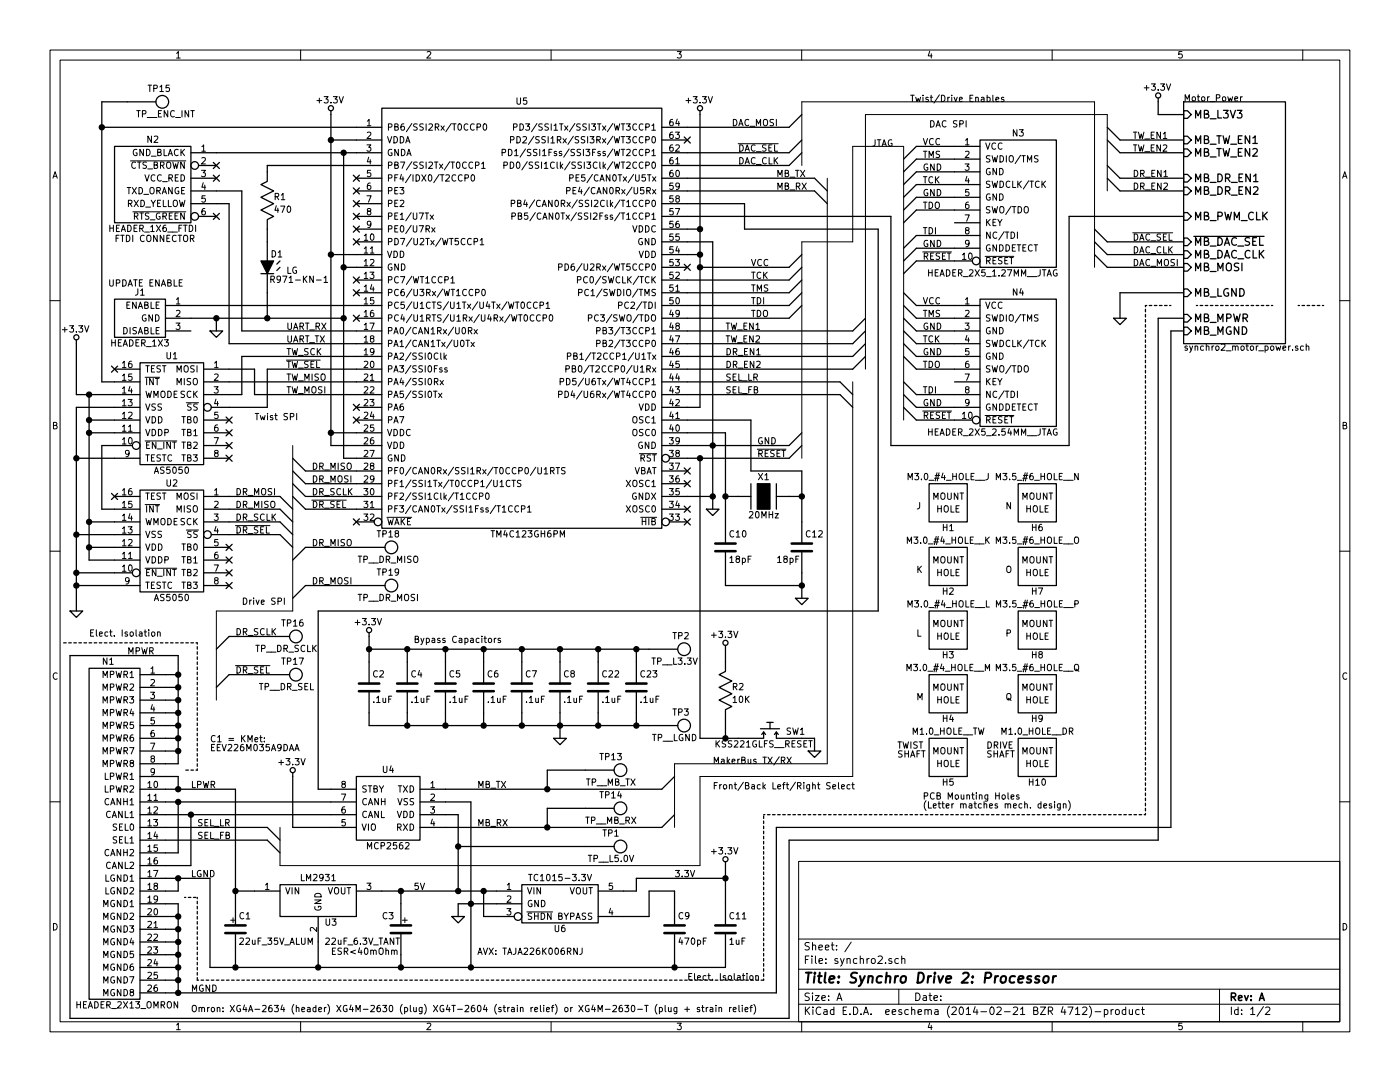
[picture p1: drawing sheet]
<svg xmlns="http://www.w3.org/2000/svg" width="279mm" height="216mm" viewBox="0 0 279 216" stroke-linecap="round" stroke-linejoin="round" font-family="sans-serif">
<g fill="none" stroke="#000" stroke-width=".2">
<path d="M10 10h259.4v195.9h-259.4zM12 12h255.4v191.9h-255.4zM29.5 17h.8M29.9 17v1.3M30.7 17.7l.6-.1v-.5l-.6-.1v1.3M31.9 17.3l.4-.3v1.3M31.9 18.3h.7M33.8 17h-.6l-.1 .6 .2-.1 .5 .1v.5l-.2 .2-.5-.2M35.2 10.6l.4-.3v1.3M35.2 11.6h.8M60 10v2M63.7 19.6v.9"/>
<path d="M64.7 19.3h.8l-.5 .5 .4 .1v.5l-.1 .1-.6-.1M66.5 19.3h.8l-.4 .5 .4 .1v.5l-.2 .1-.6-.1M67.7 19.3l.4 1.2 .4-1.2M85.2 10.4l.5-.1 .3 .3-.8 1h.8M103.2 19.5v1l.2 .3h.3l.2-.3v-1M105.1 19.5h-.6l-.1 .6 .2-.1 .5 .1v.6l-.2 .1-.5-.1M110 10v2M135.2 10.3h.8l-.5 .5h.3l.2 .2-.1 .5-.2 .1-.5-.1M137.4 19.6v.9M138.4 19.3h.7l-.4 .5 .4 .1v.5l-.2 .1-.5-.1M140.2 19.3h.8l-.5 .5 .4 .1v.5l-.2 .1-.5-.1M141.4 19.3l.4 1.2 .4-1.2"/>
<path d="M160 10v2M181.7 19h.7M182.1 19v1.3M182.8 19.4l.2 .9 .2-.6 .3 .6 .2-.9M184.2 19v.1M184.2 19.4v.9M185.2 19.5l-.3-.1-.1 .2v.2l.4 .1v.3h-.4M185.5 10.2l-.3 1h.8M185.6 19.4h.5M185.8 19v1.1l.3 .2M185.9 10.7v.9M187.5 18.9l-1.1 1.7"/>
<path d="M187.9 19a.64 .64 0 0 1 .7 .6 .64 .64 0 0 1-.7 .7zM189.2 19.4v.9M189.5 19.4l-.3 .3M189.9 19v.1M189.9 19.4v.9M190.4 19.4l.3 .9 .3-.9M191.5 19.8l.5-.1v-.2l-.4-.1-.1 .2v.6h.5M193.6 19.6h.4M194.2 19h-.6v1.3h.6M194.7 19.5l.2-.1 .3 .1v.8M194.7 19.4v.9M195.9 19.5h.4l.1 .8"/>
<path d="M196.4 19.7l-.6 .3 .2 .3 .4-.1M197 19.5l.4-.1 .2 .3-.1 .5h-.5M197 19v1.3M198.1 19v1.1l.2 .2M198.8 19.8l.5-.1v-.2l-.4-.1-.1 .2v.6h.5M200.3 19.5l-.3-.1-.2 .2 .1 .2 .4 .1v.3h-.5M210 10v2M228.3 17.5h1M228.8 17v1M229.8 16.7h.8l-.5 .5 .4 .1v.6l-.1 .1-.6-.1M231.1 17.9v.1M231.6 16.7h.8l-.4 .5 .4 .1v.6l-.2 .1-.6-.1"/>
<path d="M232.8 16.7l.4 1.3 .4-1.3M235.9 10.3h-.6l-.1 .6 .2-.1h.4l.2 .5-.3 .3-.5-.1M238 19.4l.2-.1 .3 .1 .1 .5-.1 .2-.3 .1-.2-.2zM238.9 19.3h.5M239.1 18.9v1.1l.3 .2M239.9 19.4l.1-.1 .4 .1 .1 .5-.2 .2-.3 .1-.1-.2zM241 19.3v.9M241.4 19.3l-.4 .3M242.7 19.6l.7-.1v-.5l-.7-.1v1.3M244 19.4l.2-.1 .4 .1v.5l-.1 .2-.3 .1-.2-.2zM245 19.3l.3 .9 .2-.6 .3 .6 .2-.9M246.4 19.7l.6-.1v-.2l-.4-.1-.2 .2 .1 .6h.5"/>
<path d="M247.6 19.3v.9M247.9 19.3l-.3 .3M260 10v2M10.6 35.6l.4-1.3 .4 1.3M10.7 35.2h.6M25.4 37.4h.7M25.7 37.4v1.3M26 32.1h11.1M26.4 37.4l.8 1.3M26.8 40l.8 1.2M27.1 32.4a.61 .61 0 0 0-.9 .5 .61 .61 0 0 0 .6 .7l.3-.1M27.2 37.4l-.8 1.3"/>
<path d="M27.3 22.1h.7M27.3 29.8a.59 .59 0 0 0-.7 .6 .59 .59 0 0 0 .7 .6l.1-.5h-.3M27.4 32.3h.7M27.6 40l-.8 1.2M27.6 22.1v1.2M27.7 37.4a.64 .64 0 0 1 .8 .6 .64 .64 0 0 1-.8 .7zM27.8 32.3v1.3M28.1 40a.64 .64 0 0 1 .7 .6 .64 .64 0 0 1-.7 .6zM28.4 22.7h.6l.1-.5-.7-.1v1.2M28.6 29.8v1.3l-.7-1.3v1.3M28.7 38.8h1M28.9 34.9l.4 1.2 .5-1.2"/>
<path d="M29.2 29.8a.64 .64 0 0 1 .8 .6 .64 .64 0 0 1-.8 .7zM29.2 32.4h-.6v.4l.5 .2 .1 .4-.2 .2-.5-.1M29.4 23.4h1.9M29.5 33.7h1M30.1 37.5h.5a.83 .83 0 0 1-.1 1.2 .44 .44 0 0 1-.6-.4zM30.2 40l.4 .6 .4-.6M30.2 31.2h1M30.2 27.2v1.2l-.7-1.2v1.2M30.8 32.9l.6-.1v-.4l-.6-.1v1.3h.4l.3-.4-.3-.3M30.8 27.3l.5-.1 .2 .3-.8 .9h.8M30.9 35a.61 .61 0 0 0-.8 .4 .61 .61 0 0 0 .6 .7l.2-.1M31.3 38.1l.6-.1 .1-.5-.7-.1v1.3"/>
<path d="M31.5 30.4l.6-.1v-.4l-.6-.1v1.3h.5l.2-.5-.3-.2M31.6 38.1l.4 .6M31.6 22.7h.5M32 33l.6-.1 .1-.5-.7-.1v1.3M32.1 40h-.7v1.2h.7M32.2 35a.61 .61 0 0 0-.8 .4 .61 .61 0 0 0 .6 .7l.2-.1M32.2 22.1h-.6v1.2h.6M32.3 33l.4 .6M32.4 38.7l.4-1.3 .4 1.3M32.4 36.2h1M32.5 38.3h.6M32.6 40v1.2h.6"/>
<path d="M32.7 29.8v1.3h.7M33.3 32.5l.2-.2 .4 .1a.83 .83 0 0 1-.1 1.2 .44 .44 0 0 1-.6-.4zM33.5 22.1v1.2l-.7-1.2v1.2M33.6 31.1l.4-1.3 .4 1.3M33.6 40v1.2h.6M33.7 35.5h.6l.1-.5-.7-.1v1.2M33.7 30.7h.6M34 35.5l.4 .6M34.4 37.4v1.3l-.7-1.3v1.3M34.5 32.3l.3 1.3 .3-.9 .2 .9 .3-1.3M34.8 22.2a.61 .61 0 0 0-.8 .4 .61 .61 0 0 0 .6 .7l.2-.1M35 35.5h.4"/>
<path d="M35.1 23.4h.9M35.6 29.9a.61 .61 0 0 0-.9 .4 .61 .61 0 0 0 .6 .8l.3-.2M35.6 34.9h-.6v1.2h.6M35.6 37.5a.59 .59 0 0 0-.7 .5 .59 .59 0 0 0 .7 .6l.1-.5h-.2M35.8 40l.3 1.2 .3-.9 .2 .9 .3-1.2M36.1 34.9a.64 .64 0 0 1 .7 .6 .64 .64 0 0 1-.7 .6zM36.1 29.8v1.3M36.2 38h.5M36.3 30.3l.5 .8M36.3 22.1v1.2M36.8 32.3v1.3l-.7-1.3v1.3M36.8 29.8l-.7 .7"/>
<path d="M36.9 37.4h-.7v1.3h.7M37.6 22.1v1.2l-.7-1.2v1.2M38.1 22.1h.7M38.4 22.1v1.2M40.2 34h.8l-.4 .5 .3 .1v.5l-.1 .2-.6-.2M40.3 29.3l.3-.4v1.3M40.3 31.5l.5-.1 .2 .4-.8 .9h.8M40.3 30.2h.7M40.6 36.4l-.3 1h.7M40.9 36.9v.9M40.9 39.1h-.6v.5l.2-.1 .4 .1v.6l-.1 .1-.5-.1M54.9 39.2h.6l.1-.5-.7-.1v1.3"/>
<path d="M55.2 39.2l.4 .7M56.1 38.9l.4-.3v1.3M56.1 39.9h.7M63.2 20.1h1M66 20.4v.1M73.2 28.9h.8l-.4 .5 .4 .1v.5l-.2 .2-.6-.2M73.2 39.1h.9l-.6 1.2M73.3 24.2l.4-.4v1.3M73.3 26.5l.5-.1 .2 .3-.8 .9h.8M73.3 25.1h.7M73.6 31.4l-.3 .9h.8M73.9 36.5l-.4 .1-.1 .2-.1 .7 .2 .3 .5-.1v-.5l-.1-.1-.4-.1-.2 .2"/>
<path d="M73.9 31.9v.8M74 34h-.6l-.1 .6 .2-.1 .5 .1v.5l-.2 .2-.5-.2M77.3 27.3l.4 1.2 .5-1.2M77.5 25.4l.6-.1 .1-.5-.7-.1v1.3M77.5 33l.6-.1 .1-.5-.7-.1v1.3M77.5 35.5h.6l.1-.5-.7-.1v1.2M77.5 38.1l.6-.1 .1-.5-.7-.1v1.3M78.2 29.8a.59 .59 0 0 0-.7 .6 .59 .59 0 0 0 .7 .6v-.5h-.2M78.6 27.3a.64 .64 0 0 1 .7 .6 .64 .64 0 0 1-.7 .6zM78.8 25.3l.6-.1v-.4l-.6-.1v1.3h.5l.2-.4-.3-.3M78.8 32.9l.6-.1v-.4l-.6-.1v1.3h.5l.2-.4-.3-.3M78.8 35.5h.4"/>
<path d="M78.8 38h.4M79.4 34.9h-.6v1.2M79.4 37.4h-.6v1.3h.6M79.4 40h-.6v1.2h.6M79.5 29.8v1.3l-.7-1.3v1.3M79.8 37.4h.8l-.4 .5 .3 .1v.6l-.1 .1-.6-.1M79.9 27.3a.64 .64 0 0 1 .7 .6 .64 .64 0 0 1-.7 .6zM79.9 32.3h.9l-.6 1.3M80.1 29.8a.64 .64 0 0 1 .7 .6 .64 .64 0 0 1-.7 .7zM80.1 34.8l-.3 .9h.8M80.4 35.3v.8M80.6 24.7l-.4 .1-.1 .2-.1 .7 .2 .3 .5-.1v-.5l-.1-.2h-.4l-.2 .2"/>
<path d="M81 28.5l.4-1.2 .4 1.2M81.1 28.1h.6M81.2 31.1l.4-1.3 .4 1.3M81.3 30.7h.6M82 34.8l-1.1 1.6M82.2 24.6l-1.1 1.7M82.2 32.3l-1.1 1.6M82.4 34.9v1.2M83 34.9a.64 .64 0 0 1 .8 .6 .64 .64 0 0 1-.8 .6zM83.3 24.8h-.7v.4l.5 .2 .2 .3-.3 .3-.5-.1M83.3 32.4h-.7v.4l.5 .2 .2 .4-.3 .2-.5-.1M84.2 34.9l.8 1.2"/>
<path d="M84.5 24.8h-.7v.4l.6 .2 .1 .3-.2 .3-.5-.1M84.5 32.4h-.7v.4l.6 .2 .1 .4-.2 .2-.5-.1M85 34.9l-.8 1.2M85 24.7v1.3M85 32.3v1.3M85.6 35l.2-.1a.67 .67 0 0 1 .4 .6 .67 .67 0 0 1-.4 .6l-.3-.4zM85.6 24.8l.5-.1 .2 .4-.8 .9h.8M85.6 32.4l.5-.1 .2 .4-.8 .9h.8M86.7 32.3h.7M86.9 25.4l.6-.1v-.5l-.6-.1v1.3M87 32.3v1.3M87.2 25.4l.4 .6"/>
<path d="M87.7 34.8l-1.1 1.6M87.7 32.7l.7 .9M87.9 34.9h.7M88 25.1l.7 .9M88.2 34.9v1.2M88.4 32.7l-.7 .9M88.7 25.1l-.7 .9M89 35l.5-.1 .2 .3-.8 .9h.8M89.8 32.3l-1.1 1.6M90 32.3h.7M90.1 24.6l-1.1 1.7M90.3 24.7h.7"/>
<path d="M90.3 32.3v1.3M90.7 24.7v1.3M91 35a.61 .61 0 0 0-.9 .4 .61 .61 0 0 0 .6 .7l.3-.1M91.2 32.4l.2-.1a.67 .67 0 0 1 .4 .7 .67 .67 0 0 1-.4 .6l-.3-.5zM91.5 24.8l.2-.1a.67 .67 0 0 1 .4 .6 .67 .67 0 0 1-.4 .7l-.3-.5zM92.2 35a.61 .61 0 0 0-.8 .4 .61 .61 0 0 0 .6 .7l.2-.1M92.8 35.5h.6v-.5l-.6-.1v1.2M93.1 32.4a.61 .61 0 0 0-.9 .5 .61 .61 0 0 0 .6 .7l.3-.1M93.4 24.8a.61 .61 0 0 0-.8 .5 .61 .61 0 0 0 .5 .7l.3-.1M94.1 35l.2-.1a.67 .67 0 0 1 .4 .6 .67 .67 0 0 1-.4 .6l-.3-.4zM94.3 32.4a.61 .61 0 0 0-.8 .5 .61 .61 0 0 0 .6 .7l.2-.1M94.6 24.8a.61 .61 0 0 0-.8 .5 .61 .61 0 0 0 .6 .7l.2-.1"/>
<path d="M94.9 33l.6-.1 .1-.5-.7-.1v1.3M95.2 25.4l.6-.1 .1-.5-.7-.1v1.3M96.1 32.7l.4-.4v1.3M96.1 33.6h.7M96.5 24.8l.2-.1a.67 .67 0 0 1 .4 .6 .67 .67 0 0 1-.4 .7l-.3-.5zM100.2 30.5l.6-.1 .1-.5-.7-.1v1.3M100.6 33l.6-.1v-.5l-.6-.1v1.3M101.5 29.8a.64 .64 0 0 1 .7 .6 .64 .64 0 0 1-.7 .7zM101.8 32.3a.64 .64 0 0 1 .7 .7 .64 .64 0 0 1-.7 .6zM101.9 27.9l.6-.1v-.4l-.6-.1v1.2M102.5 25.4l.6-.1v-.5l-.6-.1v1.3M102.7 30.1l.3-.3v1.3"/>
<path d="M102.7 31.1h.7M103.1 32.4l.2-.1a.67 .67 0 0 1 .5 .7 .67 .67 0 0 1-.5 .6l-.3-.5zM103.1 27.3a.64 .64 0 0 1 .8 .6 .64 .64 0 0 1-.8 .6zM103.8 24.7a.64 .64 0 0 1 .7 .6 .64 .64 0 0 1-.7 .7zM104.4 27.4l.5-.1 .2 .3-.8 .9h.8M104.8 39.9l-.3 .9h.8M104.9 29.7l-1.1 1.7M104.9 24.7h.8l-.4 .5 .3 .1v.6l-.1 .1-.6-.1M105.2 32.3l-1.1 1.6M105.9 29.8h-.4l-.3 .2 .1 .3 .6 .3v.3l-.2 .2-.5-.1M106.3 32.4h-.7v.4l.6 .2 .1 .4-.2 .2-.5-.1M106.6 27.2l-1.1 1.6"/>
<path d="M106.7 39.9l-1.1 1.6M107.2 29.8l-.7 .1v.4l.5 .2 .2 .3-.3 .3-.4-.1M107.2 24.6l-1.1 1.7M107.5 32.4h-.6v.4l.5 .2 .1 .4-.2 .2-.5-.1M107.6 27.3l-.6 .1v.3l.5 .3 .1 .3-.2 .2-.5-.1M107.7 29.8v1.3M108.1 32.3v1.3M108.2 24.8h-.6v.4l.5 .2 .1 .3-.2 .3-.5-.1M108.3 30.1l.3-.3v1.3M108.3 31.1h.7M108.6 32.7l.4-.4v1.3M108.6 33.6h.7"/>
<path d="M108.8 27.3l-.6 .1v.3l.5 .3 .1 .3-.2 .2-.5-.1M109.4 27.3v1.2M109.4 24.8h-.6v.4l.5 .2 .1 .3-.2 .3-.5-.1M109.6 30.4h.4M110 27.6l.3-.3v1.2M110 28.5h.7M110 24.7v1.3M110.2 29.8h-.6v1.3M110.2 40v1.2l-.7-1.2v1.2M110.6 25.1l.3-.4v1.3M110.6 26h.7M110.6 32.4a.61 .61 0 0 0-.8 .5 .61 .61 0 0 0 .6 .7l.2-.1"/>
<path d="M111.1 30.3l-.3-.1-.2 .2v.2l.5 .1v.3h-.5M111.2 32.3v1.1l.2 .2M111.2 27.9l.6-.1 .1-.4-.7-.1v1.2M111.5 27.9l.4 .6M111.7 24.7h.7M111.8 32.3v1.3M112 33.1l.3 .5M112 24.7v1.3M112.1 30.3l-.3-.1-.2 .2 .1 .2 .4 .1v.3h-.5M112.3 32.7l-.5 .5M112.4 27.7l.6 .8M112.7 25.1l.6 .9"/>
<path d="M113 27.7l-.6 .8M113.1 38.1l.6-.1v-.5l-.6-.1v1.3M113.3 25.1l-.6 .9M113.6 29.7l-1.1 1.7M113.7 35.5h.6l.1-.5-.7-.1v1.2M113.8 32.3l-1.1 1.6M114.4 38h.4M114.4 27.2l-1.1 1.6M114.7 29.8l-.7 .1v.4l.5 .2 .2 .3-.3 .3-.5-.1M114.7 24.6l-1.1 1.7M114.8 32.4h-.6v.4l.5 .2 .1 .4-.2 .2-.5-.1M115 37.4h-.6v1.3h.6"/>
<path d="M115 35.5h.4M115.2 39.9l-1.1 1.6M115.5 27.3l-.7 .1v.3l.6 .3 .1 .3-.2 .2-.5-.1M115.6 34.9h-.6v1.2h.6M115.7 37.3l-.3 1h.8M115.8 24.8h-.7v.4l.6 .2 .1 .3-.2 .3-.5-.1M115.9 29.8h-.5l-.2 .2 .1 .3 .5 .3v.3l-.2 .2-.4-.1M116 37.8v.9M116.1 32.4h-.7v.4l.5 .2 .2 .4-.3 .2-.5-.1M116.4 29.8v1.3M116.6 32.3v1.3M116.7 34.9h-.6v.6l.1-.1 .5 .1v.5l-.2 .1-.4-.1"/>
<path d="M116.7 27.3l-.6 .1v.3l.5 .3 .1 .3-.2 .2-.5-.1M116.9 29.8h.8l-.4 .5 .4 .1v.5l-.2 .2-.6-.2M117 24.8l-.5-.1-.2 .2 .1 .3 .6 .3v.4l-.2 .1-.5-.1M117.1 32.3h.8l-.5 .5 .4 .1v.6l-.1 .1-.6-.1M117.3 27.3v1.2M117.6 24.7v1.3M117.6 37.3l-1.1 1.7M117.8 27.3h.7l-.4 .4 .4 .1v.6l-.2 .1-.5-.1M118.1 24.7h.7l-.4 .5 .4 .1v.6l-.2 .1-.5-.1M118.1 40v1.2M118.2 34.8l-1.1 1.6M118.3 30.4h.4"/>
<path d="M118.7 37.5a.61 .61 0 0 0-.8 .5 .61 .61 0 0 0 .6 .7l.2-.1M118.9 29.8h-.6v1.3M119.1 27.9l.6-.1 .1-.4-.7-.1v1.2M119.1 38.7l.4-1.3 .5 1.3M119.2 32.4a.61 .61 0 0 0-.9 .5 .61 .61 0 0 0 .6 .7l.3-.1M119.2 24.7h.7M119.3 38.3h.5M119.4 35a.61 .61 0 0 0-.9 .4 .61 .61 0 0 0 .6 .7l.3-.1M119.4 27.9l.4 .6M119.6 24.7v1.3M119.7 32.3v1.1l.2 .2M119.7 36.1l.4-1.2 .5 1.2"/>
<path d="M119.8 30.3l-.3-.1-.2 .2 .1 .2 .4 .1v.3h-.5M119.9 35.8h.5M120.2 27.7l.7 .8M120.2 25.1l.7 .9M120.4 32.3v1.3M120.5 33.1l.4 .5M120.8 30.3l-.3-.1-.2 .2 .1 .2 .4 .1v.3h-.5M120.9 32.7l-.5 .5M120.9 27.7l-.7 .8M120.9 25.1l-.7 .9M121.1 37.4v1.3l-.7-1.3v1.3M121.2 40v1l.1 .2"/>
<path d="M121.7 34.9v1.2l-.7-1.2v1.2M121.8 37.5l.1-.1a.67 .67 0 0 1 .5 .6 .67 .67 0 0 1-.5 .7l-.2-.5zM121.8 40v1.2M122.3 32.3l-1.1 1.6M122.3 29.7l-1.1 1.7M122.3 27.2l-1.1 1.6M122.3 24.6l-1.1 1.7M122.4 35l.2-.1a.67 .67 0 0 1 .4 .6 .67 .67 0 0 1-.4 .6l-.3-.4zM122.6 32.3l.3 1.3 .2-.9 .3 .9 .3-1.3M122.6 29.8l.3 1.3 .2-1 .3 1 .3-1.3M122.6 27.3l.3 1.2 .2-.9 .3 .9 .3-1.2M122.6 24.7l.3 1.3 .2-.9 .3 .9 .3-1.3"/>
<path d="M122.9 38.1l.6-.1 .1-.5-.7-.1v1.3M123.2 38.1l.4 .6M123.4 34.9h.7M123.7 34.9v1.2M123.7 39.9l-1 1.6M124 32.3h.7M124 24.7h.7M124 29.8h.7M124 27.3h.7M124 40h.7M124.1 37.8l.6 .9M124.3 24.7v1.3"/>
<path d="M124.3 27.3v1.2M124.3 29.8v1.3M124.3 32.3v1.3M124.3 40v1.2M124.4 35.3l.6 .8M124.7 37.8l-.6 .9M125 27.3h.8l-.5 .4 .4 .1v.6l-.1 .1-.6-.1M125 24.7h.8l-.5 .5 .4 .1v.6l-.1 .1-.6-.1M125 35.3l-.6 .8M125.1 32.4l.5-.1 .2 .4-.8 .9h.8M125.1 29.9l.5-.1 .2 .3-.8 1h.8M126.1 37.3l-1.1 1.7"/>
<path d="M126.4 34.8l-1.1 1.6M126.5 37.4v1l.3 .3h.2l.3-.3v-1M126.8 34.9v1l.3 .2h.2l.3-.2v-1M127.1 32.4a.61 .61 0 0 0-.9 .5 .61 .61 0 0 0 .6 .7l.3-.1M127.1 29.9a.61 .61 0 0 0-.9 .4 .61 .61 0 0 0 .6 .8l.3-.2M127.1 27.4a.61 .61 0 0 0-.9 .4 .61 .61 0 0 0 .6 .7l.3-.1M127.1 24.8a.61 .61 0 0 0-.9 .5 .61 .61 0 0 0 .6 .7l.3-.1M128.3 32.4a.61 .61 0 0 0-.8 .5 .61 .61 0 0 0 .6 .7l.2-.1M128.3 29.9a.61 .61 0 0 0-.8 .4 .61 .61 0 0 0 .6 .8l.2-.2M128.3 27.4a.61 .61 0 0 0-.8 .4 .61 .61 0 0 0 .6 .7l.2-.1M128.3 24.8a.61 .61 0 0 0-.8 .5 .61 .61 0 0 0 .6 .7l.2-.1M128.5 37.4h-.6l-.1 .6 .2-.1 .5 .1v.6l-.2 .1-.5-.1"/>
<path d="M128.8 34.9h-.6l-.1 .6 .2-.1 .5 .1v.5l-.2 .1-.5-.1M128.9 33l.6-.1v-.5l-.6-.1v1.3M128.9 30.5l.6-.1v-.5l-.6-.1v1.3M128.9 27.9l.6-.1v-.4l-.6-.1v1.2M128.9 25.4l.6-.1v-.5l-.6-.1v1.3M129.1 38.1l.6-.1v-.5l-.6-.1v1.3M129.2 34.9h.7M129.4 38.1l.4 .6M129.6 34.9v1.2M130.1 30.1l.4-.3v1.3M130.1 25.1l.4-.4v1.3M130.1 31.1h.7"/>
<path d="M130.1 26h.7M130.2 32.4l.2-.1a.67 .67 0 0 1 .4 .7 .67 .67 0 0 1-.4 .6l-.3-.5zM130.2 27.4l.2-.1a.67 .67 0 0 1 .4 .6 .67 .67 0 0 1-.4 .6l-.3-.5zM130.2 35.3l.7 .8M130.2 37.8l.7 .9M130.9 35.3l-.7 .8M130.9 37.8l-.7 .9M134.2 34h-.3l-.2 .3v.7l.2 .3 .4-.2 .1-.4-.2-.2h-.3l-.2 .2M134.2 31.4l-.3 .1-.2 .3v.7l.2 .2 .4-.1 .1-.4-.2-.2-.3-.1-.2 .3M134.2 28.9l-.3 .1-.2 .2v.7l.2 .3 .4-.2 .1-.4-.2-.2h-.3l-.2 .2M134.2 26.4h-.3l-.2 .3v.7l.2 .2 .4-.1 .1-.4-.2-.2-.3-.1-.2 .3M134.2 23.8l-.3 .1-.2 .2v.7l.2 .3 .4-.1 .1-.5-.2-.1-.3-.1-.2 .2"/>
<path d="M134.3 39.1h-.6v.5l.1-.1 .5 .1v.6l-.2 .1-.4-.1M134.3 36.5h-.6v.6l.1-.1 .5 .1v.6l-.2 .1-.4-.1M134.8 26.4h.8l-.4 .4 .3 .1v.6l-.1 .1-.6-.1M134.9 31.8l.3-.4v1.3M134.9 29l.5-.1 .2 .4-.8 .9h.8M134.9 32.7h.7M135 34.1l.2-.1a.67 .67 0 0 1 .4 .6 .67 .67 0 0 1-.4 .7l-.3-.5zM135.1 39.6l-.2-.2v-.2l.2-.1 .4 .1v.3l-.5 .1-.1 .3v.3l.2 .1h.3l.2-.2-.1-.4-.1-.1M135.2 23.7l-.3 1h.7M135.5 24.2v.9M135.6 37.1l-.2 .2h-.3l-.2-.2 .1-.5 .4-.1 .2 .3a.84 .84 0 0 1-.4 1h-.2M136.9 20.1h1"/>
<path d="M139.7 20.4v.1M146.4 23.8a.64 .64 0 0 1 .7 .7 .64 .64 0 0 1-.7 .6zM147.3 28.7h8M147.4 25.1l.5-1.3 .4 1.3M147.6 24.7h.6M147.6 28.9a.64 .64 0 0 1 .7 .6 .64 .64 0 0 1-.7 .7zM147.6 31.4a.64 .64 0 0 1 .7 .7 .64 .64 0 0 1-.7 .6zM148.7 30.2l.4-1.3 .5 1.3M148.7 32.7l.4-1.3 .5 1.3M148.8 32.3h.6M148.8 29.8h.6M149.4 23.9a.61 .61 0 0 0-.8 .5 .61 .61 0 0 0 .6 .7l.2-.1"/>
<path d="M149.7 25.2h.9M150.7 29a.61 .61 0 0 0-.8 .5 .61 .61 0 0 0 .6 .7l.2-.2M150.7 31.5a.61 .61 0 0 0-.8 .5 .61 .61 0 0 0 .6 .7l.2-.1M151 25.1v-1.3l.4 .9 .4-.9v1.3M151 30.3h.9M151 32.8h.9M152.4 24l.2-.2 .4 .1a.83 .83 0 0 1-.1 1.2 .44 .44 0 0 1-.6-.4zM152.9 29h-.7v.4l.6 .2 .1 .3-.2 .3-.5-.1M152.9 31.5a.61 .61 0 0 0-.8 .5 .61 .61 0 0 0 .6 .7l.2-.1M153.4 29.5h.5M153.5 31.4v1.3h.6M154.1 28.9h-.7v1.3h.7"/>
<path d="M154.4 23.9h-.7v.4l.6 .2 .1 .3-.2 .3-.5-.1M154.5 31.4v1.3M154.6 28.9v1.3h.6M154.7 32l.5 .7M154.9 23.8v1.3M155.2 31.4l-.7 .8M155.2 35.3v-1.3l.5 .9 .4-.9v1.3M155.2 37.8v-1.3l.5 .9 .4-.9v1.3M156.7 34.6l.6-.1v-.4l-.6-.1v1.3h.5l.2-.5-.3-.2M156.7 37.1l.6-.1v-.4l-.6-.1v1.3h.5l.2-.4-.3-.3M157.7 35.4h.9M157.7 37.9h.9"/>
<path d="M158.7 34h.8M158.9 37.2l.6-.1 .1-.5-.7-.1v1.3M159.1 34v1.3M159.2 37.2l.4 .6M159.8 34l.8 1.3M160 33v-12.7h58.4v33M160.1 36.5l.8 1.3M160.6 34l-.8 1.3M160.9 36.5l-.8 1.3M165.1 35.6v116.8h-30.5v12.7M174.7 27.9l-.1 1.1-.4 .2M175.1 27.9h.7"/>
<path d="M175.4 27.9v1.3M176 29.2l.5-1.3 .4 1.3M176.2 28.8h.6M178 27.9a.59 .59 0 0 0-.7 .6 .59 .59 0 0 0 .7 .6v-.5h-.2M184.3 27.6l.4 1.3 .4-1.3M184.3 30.2h.7M184.3 35.3h.7M184.6 30.2v1.2M184.6 35.3v1.2M185.1 37.8a.59 .59 0 0 0-.7 .6 .59 .59 0 0 0 .7 .6l.1-.5h-.3M185.1 32.8a.59 .59 0 0 0-.7 .5 .59 .59 0 0 0 .7 .6l.1-.5h-.3M185.4 31.4v-1.2l.5 .9 .4-.9v1.2"/>
<path d="M185.7 24.1a.64 .64 0 0 1 .7 .6 .64 .64 0 0 1-.7 .6zM186.1 35.4a.61 .61 0 0 0-.8 .4 .61 .61 0 0 0 .6 .7l.2-.1M186.3 27.7a.61 .61 0 0 0-.9 .5 .61 .61 0 0 0 .6 .7l.3-.1M186.4 37.8v1.3l-.7-1.3v1.3M186.4 32.7v1.3l-.7-1.3v1.3M186.7 35.3v1.2M186.8 25.3l.4-1.2 .5 1.2M186.9 35.8l.5 .7M186.9 25h.6M187 37.8a.64 .64 0 0 1 .8 .6 .64 .64 0 0 1-.8 .7zM187 32.7a.64 .64 0 0 1 .8 .7 .64 .64 0 0 1-.8 .6zM187.4 35.3l-.7 .7"/>
<path d="M187.5 30.2l-.6 .1v.4l.5 .2 .1 .3-.2 .2h-.5M187.5 27.7a.61 .61 0 0 0-.8 .5 .61 .61 0 0 0 .6 .7l.2-.1M188.8 24.2a.61 .61 0 0 0-.8 .4 .61 .61 0 0 0 .6 .7l.2-.1M191 24.1l-.7 .1v.4l.6 .2 .1 .3-.2 .2h-.5M191.5 24.7h.7v-.5l-.7-.1v1.2M192.6 32.7h.8l-.4 .5 .3 .1v.6l-.1 .1-.6-.1M192.7 28l.3-.4v1.3M192.7 30.3l.5-.1 .2 .3-.8 .9h.8M192.7 28.9h.7M192.8 24.1v1.2M193 35.2l-.3 .9h.7M193.3 35.7v.8"/>
<path d="M193.3 37.8h-.6v.6l.2-.1 .4 .1v.5l-.1 .2-.5-.2M196.7 28.5l.4 1.3 .5-1.3M197.6 31.1l-.7 .1v.3l.5 .3 .2 .3-.3 .2h-.5M197.6 33.7a.59 .59 0 0 0-.8 .5 .59 .59 0 0 0 .8 .6v-.5h-.2M197.6 36.2h-.7v.4l.5 .3 .2 .3-.3 .2-.5-.1M197.6 38.7a.59 .59 0 0 0-.8 .6 .59 .59 0 0 0 .8 .6v-.5h-.2M198 31.1l.3 1.2 .3-.9 .2 .9 .3-1.2M198 36.1l.3 1.3 .3-.9 .2 .9 .3-1.3M198.7 28.6a.61 .61 0 0 0-.8 .5 .61 .61 0 0 0 .6 .7l.2-.1M198.9 33.6v1.3l-.7-1.3v1.3M198.9 38.7v1.3l-.7-1.3v1.3M199.5 33.6a.64 .64 0 0 1 .7 .6 .64 .64 0 0 1-.7 .7z"/>
<path d="M199.5 38.7a.64 .64 0 0 1 .7 .6 .64 .64 0 0 1-.7 .7zM199.6 31.1a.64 .64 0 0 1 .7 .6 .64 .64 0 0 1-.7 .6zM199.6 36.1a.64 .64 0 0 1 .7 .7 .64 .64 0 0 1-.7 .6zM200 28.6a.61 .61 0 0 0-.8 .5 .61 .61 0 0 0 .5 .7l.3-.1M200.8 31.1v1.2M201.5 36.2a.61 .61 0 0 0-.8 .5 .61 .61 0 0 0 .6 .7l.2-.1M201.6 31.1h.5a.83 .83 0 0 1-.2 1.2 .44 .44 0 0 1-.5-.4zM202.1 36.1v1.3h.6M202.9 25.9v1.3l-.7-1.3v1.3M203.1 36.1v1.3M203.3 36.7l.5 .7M203.4 25.9h.8l-.4 .5 .4 .1v.5l-.2 .2-.6-.2"/>
<path d="M203.7 31l-1.1 1.6M203.8 36.1l-.7 .8M203.9 31.1h.7M204.3 31.1v1.2M205.1 32.3v-1.2l.4 .9 .4-.9v1.2M205.3 36.1l-1.1 1.6M205.5 36.1h.7M205.9 36.1v1.3M207.2 31.1l-.7 .1v.3l.5 .3 .2 .3-.3 .2h-.4M207.4 36.2a.61 .61 0 0 0-.8 .5 .61 .61 0 0 0 .6 .7l.2-.1M207.9 36.1v1.3M208.1 36.7l.6 .7"/>
<path d="M208.7 36.1l-.8 .8M221 38.1v-15.2h-48.3v50.8M226.2 28.9h.7M226.2 26.4h.7M226.4 34a.64 .64 0 0 1 .7 .6 .64 .64 0 0 1-.7 .7zM226.4 36.5a.64 .64 0 0 1 .7 .7 .64 .64 0 0 1-.7 .6zM226.5 26.4v1.2M226.5 28.9v1.3M227.2 26.4l.3 1.2 .3-.9 .2 .9 .3-1.2M227.2 28.9l.3 1.3 .3-.9 .2 .9 .3-1.3M227.6 34.6h.6l.1-.5-.7-.1v1.3M227.6 37.2l.6-.1 .1-.5-.7-.1v1.3"/>
<path d="M227.9 34.6l.4 .7M227.9 37.2l.4 .6M228.5 30.3h.9M228.5 27.7h.9M228.6 35.4h1M228.6 37.9h1M229.7 29.5h.5M229.7 26.9h.5M229.9 34.6h.4M229.9 37.1h.4M230.4 26.4h-.7v1.2h.7M230.4 28.9h-.7v1.3h.7"/>
<path d="M230.5 34h-.6v1.3h.6M230.5 36.5h-.6v1.3h.6M231.6 26.4v1.2l-.7-1.2v1.2M231.6 28.9v1.3l-.7-1.3v1.3M231.7 34v1.3l-.7-1.3v1.3M231.7 36.5v1.3l-.7-1.3v1.3M232.2 26.7l.3-.3v1.2M232.2 29l.4-.1 .3 .4-.8 .9h.8M232.2 27.6h.7M232.3 34.3l.3-.3v1.3M232.3 36.6l.5-.1 .2 .4-.8 .9h.8M232.3 35.3h.7"/>
<path d="M236.5 20.2v-1.3l.5 .9 .4-.9v1.3M241.5 20.3h.9M267.9 35.6l.5-1.3 .4 1.3M268.1 35.2h.6M10 60h2M21.9 55.8v1l.2 .3h.3l.2-.3v-1M21.9 44.9v1.3M21.9 45.5h.7M22.6 44.9v1.3M23.2 47.5h.4M23.2 56.5l.6-.1 .1-.5-.7-.1v1.3M23.2 45.5h.5"/>
<path d="M23.8 46.9h-.6v1.3M23.9 44.9h-.7v1.3h.7M24.1 46.9h.7M24.2 46.2l.4-1.3 .4 1.3M24.3 45.8h.6M24.4 46.9v1.3M24.5 55.8a.64 .64 0 0 1 .7 .7 .64 .64 0 0 1-.7 .6zM25.2 46.9a.64 .64 0 0 1 .7 .7 .64 .64 0 0 1-.7 .6zM25.5 44.9a.64 .64 0 0 1 .7 .7 .64 .64 0 0 1-.7 .6zM25.6 57.1l.4-1.3 .4 1.3M25.6 40.6l.6-.1 .1-.4-.7-.1v1.2M25.7 56.7h.6"/>
<path d="M25.9 40.6l.4 .6M26.5 46.9v1.3M26.5 42.3h10.6M26.7 55.8h.7M26.7 45.5h.5M26.8 43.2l.6-.1 .1-.5-.7-.1v1.3M27 55.8v1.3M27.1 43.2l.4 .6M27.4 44.9h-.7v1.3h.7M27.5 57.6v1.1l-.5 .2M27.8 56.4h.4M27.9 45.6l.6-.1v-.5l-.6-.1v1.3"/>
<path d="M27.9 42.5h.7M28.1 58l.3-.4v1.3M28.1 58.9h.7M28.2 45.6l.4 .6M28.3 42.5v1.3M28.4 55.8h-.6v1.3h.6M28.8 47a.61 .61 0 0 0-.8 .5 .61 .61 0 0 0 .5 .7l.3-.1M28.9 46.3h.9M29.1 41.3h.9M29.3 47.1l.3-.2 .3 .1a.83 .83 0 0 1-.1 1.2 .44 .44 0 0 1-.5-.4zM29.7 42.5l-.6 .1v.4l.5 .2 .1 .3-.2 .3-.5-.1M29.9 56.4h.5"/>
<path d="M30 43.9h.9M30.1 45.3l.3-.4v1.3M30.1 46.2h.7M30.5 55.8h-.6v1.3h.6M30.6 40.6v.6M31.2 44.9l.9 1.3M31.4 46.9v1.3l-.7-1.3v1.3M31.4 40.5h.5M31.8 55.8v1.3l-.7-1.3v1.3M31.9 42.5a.59 .59 0 0 0-.7 .6 .59 .59 0 0 0 .7 .6l.1-.5h-.3M32.1 44.9l-.9 1.3M32.2 57.1l.4-1.3 .4 1.3"/>
<path d="M32.3 56.7h.6M32.5 43.2l.6-.1 .1-.5-.7-.1v1.3M32.7 46.9v1.3l-.7-1.3v1.3M32.8 43.2l.4 .6M33.1 44.9l-.4 .1-.1 .2-.1 .7 .2 .3 .5-.1v-.5l-.1-.1-.4-.1-.2 .2M33.3 47.5h.4M33.5 56.4l.6-.1v-.4l-.6-.1v1.3h.5l.2-.4-.3-.3M33.5 46.3h1.9M33.8 43.1h.4M33.9 46.9h-.6v1.3h.6M34.4 42.5h-.6v1.3h.6M34.7 40h.5a.83 .83 0 0 1-.1 1.2 .44 .44 0 0 1-.5-.4z"/>
<path d="M34.7 55.8v1.3h.7M34.9 43.1h.5M35.2 47a.61 .61 0 0 0-.9 .5 .61 .61 0 0 0 .6 .7l.3-.1M35.2 59.7l.4-.3v1.3M35.5 42.5h-.6v1.3h.6M35.5 46.9h.7M35.7 45.5h.4M35.8 56.4h.4M35.9 46.9v1.3M36.3 44.9h-.6v1.3M36.4 55.8h-.6v1.3h.6M36.6 44.9h.7"/>
<path d="M36.7 47.1l.2-.2 .4 .1a.83 .83 0 0 1-.1 1.2 .44 .44 0 0 1-.6-.4zM36.8 42.5v1.3l-.7-1.3v1.3M37 44.9v1.3M37.8 44.9a.64 .64 0 0 1 .7 .7 .64 .64 0 0 1-.7 .6zM38 47.6l.6-.1 .1-.5-.7-.1v1.3M38.3 47.6l.4 .6M39 44.9v1.3M40.9 41.6l-.4 .1-.2 .2v.7l.2 .3 .4-.2 .1-.4-.1-.2h-.4l-.2 .2M54.1 55.8l.6-.1v-.5l-.6-.1v1.3M54.3 50a.64 .64 0 0 1 .7 .6 .64 .64 0 0 1-.7 .7zM54.4 55.8l.4 .6M55.1 41l-.2 1h.7"/>
<path d="M55.4 41.5v.9M55.5 50.4l.4-.4v1.3M55.5 51.3h.7M56 55.6l-.2 .3h-.3l-.2-.3 .1-.5h.4l.2 .2a.84 .84 0 0 1-.4 1.1h-.2M56 41.1h.8l-.5 1.3M56.4 55.1h.9l-.6 1.3M57.4 41.2l.2-.1a.67 .67 0 0 1 .4 .7 .67 .67 0 0 1-.4 .6l-.3-.5zM57.5 53.3v1.3h.6M57.7 55.4l.4-.3v1.3M57.7 56.4h.7M59 55.9h.9M59.1 53.3a.59 .59 0 0 0-.7 .6 .59 .59 0 0 0 .7 .6l.1-.5h-.2"/>
<path d="M60.6 55.1v1.3M60.7 55.6l.6 .8M61.3 55.1l-.7 .7M62.5 55.1v1.3l-.7-1.3v1.3M63.1 55.9h1M64.7 55.4l.3-.3v1.3M64.7 56.4h.7M72.7 47l.4-.3v1.3M72.7 49.6l.4-.4v1.3M72.7 52.1l.4-.3v1.2M72.7 54.7l.4-.4v1.3M72.7 57.2l.4-.4v1.3"/>
<path d="M72.7 59.7l.4-.3v1.3M72.7 48h.7M72.7 50.5h.7M72.7 58.1h.7M72.7 53h.7M72.7 55.6h.7M73.5 42.1l-.2-.2 .1-.2 .1-.1 .5 .1v.3l-.6 .2-.1 .2 .1 .3 .1 .2h.3l.2-.3v-.3l-.2-.2M73.8 54.3h.8l-.4 .5 .4 .1v.5l-.2 .2-.6-.2M73.9 49.6l.4-.4v1.3M73.9 51.9l.5-.1 .2 .3-.8 .9h.8M73.9 50.5h.7M74 44.7l-.2 .2h-.3l-.2-.2 .1-.5 .4-.1 .2 .3a.84 .84 0 0 1-.3 1h-.3"/>
<path d="M74 46.8l.2-.1a.67 .67 0 0 1 .4 .6 .67 .67 0 0 1-.4 .7l-.3-.5zM74.2 56.8l-.3 .9h.8M74.5 57.3v.8M74.6 59.4h-.6l-.1 .6 .2-.1 .5 .1v.5l-.2 .2-.5-.2M77.3 50.1l.4 1.3 .5-1.3M77.5 40.6l.6-.1 .1-.4-.7-.1v1.2M77.5 43.2l.6-.1 .1-.5-.7-.1v1.3M77.5 45.7l.6-.1 .1-.5-.7-.1v1.3M77.5 48.2h.6l.1-.5-.7-.1v1.2M77.5 55.9l.6-.1 .1-.5-.7-.1v1.3M77.5 58.4l.6-.1 .1-.5-.7-.1v1.3M78.2 52.7a.59 .59 0 0 0-.7 .6 .59 .59 0 0 0 .7 .5v-.4h-.2"/>
<path d="M78.6 50.1a.64 .64 0 0 1 .7 .6 .64 .64 0 0 1-.7 .7zM78.8 47.6a.64 .64 0 0 1 .7 .6 .64 .64 0 0 1-.7 .6zM78.8 40.5h.4M78.8 43.1h.4M78.8 45.6h.4M79.4 42.5h-.6v1.3h.6M79.4 45h-.6v1.3h.6M79.5 52.7v1.2l-.7-1.2v1.2M79.5 55.3a.61 .61 0 0 0-.8 .4 .61 .61 0 0 0 .6 .8l.2-.2M79.5 57.8a.61 .61 0 0 0-.8 .5 .61 .61 0 0 0 .6 .7l.2-.1M79.9 40.1l.5-.1 .2 .3-.8 .9h.8M79.9 42.8l.3-.3v1.3"/>
<path d="M79.9 50.1a.64 .64 0 0 1 .7 .6 .64 .64 0 0 1-.7 .7zM79.9 43.8h.7M79.9 47.6h.9l-.6 1.2M79.9 55.2h.9l-.6 1.3M80 45.1l.2-.1a.67 .67 0 0 1 .4 .7 .67 .67 0 0 1-.4 .6l-.3-.5zM80.1 52.7a.64 .64 0 0 1 .7 .6 .64 .64 0 0 1-.7 .6zM80.6 57.7l-.4 .1-.1 .2-.1 .8 .2 .2 .5-.1v-.5l-.1-.1-.4-.1-.2 .2M82.1 42.4l-1.1 1.7M82.1 45l-1.1 1.6M82.2 47.5l-1.1 1.6M82.2 55.1l-1.1 1.7M82.2 57.7l-1.1 1.6"/>
<path d="M82.5 42.5v1l.2 .3h.3l.2-.3v-1M82.5 45v1.1l.2 .2h.3l.2-.2v-1.1M82.5 55.2l.3 1.3 .2-1 .3 1 .3-1.3M82.6 47.6v1l.2 .2h.3l.2-.2v-1M82.6 57.7v1.1l.2 .2h.3l.2-.2v-1.1M83.7 42.5h.8l-.5 1.3M83.7 45h.8l-.5 1.3M83.8 57.7h.8l-.4 .5 .3 .1v.6l-.1 .1-.6-.1M83.9 47.7l.5-.1 .2 .3-.8 .9h.8M83.9 55.2h.7M84.2 55.2v1.3M84.8 42.5h.7"/>
<path d="M85 55.5l.3-.3v1.3M85 47.6h.7M85 56.5h.7M85 45.7l.6-.1 .1-.5-.7-.1v1.3M85.1 58.4l.7-.1v-.5l-.7-.1v1.3M85.2 42.5v1.3M85.3 45.7l.4 .6M85.3 47.6v1.2M85.4 58.4l.5 .6M85.9 42.9l.6 .9M86 48l.6 .8M86.2 45.4l.6 .9"/>
<path d="M86.3 58.1l.6 .9M86.5 42.9l-.6 .9M86.6 48l-.6 .8M86.8 45.4l-.6 .9M86.9 55.3a.61 .61 0 0 0-.8 .4 .61 .61 0 0 0 .6 .8l.2-.2M86.9 58.1l-.6 .9M88 47.5l-1.1 1.6M88.2 55.3a.61 .61 0 0 0-.8 .4 .61 .61 0 0 0 .6 .8l.2-.2M88.3 47.6l.3 1.2 .3-.9 .2 .9 .3-1.2M88.3 57.7l-1.1 1.6M88.6 57.7l.3 1.3 .3-.9 .2 .9 .3-1.3M88.8 55.9l.6-.1v-.5l-.6-.1v1.3"/>
<path d="M89.7 47.6h.7M90 55.5l.3-.3v1.3M90 56.5h.7M90 57.7h.7M90.1 47.6v1.2M90.4 57.7v1.3M91.1 58.1l.4-.4v1.3M91.1 59h.7M91.5 47.6h-.6l-.1 .6 .2-.1 .5 .1v.5l-.2 .1-.5-.1M92.8 47.7a.61 .61 0 0 0-.8 .4 .61 .61 0 0 0 .6 .7l.2-.1M93.1 57.8a.61 .61 0 0 0-.8 .5 .61 .61 0 0 0 .6 .7l.2-.1M94.1 47.7a.61 .61 0 0 0-.9 .4 .61 .61 0 0 0 .6 .7l.3-.1"/>
<path d="M94.4 57.8a.61 .61 0 0 0-.9 .5 .61 .61 0 0 0 .6 .7l.3-.1M94.6 48.2h.6l.1-.5-.7-.1v1.2M94.9 58.4l.6-.1 .1-.5-.7-.1v1.3M95.8 47.9l.4-.3v1.2M95.8 48.8h.7M96.2 57.8l.2-.1a.67 .67 0 0 1 .5 .7 .67 .67 0 0 1-.5 .6l-.3-.5zM102 40.6l.6-.1 .1-.4-.7-.1v1.2M102.2 43.2l.6-.1v-.5l-.6-.1v1.3M103.3 40.5l.6-.1v-.3l-.6-.1v1.2h.5l.2-.4-.3-.3M103.4 43.1l.6-.1v-.4l-.6-.1v1.3h.5l.2-.5-.2-.2M105.1 40.4v.8M105.3 42.5h-.6l-.1 .6 .2-.1 .5 .1v.5l-.2 .2-.5-.2"/>
<path d="M106.8 42.4l-1.1 1.7M107.8 40.1a.61 .61 0 0 0-.8 .4 .61 .61 0 0 0 .6 .7l.2-.1M107.9 42.6a.61 .61 0 0 0-.8 .4 .61 .61 0 0 0 .6 .8l.2-.2M108.2 41.2l.4-1.2 .4 1.2M108.3 43.8l.4-1.3 .5 1.3M108.3 40.8h.6M108.5 43.4h.5M110.3 42.5v1.3l-.7-1.3v1.3M110.8 40.1l.2-.1a.67 .67 0 0 1 .5 .6 .67 .67 0 0 1-.5 .6l-.3-.5zM111 42.6l.2-.1a.67 .67 0 0 1 .4 .6 .67 .67 0 0 1-.4 .7l-.3-.5zM111.5 53.3l.6-.1v-.4l-.6-.1v1.2M112 42.5h.7"/>
<path d="M112 40.6l.6-.1 .1-.4-.7-.1v1.2M112.3 42.5v1.3M112.3 40.6l.4 .6M112.8 52.7a.64 .64 0 0 1 .7 .6 .64 .64 0 0 1-.7 .6zM113 42.9l.6 .9M113.2 40.4l.6 .8M113.6 42.9l-.6 .9M113.8 40.4l-.6 .8M114.6 52.7h-.4l-.2 .3v.7l.2 .2 .4-.1 .1-.4-.1-.2-.4-.1-.2 .3M115 42.4l-1.1 1.7M115.2 55.9l.6-.1 .1-.5-.7-.1v1.3M115.5 58.4l.6-.1v-.5l-.6-.1v1.3"/>
<path d="M116.1 42.5h-.5l-.2 .2 .1 .3 .6 .3v.3l-.2 .2-.5-.1M116.2 52.6l-1.1 1.6M116.3 40h-.5l-.2 .2 .1 .3 .5 .2v.4l-.1 .1-.5-.1M116.6 52.7v1l.2 .2h.2l.3-.2v-1M117.2 55.3a.61 .61 0 0 0-.8 .4 .61 .61 0 0 0 .6 .8l.2-.2M117.3 42.5l-.6 .1v.4l.5 .2 .1 .3-.2 .3-.5-.1M117.4 57.8a.61 .61 0 0 0-.8 .5 .61 .61 0 0 0 .6 .7l.2-.1M117.5 40h-.5l-.2 .2 .1 .3 .5 .2v.4l-.1 .1-.5-.1M117.8 55.3l.2-.1a.67 .67 0 0 1 .5 .6 .67 .67 0 0 1-.5 .7l-.3-.5zM117.8 52.8l.5-.1 .2 .3-.7 .9h.7M117.9 42.5v1.3M118 58.1l.3-.4v1.3"/>
<path d="M118 59h.7M118.4 42.6l.5-.1 .3 .3-.8 1h.8M118.6 40.1l.5-.1 .2 .3-.8 .9h.8M119.1 53.3l.6-.1 .1-.4-.7-.1v1.2M119.4 53.3l.4 .6M119.7 43.1h.4M119.9 55.1l-1.1 1.7M120.1 57.7l-1.1 1.6M120.2 53.1l.7 .8M120.3 42.5h-.6v1.3M120.6 40.1a.61 .61 0 0 0-.8 .4 .61 .61 0 0 0 .6 .7l.2-.1M120.9 53.1l-.7 .8"/>
<path d="M121 55.2l-.7 .1v.4l.6 .2 .1 .3-.2 .3-.5-.1M121.2 57.8l-.5-.1-.2 .3 .1 .3 .6 .2v.4l-.2 .1-.5-.1M121.2 43l-.3-.1-.1 .2v.2l.4 .1v.3h-.4M121.4 55.2l.3 1.3 .3-1 .2 1 .3-1.3M121.6 57.7l.3 1.3 .3-.9 .2 .9 .3-1.3M121.9 40.7l.4 .5M122.3 43l-.4-.1-.1 .2v.2l.5 .1v.3h-.5M122.3 52.6l-1.1 1.6M122.3 40.4l-.5 .4M122.6 52.7l.3 1.2 .2-.9 .3 .9 .3-1.2M123.2 57.7a.64 .64 0 0 1 .7 .7 .64 .64 0 0 1-.7 .6zM123.7 55.3a.61 .61 0 0 0-.8 .4 .61 .61 0 0 0 .6 .8l.2-.2"/>
<path d="M123.7 42.4l-1 1.7M124 42.5h.7M124 52.7h.7M124.3 55.2v1.3h.6M124.3 42.5v1.3M124.3 52.7v1.2M124.5 57.7v1.3M125.1 42.8l.3-.3v1.3M125.1 40.3l.3-.3v1.2M125.1 43.8h.7M125.1 41.2h.7M125.2 57.8h.5a.83 .83 0 0 1-.1 1.2 .44 .44 0 0 1-.6-.4z"/>
<path d="M125.3 55.2v1.3M125.5 55.7l.5 .8M125.7 52.7h-.6v.5l.1-.1 .5 .1v.6l-.1 .1-.5-.1M126 55.2l-.7 .7M126.3 45l.4 1.3 .4-1.3M127.1 52.8a.61 .61 0 0 0-.9 .4 .61 .61 0 0 0 .6 .7l.3-.1M127.1 42.6a.61 .61 0 0 0-.9 .4 .61 .61 0 0 0 .6 .8l.3-.2M127.1 40.1a.61 .61 0 0 0-.9 .4 .61 .61 0 0 0 .6 .7l.3-.1M127.3 57.7l-1.1 1.6M127.5 55.1l-1.1 1.7M127.6 50.1l.4 1.3 .4-1.3M127.6 45a.64 .64 0 0 1 .7 .7 .64 .64 0 0 1-.7 .6z"/>
<path d="M127.6 57.7h.7M127.7 55.2h.7M127.9 57.7v1.3M128 55.2v1.3M128.2 47.6a.59 .59 0 0 0-.7 .6 .59 .59 0 0 0 .7 .6v-.5h-.2M128.3 52.8a.61 .61 0 0 0-.8 .4 .61 .61 0 0 0 .6 .7l.2-.1M128.3 42.6a.61 .61 0 0 0-.8 .4 .61 .61 0 0 0 .6 .8l.2-.2M128.3 40.1a.61 .61 0 0 0-.8 .4 .61 .61 0 0 0 .6 .7l.2-.1M128.7 59v-1.3l.4 .9 .4-.9v1.3M128.8 50.1a.64 .64 0 0 1 .7 .6 .64 .64 0 0 1-.7 .7zM128.8 45a.64 .64 0 0 1 .7 .7 .64 .64 0 0 1-.7 .6zM128.9 53.3l.6-.1v-.4l-.6-.1v1.2"/>
<path d="M128.9 43.2l.6-.1v-.5l-.6-.1v1.3M128.9 40.6l.6-.1v-.4l-.6-.1v1.2M129.5 47.6v1.2l-.7-1.2v1.2M129.5 55.3a.61 .61 0 0 0-.8 .4 .61 .61 0 0 0 .6 .8l.2-.2M130.1 50.1a.64 .64 0 0 1 .7 .6 .64 .64 0 0 1-.7 .7zM130.1 47.6a.64 .64 0 0 1 .7 .6 .64 .64 0 0 1-.7 .6zM130.1 42.8l.4-.3v1.3M130.1 43.8h.7M130.1 55.2v1.3M130.2 52.8l.2-.1a.67 .67 0 0 1 .4 .6 .67 .67 0 0 1-.4 .6l-.3-.5zM130.2 40.1l.2-.1a.67 .67 0 0 1 .4 .6 .67 .67 0 0 1-.4 .6l-.3-.5zM130.3 55.7l.5 .8"/>
<path d="M130.8 57.8l-.5-.1-.2 .3 .1 .3 .6 .2v.4l-.2 .1-.5-.1M130.8 45.1a.61 .61 0 0 0-.8 .5 .61 .61 0 0 0 .6 .7l.2-.1M130.8 55.2l-.7 .7M134.3 59.4h-.6v.6l.1-.1 .5 .1v.5l-.2 .2-.4-.2M134.3 56.8h-.6v.6l.1-.1 .5 .1v.6l-.2 .1-.4-.1M134.3 54.3h-.6v.6l.1-.1 .5 .1v.5l-.2 .2-.4-.2M134.3 51.8h-.6v.5l.1-.1 .5 .1v.6l-.2 .1-.4-.1M134.3 49.2h-.6v.6l.1-.1 .5 .1v.6l-.2 .1-.4-.1M134.3 46.7h-.6v.6l.1-.1 .5 .1v.5l-.2 .2-.4-.2M134.3 44.1h-.6v.6l.1-.1 .5 .1v.6l-.2 .1-.4-.1M134.3 41.6h-.6v.6l.1-.1 .5 .1v.5l-.2 .2-.4-.2M134.8 51.8h.8l-.4 .4 .3 .1v.6l-.1 .1-.6-.1"/>
<path d="M134.8 41.6h.8l-.5 1.3M134.9 57.2l.3-.4v1.3M134.9 54.4l.5-.1 .2 .4-.8 .9h.8M134.9 58.1h.7M135 59.5l.2-.1a.67 .67 0 0 1 .4 .6 .67 .67 0 0 1-.4 .7l-.3-.5zM135.2 49.1l-.3 1h.7M135.5 44.1l-.4 .1-.2 .3v.7l.2 .2 .4-.1 .1-.4-.1-.2-.4-.1-.2 .3M135.5 49.6v.9M135.5 46.7h-.6v.6l.2-.1 .4 .1v.5l-.1 .2-.5-.2M150 51.8l.4 1.2 .4-1.2M150 54.3h.7M150 56.8h.7"/>
<path d="M150 59.4h.7M150.3 54.3v1.3M150.3 56.8v1.3M150.3 59.4v1.3M151.1 58.1v-1.3l.5 .9 .4-.9v1.3M151.1 59.4a.64 .64 0 0 1 .7 .6 .64 .64 0 0 1-.7 .7zM151.8 54.4a.61 .61 0 0 0-.8 .5 .61 .61 0 0 0 .6 .7l.2-.2M152 51.9a.61 .61 0 0 0-.9 .4 .61 .61 0 0 0 .6 .7l.3-.1M152.4 54.3v1.3M152.4 59.4v1.3M152.6 54.8l.5 .8M153.1 54.3l-.7 .7"/>
<path d="M153.2 56.9l-.4-.1-.3 .3 .1 .3 .6 .2v.4l-.2 .1-.5-.1M153.2 51.9a.61 .61 0 0 0-.8 .4 .61 .61 0 0 0 .6 .7l.2-.1M184.1 50.3h5.8M184.3 59.4l.4 1.3 .4-1.3M184.3 40.3h.7M184.3 45.4h.7M184.5 51.2l.6-.1v-.5l-.6-.1v1.3M184.6 40.3v1.3M184.6 45.4v1.3M184.8 51.2l.4 .6M185.1 48a.59 .59 0 0 0-.7 .6 .59 .59 0 0 0 .7 .5l.1-.4h-.3M185.3 53.8v1.3"/>
<path d="M185.3 54.4h.7M185.4 40.3a.64 .64 0 0 1 .7 .7 .64 .64 0 0 1-.7 .6zM185.4 45.4a.64 .64 0 0 1 .7 .7 .64 .64 0 0 1-.7 .6zM185.7 51.1h.5M186 53.8v1.3M186.3 59.5a.61 .61 0 0 0-.9 .4 .61 .61 0 0 0 .6 .8l.3-.2M186.3 50.5h-.6v1.3h.6M186.4 48v1.2l-.7-1.2v1.2M186.6 54.4h.5M186.7 40.5l.2-.2 .4 .1a.83 .83 0 0 1-.1 1.2 .44 .44 0 0 1-.6-.4zM186.7 45.4v1.3M187 48a.64 .64 0 0 1 .8 .6 .64 .64 0 0 1-.8 .6z"/>
<path d="M187.2 53.8h-.6v1.3h.6M187.5 50.5l-.6 .1v.4l.5 .2 .1 .3-.2 .3-.5-.1M187.5 59.5a.61 .61 0 0 0-.8 .4 .61 .61 0 0 0 .6 .8l.2-.2M187.6 55.1l.4-1.3 .4 1.3M187.7 54.7h.6M188.1 51.1h.4M188.7 50.5h-.6v1.3h.6M188.9 53.8a.64 .64 0 0 1 .7 .7 .64 .64 0 0 1-.7 .6zM189.1 50.5h.7M189.4 50.5v1.3M190.1 54.4h.5M190.8 53.8h-.7v1.3h.7"/>
<path d="M191.3 54.5l.6-.1v-.5l-.6-.1v1.3M191.6 54.5l.4 .6M192.1 50.9l.3-.4v1.3M192.1 51.8h.7M192.3 55.2h.9M192.6 42.9h.8l-.5 1.2M192.7 59.7l.3-.3v1.3M192.9 45.9l-.2-.2v-.2l.2-.1 .4 .1v.3l-.5 .2-.1 .2v.4l.2 .1h.3l.2-.3-.1-.3-.1-.2M193.3 40.3l-.4 .1-.2 .2v.8l.2 .2 .4-.1 .1-.5-.1-.1-.4-.1-.2 .2M193.4 48.5l-.2 .2h-.3l-.2-.2 .1-.5h.4l.2 .2a.84 .84 0 0 1-.4 1h-.2M193.4 50.6l.2-.1a.67 .67 0 0 1 .4 .6 .67 .67 0 0 1-.4 .7l-.3-.5zM193.5 53.9l.5-.1 .2 .4-.8 .9h.8"/>
<path d="M194.6 53.8l.9 1.3M195.5 53.8l-.9 1.3M196.6 53.8h-.6l-.1 .6 .2-.1 .5 .1v.6l-.2 .1-.5-.1M196.6 51.2h5.7M196.9 55.2h.9M196.9 52h.6l.1-.5-.7-.1v1.3M196.9 43.8v1.2M197.1 44.3l.5 .7M197.2 52l.4 .7M197.6 41.3h-.7v.4l.5 .2 .2 .3-.3 .3-.5-.1M197.6 48.9a.59 .59 0 0 0-.8 .6 .59 .59 0 0 0 .8 .5v-.4h-.2M197.6 46.3v1.3l-.7-1.3v1.3"/>
<path d="M197.6 43.8l-.7 .7M198 41.2l.3 1.3 .3-.9 .2 .9 .3-1.3M198.1 54.2l.4-.4v1.3M198.1 55.1h.7M198.2 44.3h.4M198.2 52h.4M198.8 43.8h-.6v1.2h.6M198.8 51.4h-.6v1.3h.6M198.9 48.8v1.3l-.7-1.3v1.3M198.9 46.4a.61 .61 0 0 0-.8 .5 .61 .61 0 0 0 .6 .7l.2-.2M199.1 43.8l.4 .6 .5-.6M199.4 55v.1"/>
<path d="M199.5 48.8a.64 .64 0 0 1 .7 .7 .64 .64 0 0 1-.7 .6zM199.5 44.4v.6M199.6 41.4l.2-.2 .4 .1a.83 .83 0 0 1-.1 1.2 .44 .44 0 0 1-.6-.4zM199.9 53.9l.5-.1 .2 .4-.8 .9h.8M200 51.4l-.7 .1v.4l.5 .2 .2 .3-.3 .3-.4-.1M200.4 46.2l-1.1 1.7M200.5 52h.5M200.6 46.3h.7M200.8 48.8a.64 .64 0 0 1 .7 .7 .64 .64 0 0 1-.7 .6zM201 46.3v1.3M201.1 53.8h.8l-.5 1.3M201.1 51.4h-.6v1.3h.6"/>
<path d="M201.5 51.4h.7M201.8 46.3a.64 .64 0 0 1 .7 .6 .64 .64 0 0 1-.7 .7zM201.8 41.1l-1.1 1.7M201.9 51.4v1.3M202 41.2h.7M202 49.4h.5M202.4 41.2v1.3M202.4 55.1v-1.3l.4 .9 .5-.9v1.3M202.6 48.8h-.6v1.3h.6M202.9 57.6v1.3l-.7-1.3v1.3M203 48.8h.7M203 46.3v1.3"/>
<path d="M203.2 41.2a.64 .64 0 0 1 .7 .7 .64 .64 0 0 1-.7 .6zM203.4 48.8v1.3M203.8 57.6l-.3 .9h.8M203.9 55.1v-1.3l.4 .9 .4-.9v1.3M204.1 58v.9M204.1 49.4h.5M204.4 41.4l.3-.2 .4 .1a.83 .83 0 0 1-.2 1.2 .44 .44 0 0 1-.5-.4zM204.7 48.8h-.6v1.3h.6M205 55.2h1.9M206 48.9a.61 .61 0 0 0-.8 .5 .61 .61 0 0 0 .6 .7l.2-.1M206.4 48.8h.7M206.7 48.8v1.3"/>
<path d="M207.6 53.8l-.1 1.1-.4 .2M208 53.8h.7M208.4 53.8v1.3M209 55.1l.4-1.3 .4 1.3M209.1 54.7h.6M210.9 53.9a.59 .59 0 0 0-.7 .5 .59 .59 0 0 0 .7 .6l.1-.5h-.3M226.1 46.5h7.9M226.4 46.7a.64 .64 0 0 1 .7 .6 .64 .64 0 0 1-.7 .7zM226.4 49.2a.64 .64 0 0 1 .7 .7 .64 .64 0 0 1-.7 .6zM226.4 51.8a.64 .64 0 0 1 .7 .6 .64 .64 0 0 1-.7 .6zM227.5 48l.4-1.3 .4 1.3M227.5 50.5l.4-1.3 .4 1.3"/>
<path d="M227.5 53l.4-1.2 .4 1.2M227.6 47.6h.6M227.6 52.7h.6M227.6 50.1h.6M229.4 46.8a.61 .61 0 0 0-.8 .4 .61 .61 0 0 0 .6 .8l.2-.2M229.4 49.3a.61 .61 0 0 0-.8 .5 .61 .61 0 0 0 .6 .7l.2-.1M229.4 51.9a.61 .61 0 0 0-.8 .4 .61 .61 0 0 0 .6 .7l.2-.1M229.7 48.1h1M229.7 50.6h1M229.7 53.1h1M231 53v-1.2l.4 .9 .4-.9v1.2M231.6 46.7l-.6 .1v.4l.5 .2 .1 .3-.2 .3-.5-.1"/>
<path d="M231.7 49.3a.61 .61 0 0 0-.8 .5 .61 .61 0 0 0 .5 .7l.3-.1M232.2 47.3h.4M232.2 49.2v1.3h.6M232.4 51.9l.2-.1h.4a.83 .83 0 0 1-.1 1.2 .44 .44 0 0 1-.5-.4zM232.8 46.7h-.6v1.3h.6M233.2 49.2v1.3M233.3 46.7v1.3h.6M233.4 49.8l.6 .7M234 49.2l-.8 .7M234.4 51.8l-.7 .1v.3l.6 .3 .1 .3-.2 .2h-.5M234.9 51.8v1.2M267.4 60h2"/>
<path d="M12.4 65.8h1M12.9 65.3v1M13.9 65h.8l-.5 .5 .4 .1v.5l-.1 .2-.6-.2M15.2 66.1v.2M15.7 65h.8l-.4 .5 .4 .1v.5l-.2 .2-.6-.2M16.9 65l.4 1.3 .4-1.3M22.3 68.4h.7M22.3 67.8v1.3M23 67.8v1.3M23.6 68.4h.5M24.2 67.8h-.6v1.3h.6M24.4 77.5l.4-.3v1.2"/>
<path d="M24.4 75l.4-.4v1.3M24.4 72.4l.4-.3v1.3M24.4 73.4h.7M24.4 78.4h.7M24.4 75.9h.7M24.6 69.1l.4-1.3 .4 1.3M24.7 65.4a.64 .64 0 0 1 .7 .6 .64 .64 0 0 1-.7 .6zM24.7 68.7h.6M25.3 60.9h.5M25.6 79.7h.8l-.5 .5 .4 .1v.5l-.2 .2-.5-.2M25.9 67.8a.64 .64 0 0 1 .7 .6 .64 .64 0 0 1-.7 .7zM25.9 77.1l-.2 .9h.7"/>
<path d="M25.9 60.3h-.6v1.2h.6M26 65.4v1.2M26.2 72.1h-.3l-.2 .3v.7l.2 .3 .4-.2 .1-.4-.2-.2h-.3l-.2 .2M26.2 77.6v.8M26.3 74.6h-.6v.6l.1-.1 .5 .1v.6l-.2 .1-.4-.1M27.1 68.4h.5M27.2 60.3v1.2l-.7-1.2v1.2M27.2 65.4l-.6 .1v.3l.5 .3 .1 .3-.2 .2-.5-.1M27.6 61.5l.4-1.2 .4 1.2M27.6 66.6l.4-1.2 .4 1.2M27.7 67.8h-.6v1.3h.6M27.7 66.2h.6"/>
<path d="M27.7 61.2h.6M28.3 68.5l.6-.1v-.5l-.6-.1v1.3M28.6 68.5l.4 .6M28.9 60.9l.6-.1v-.4l-.6-.1v1.2h.5l.2-.4-.3-.2M28.9 65.9l.6-.1v-.3l-.6-.1v1.2h.5l.2-.4-.3-.3M29 75.3h2.9M29.1 73h.7M29.1 62.9a.59 .59 0 0 0-.7 .5 .59 .59 0 0 0 .7 .6l.1-.5h-.3M29.1 78.1l.3 1.2 .3-.9 .2 .9 .3-1.2M29.2 69.2h1M29.3 75.5v1.3M29.4 73v1.2"/>
<path d="M30.1 60.3v1.2h.7M30.1 65.4v1.2h.7M30.2 73.6h.5M30.4 62.8v1.3l-.7-1.3v1.3M30.5 68.1l.3-.3v1.3M30.5 69.1h.7M30.6 75.5v1.3l-.7-1.3v1.3M30.7 79.3v-1.2l.4 .8 .4-.8v1.2M30.8 73h-.6v1.2h.6M31 75.5h.7M31 62.8a.64 .64 0 0 1 .8 .6 .64 .64 0 0 1-.8 .7zM31.2 60.9h.4"/>
<path d="M31.2 65.9h.4M31.4 75.5v1.3M31.6 67.8l.8 1.3M31.8 60.3h-.6v1.2h.6M31.8 65.4h-.6v1.2h.6M32 73l-.6 .1v.4l.5 .2 .1 .3-.2 .2h-.5M32.3 78.1h.5a.83 .83 0 0 1-.2 1.2 .44 .44 0 0 1-.5-.4zM32.4 73h.7M32.4 67.8l-.8 1.3M32.8 73v1.2M32.8 67.8h.8l-.4 .5 .4 .1v.5l-.2 .2-.6-.2M33.3 70.3v1l.3 .3h.2l.2-.3v-1"/>
<path d="M33.5 78.1a.64 .64 0 0 1 .7 .6 .64 .64 0 0 1-.7 .6zM34.6 70.7l.4-.4v1.3M34.6 71.6h.7M34.7 78.6h.5M35.1 64.5h.8l-.4 .4 .4 .1v.6l-.2 .1-.6-.1M35.2 62l.5-.1 .2 .4-.8 .9h.8M35.2 60.7h.7M35.3 74.2v-1.2l.5 .9 .4-.9v1.2M35.3 76.8v-1.3l.5 .9 .4-.9v1.3M35.4 78.1h-.7v1.2h.7M36.8 73.2l.2-.2h.4a.83 .83 0 0 1-.1 1.2 .44 .44 0 0 1-.6-.4zM36.8 75.5v1.3"/>
<path d="M36.8 78.1h-.5l-.2 .2 .1 .3 .6 .2v.4l-.2 .1-.5-.1M38 75.6h-.6v.4l.5 .2 .1 .3-.2 .3-.5-.1M38.1 78.2a.61 .61 0 0 0-.8 .4 .61 .61 0 0 0 .6 .7l.2-.1M38.6 75.7l.2-.2 .4 .1a.83 .83 0 0 1-.1 1.2 .44 .44 0 0 1-.5-.4zM38.7 78.1v1.2M38.8 73l-.7 .1v.4l.5 .2 .2 .3-.3 .2h-.5M38.8 78.6l.6 .7M39.3 73v1.2M39.4 78.1l-.7 .7M42.7 77.2h.8l-.4 .4 .4 .1v.6l-.2 .1-.6-.1M42.8 72.4l.4-.3v1.3M42.8 74.7l.5-.1 .2 .4-.8 .9h.8"/>
<path d="M42.8 73.4h.7M43.1 79.6l-.3 .9h.8M57.1 71.9h6.8M57.3 72.1h.7M57.3 77.2h.7M57.3 74.6h.7M57.3 69.5h.7M57.5 64.5v1l.2 .2h.2l.3-.2v-1M57.5 67v1l.2 .3h.2l.3-.3v-1M57.6 69.5v1.3M57.6 72.1v1.3M57.6 74.6v1.3"/>
<path d="M57.6 77.2v1.2M58.3 72.1l.3 1.3 .3-1 .2 1 .3-1.3M58.3 74.6l.3 1.3 .3-.9 .2 .9 .3-1.3M58.3 69.5l.3 1.3 .3-.9 .2 .9 .3-1.3M58.3 77.2l.3 1.2 .3-.9 .2 .9 .3-1.2M58.6 65.7l.4-1.2 .4 1.2M58.6 68.3l.4-1.3 .4 1.3M58.7 67.9h.6M58.7 65.4h.6M59.6 70.9h.9M59.6 73.5h.9M59.6 76h.9"/>
<path d="M59.6 78.5h.9M59.9 65.1l.6-.1v-.4l-.6-.1v1.2M59.9 67.7l.6-.1v-.5l-.6-.1v1.3M60.2 65.1l.4 .6M60.2 67.7l.4 .6M60.8 75.9v-1.3l.5 .9 .4-.9v1.3M60.8 78.4v-1.2l.5 .9 .4-.9v1.2M61 67h.7M61 64.5h.7M61.3 64.5v1.2M61.3 67v1.3M61.5 72.1l-.7 .1v.4l.6 .2 .1 .3-.2 .3-.5-.1"/>
<path d="M61.5 69.6h-.7v.4l.6 .3 .1 .3-.2 .2-.5-.1M61.8 65.8h1M61.8 68.4h1M62.1 72.7h.4M62.3 77.3l.2-.1h.4a.83 .83 0 0 1-.1 1.2 .44 .44 0 0 1-.6-.4zM62.3 74.6v1.3M62.7 72.1h-.6v1.3h.6M62.8 69.6a.61 .61 0 0 0-.9 .5 .61 .61 0 0 0 .6 .7l.3-.1M62.9 67h.7M63.1 65.1l.6-.1v-.4l-.6-.1v1.2M63.2 72.1v1.3h.6M63.2 67v1.3"/>
<path d="M63.3 69.5v1.3M63.4 65.1l.4 .6M63.5 70.1l.5 .7M63.6 74.7l-.5-.1-.3 .3 .1 .3 .6 .2v.4l-.2 .1-.5-.1M63.9 67l.8 1.3M64 69.5l-.7 .8M64.1 74.8l.2-.2 .4 .1a.83 .83 0 0 1-.1 1.2 .44 .44 0 0 1-.5-.4zM64.2 64.5l.8 1.2M64.3 77.2h-.5l-.2 .2 .1 .3 .5 .3v.3l-.2 .1h-.4M64.7 67l-.8 1.3M64.8 77.2v1.2M65 64.5l-.8 1.2"/>
<path d="M72.7 72.2l.5-.1 .2 .3-.8 1h.8M72.7 74.7l.5-.1 .2 .4-.8 .9h.8M72.7 77.3l.5-.1 .2 .3-.8 .9h.8M72.7 79.8l.5-.1 .2 .4-.8 .9h.8M72.7 62.3l.4-.4v1.3M72.7 64.8l.4-.3v1.2M72.7 67.4l.4-.4v1.3M72.7 69.9l.4-.4v1.3M72.7 60.7h.7M72.7 63.2h.7M72.7 65.7h.7M72.7 68.3h.7"/>
<path d="M72.7 70.8h.7M73.8 79.7h.8l-.4 .5 .4 .1v.5l-.2 .2-.6-.2M73.8 64.5h.9l-.6 1.2M73.9 75l.4-.4v1.3M73.9 77.3l.5-.1 .2 .3-.8 .9h.8M73.9 75.9h.7M74 72.2l.2-.1a.67 .67 0 0 1 .4 .6 .67 .67 0 0 1-.4 .7l-.3-.5zM74.1 67.5l-.2-.2 .1-.2 .1-.1 .5 .1v.3l-.6 .2-.1 .2 .1 .3 .1 .2h.3l.2-.3v-.3l-.2-.2M74.5 61.9l-.4 .1-.1 .2-.1 .7 .2 .3 .5-.1v-.5l-.1-.1-.4-.1-.2 .2M74.6 70.1l-.2 .2h-.3l-.2-.2 .1-.5 .4-.1 .2 .3a.84 .84 0 0 1-.3 1h-.3M77.5 73.6h.6l.1-.5-.7-.1v1.2M77.5 76.2l.6-.1 .1-.5-.7-.1v1.3"/>
<path d="M77.5 78.7l.6-.1 .1-.4-.7-.1v1.2M77.5 60.9h.6l.1-.5-.7-.1v1.2M77.5 63.5l.6-.1 .1-.5-.7-.1v1.3M77.5 66l.6-.1 .1-.4-.7-.1v1.2M77.5 68.6l.6-.1 .1-.5-.7-.1v1.3M77.5 71.1l.6-.1 .1-.5-.7-.1v1.3M78.6 74.2l.4-1.2 .5 1.2M78.6 76.8l.4-1.3 .5 1.3M78.6 79.3l.4-1.2 .5 1.2M78.6 66.6l.4-1.2 .5 1.2M78.6 69.2l.4-1.3 .5 1.3M78.6 71.7l.4-1.3 .5 1.3"/>
<path d="M78.7 73.9h.6M78.7 76.4h.6M78.7 78.9h.6M78.7 66.2h.6M78.7 68.8h.6M78.7 71.3h.6M79.5 60.4a.61 .61 0 0 0-.8 .4 .61 .61 0 0 0 .6 .7l.2-.1M79.5 62.9a.61 .61 0 0 0-.8 .5 .61 .61 0 0 0 .6 .7l.2-.1M79.8 73h.7l-.4 .5 .4 .1v.5l-.2 .1-.5-.1M79.8 68.2l.4-.3v1.3M79.8 70.5l.5-.1 .2 .4-.7 .9h.7M79.8 69.2h.7"/>
<path d="M79.9 65.5l.2-.1a.67 .67 0 0 1 .5 .6 .67 .67 0 0 1-.5 .6l-.3-.5zM80.1 75.4l-.3 1h.8M80.3 62.7l-.3 1h.8M80.4 75.9v.9M80.5 78.1h-.6l-.1 .5 .2-.1 .5 .1v.6l-.2 .1-.5-.1M80.6 63.2v.9M80.7 60.3h-.6l-.1 .6 .2-.1 .5 .1v.5l-.2 .1-.5-.1M82 72.9l-1.1 1.6M82 75.4l-1.1 1.7M82 78l-1.1 1.6M82 65.3l-1.1 1.6M82 67.8l-1.1 1.7"/>
<path d="M82 70.4l-1.1 1.6M82.2 60.2l-1.1 1.6M82.2 62.7l-1.1 1.7M82.6 60.3v1l.2 .2h.3l.2-.2v-1M82.6 62.8v1l.2 .3h.3l.2-.3v-1M83.1 73l-.7 .1v.4l.6 .2 .1 .3-.2 .2h-.5M83.1 75.6h-.7v.4l.6 .2 .1 .3-.2 .3-.5-.1M83.1 78.1h-.5l-.2 .2 .1 .3 .5 .2v.4l-.1 .1-.5-.1M83.1 70.5h-.7v.4l.6 .2 .1 .4-.2 .2-.5-.1M83.1 65.5a.61 .61 0 0 0-.8 .4 .61 .61 0 0 0 .6 .7l.2-.1M83.1 68a.61 .61 0 0 0-.8 .4 .61 .61 0 0 0 .6 .8l.2-.2M83.5 66.6l.4-1.2 .5 1.2"/>
<path d="M83.5 69.2l.4-1.3 .5 1.3M83.6 66.2h.6M83.6 68.8h.6M83.9 60.6l.3-.3v1.2M83.9 63.2l.3-.4v1.3M83.9 61.5h.7M83.9 64.1h.7M84.3 73l-.7 .1v.4l.6 .2 .1 .3-.2 .2h-.5M84.3 75.6h-.7v.4l.6 .2 .1 .3-.2 .3-.5-.1M84.3 78.1h-.5l-.2 .2 .1 .3 .6 .2v.4l-.2 .1-.5-.1M84.3 70.5h-.7v.4l.6 .2 .1 .4-.2 .2-.5-.1M84.9 70.4v1.3"/>
<path d="M84.9 73v1.2M84.9 75.5v1.3M84.9 78.1v1.2M85.1 63.5l.7-.1v-.5l-.7-.1v1.3M85.4 63.5l.5 .6M85.5 65.4v1.2l-.7-1.2v1.2M85.5 67.9v1.3l-.7-1.3v1.3M85.5 73.1l.2-.1a.67 .67 0 0 1 .4 .6 .67 .67 0 0 1-.4 .6l-.3-.4zM85.5 75.6l.2-.1a.67 .67 0 0 1 .4 .6 .67 .67 0 0 1-.4 .7l-.3-.5zM85.5 78.2l.2-.1a.67 .67 0 0 1 .4 .6 .67 .67 0 0 1-.4 .6l-.3-.5zM85.5 70.5l.2-.1a.67 .67 0 0 1 .4 .7 .67 .67 0 0 1-.4 .6l-.3-.5zM85.9 60.4a.61 .61 0 0 0-.9 .4 .61 .61 0 0 0 .6 .7l.3-.1"/>
<path d="M86.1 65.7l.3-.3v1.2M86.1 68.2l.3-.3v1.3M86.1 66.6h.7M86.1 69.2h.7M86.2 60.3h.7M86.2 62.8h.7M86.5 78.1h.7M86.6 60.3v1.2M86.6 62.8v1.3M86.7 76.2l.6-.1 .1-.5-.7-.1v1.3M86.7 73.6h.4M86.9 78.1v1.2"/>
<path d="M87 76.2l.4 .6M87.1 67.9h.8M87.3 73h-.6v1.2M87.3 66l.6-.1 .1-.4-.7-.1v1.2M87.4 70.5a.61 .61 0 0 0-.8 .5 .61 .61 0 0 0 .6 .7l.2-.1M87.5 67.9v1.3M87.5 78.5l.7 .8M87.6 66l.4 .6M87.8 75.9l.7 .9M88 70.4v1.1l.1 .2M88 60.3h-.4l-.3 .2 .1 .3 .6 .3v.3l-.2 .1h-.5M88 62.9h-.6v.4l.5 .2 .1 .3-.2 .3-.5-.1"/>
<path d="M88.2 68.3l.6 .9M88.2 78.5l-.7 .8M88.2 73.5l-.3-.1-.2 .2 .1 .2 .4 .1v.3h-.5M88.5 65.8l.6 .8M88.5 75.9l-.7 .9M88.6 70.4v1.3M88.7 71.2l.4 .5M88.8 68.3l-.6 .9M89.1 70.8l-.5 .5M89.1 65.8l-.6 .8M89.2 73.5l-.3-.1-.2 .2 .1 .2 .4 .1v.3h-.5M89.5 62.7l-1.1 1.7"/>
<path d="M89.5 60.2l-1.1 1.6M89.9 60.3v1l.2 .2h.3l.2-.2v-1M89.9 62.8v1l.2 .3h.3l.2-.3v-1M90.2 67.8l-1.1 1.7M90.5 65.3l-1.1 1.6M90.6 67.9v1l.3 .3h.2l.2-.3v-1M90.9 65.4v1l.3 .2h.2l.2-.2v-1M91.2 60.6l.3-.3v1.2M91.2 63.2l.3-.4v1.3M91.2 61.5h.7M91.2 64.1h.7M92 68l.2-.1a.67 .67 0 0 1 .4 .6 .67 .67 0 0 1-.4 .7l-.3-.5z"/>
<path d="M92.3 60.3h.7M92.3 65.5l.2-.1a.67 .67 0 0 1 .4 .6 .67 .67 0 0 1-.4 .6l-.3-.5zM92.5 63.5l.6-.1v-.5l-.6-.1v1.3M92.6 60.3v1.2M92.8 63.5l.4 .6M93 67.9h.7M93.3 60.7l.7 .8M93.3 67.9v1.3M93.5 66l.6-.1v-.4l-.6-.1v1.2M93.6 63.2l.7 .9M93.8 66l.4 .6M94 60.7l-.7 .8"/>
<path d="M94 68.3l.7 .9M94.3 63.2l-.7 .9M94.6 65.8l.7 .8M94.7 68.3l-.7 .9M95.3 65.8l-.7 .8M95.4 60.2l-1.1 1.6M95.7 62.7l-1.1 1.7M95.8 60.3v1l.2 .2h.2l.3-.2v-1M96.1 62.8v1l.2 .3h.2l.3-.3v-1M97.3 60.2l-.3 .9h.8M97.6 62.7l-.3 1h.8M97.6 60.7v.8"/>
<path d="M97.9 63.2v.9M98.1 60.3h.7M98.5 60.3v1.2M98.6 63.5l.6-.1 .1-.5-.7-.1v1.3M98.9 63.5l.4 .6M99.1 60.7l.7 .8M99.7 63.2l.7 .9M99.8 60.7l-.7 .8M100.4 63.2l-.7 .9M101.2 60.2l-1.1 1.6M101.5 60.3l.3 1.2 .2-.9 .3 .9 .3-1.2M101.8 62.7l-1.1 1.7"/>
<path d="M102.1 62.8l.3 1.3 .2-.9 .3 .9 .3-1.3M102.9 60.3h.7M103.2 60.3v1.2M103.5 62.8h.7M103.8 62.8v1.3M104.1 60.4l.1-.1a.67 .67 0 0 1 .5 .6 .67 .67 0 0 1-.5 .6l-.2-.4zM104.7 62.9l.2-.1a.67 .67 0 0 1 .4 .6 .67 .67 0 0 1-.4 .7l-.3-.5zM105.9 60.4a.61 .61 0 0 0-.8 .4 .61 .61 0 0 0 .6 .7l.2-.1M106.6 62.9a.61 .61 0 0 0-.9 .5 .61 .61 0 0 0 .6 .7l.3-.1M107.2 60.4a.61 .61 0 0 0-.8 .4 .61 .61 0 0 0 .6 .7l.2-.1M107.8 60.9h.6v-.5l-.6-.1v1.2M107.8 62.9a.61 .61 0 0 0-.8 .5 .61 .61 0 0 0 .6 .7l.2-.1"/>
<path d="M108.4 63.5l.6-.1v-.5l-.6-.1v1.3M109 60.6l.3-.3v1.2M109 61.5h.7M109.7 62.9l.2-.1a.67 .67 0 0 1 .4 .6 .67 .67 0 0 1-.4 .7l-.3-.5zM111.5 78.7l.6-.1v-.4l-.6-.1v1.2M111.8 76.2l.6-.1v-.5l-.6-.1v1.3M112.8 78.1a.64 .64 0 0 1 .7 .6 .64 .64 0 0 1-.7 .6zM112.9 73.6h.6l.1-.5-.7-.1v1.2M113.1 75.5a.64 .64 0 0 1 .7 .6 .64 .64 0 0 1-.7 .7zM113.2 71.1l.6-.1 .1-.5-.7-.1v1.3M114.2 73.6l.6-.1v-.4l-.6-.1v1.2h.5l.2-.4-.3-.2M114.2 78l-.2 .9h.7"/>
<path d="M114.5 71l.6-.1v-.4l-.6-.1v1.3h.5l.2-.4-.3-.3M114.6 78.5v.8M114.9 75.5h-.6v.6l.2-.1 .4 .1v.6l-.1 .1-.5-.1M115.5 73.1l.2-.1a.67 .67 0 0 1 .4 .6 .67 .67 0 0 1-.4 .6l-.3-.4zM115.7 70.8l.4-.4v1.3M115.7 71.7h.7M116.2 78l-1.1 1.6M116.5 75.4l-1.1 1.7M116.6 78.1v1l.2 .2h.2l.3-.2v-1M116.9 75.5v1l.2 .3h.2l.3-.3v-1M117.4 63.5l.6-.1 .1-.5-.7-.1v1.3M117.6 72.9l-1.1 1.6"/>
<path d="M117.8 73h.7M117.9 70.4l-1.1 1.6M118.1 70.4h.7M118.2 73v1.2M118.4 78.1h-.3l-.2 .3-.1 .7 .3 .2 .4-.1v-.4l-.1-.2-.3-.1-.3 .3M118.5 70.4v1.3M118.7 75.5l-.3 .1-.2 .2-.1 .7 .3 .3 .4-.1v-.5l-.1-.2h-.3l-.3 .2M118.9 73.1l.5-.1 .2 .3-.8 .9h.8M119.1 68.6l.6-.1v-.5l-.6-.1v1.3M119.1 66l.6-.1v-.4l-.6-.1v1.2M119.1 78.7l.6-.1 .1-.4-.7-.1v1.2M119.2 70.5l.5-.1 .2 .4-.7 .9h.7"/>
<path d="M119.2 75.5h.7M119.4 62.9a.61 .61 0 0 0-.8 .5 .61 .61 0 0 0 .6 .7l.2-.1M119.4 78.7l.4 .6M119.6 75.5v1.3M119.8 62.8h.8l-.4 .5 .4 .1v.6l-.2 .1-.6-.1M120.2 78.5l.7 .8M120.2 75.9l.7 .9M120.3 68.5l.7-.1v-.4l-.7-.1v1.3h.5l.3-.5-.3-.2M120.3 65.9l.7-.1v-.3l-.7-.1v1.2h.5l.3-.4-.3-.3M120.9 73.1a.61 .61 0 0 0-.8 .4 .61 .61 0 0 0 .6 .7l.2-.1M120.9 78.5l-.7 .8M120.9 75.9l-.7 .9"/>
<path d="M121.2 70.5a.61 .61 0 0 0-.8 .5 .61 .61 0 0 0 .6 .7l.2-.1M121.5 65.4h.8l-.5 .4 .4 .1v.6l-.2 .1-.5-.1M121.6 68l.4-.1 .3 .3-.8 1h.8M122.1 62.7l-1.1 1.7M122.2 73.1a.61 .61 0 0 0-.8 .4 .61 .61 0 0 0 .5 .7l.3-.1M122.3 78l-1.1 1.6M122.3 75.4l-1.1 1.7M122.5 70.5a.61 .61 0 0 0-.8 .5 .61 .61 0 0 0 .6 .7l.2-.1M122.6 78.1l.3 1.2 .2-.9 .3 .9 .3-1.2M122.6 75.5l.3 1.3 .2-.9 .3 .9 .3-1.3M122.7 73.6h.6l.1-.5-.7-.1v1.2M123 71.1l.6-.1 .1-.5-.7-.1v1.3"/>
<path d="M123.2 62.9l-.5-.1-.2 .2 .1 .3 .5 .3v.4l-.2 .1-.4-.1M123.4 60.9h.7v-.5l-.7-.1v1.2M123.6 62.8l.3 1.3 .3-.9 .2 .9 .3-1.3M123.7 67.8l-1 1.7M123.7 65.3l-1 1.6M124 75.5h.7M124 78.1h.7M124 67.9h.7M124 65.4h.7M124.1 73.1l.1-.1a.67 .67 0 0 1 .5 .6 .67 .67 0 0 1-.5 .6l-.2-.4zM124.3 70.8l.3-.4v1.3M124.3 71.7h.7"/>
<path d="M124.3 65.4v1.2M124.3 67.9v1.3M124.3 75.5v1.3M124.3 78.1v1.2M125 67.9h.8l-.5 .5 .4 .1v.5l-.1 .2-.6-.2M125 65.4h.8l-.5 .4 .4 .1v.6l-.1 .1-.6-.1M125.2 63l.2-.2 .4 .1a.83 .83 0 0 1-.1 1.2 .44 .44 0 0 1-.6-.4zM125.3 78l-.2 .9h.7M125.3 75.4l-.2 1h.7M125.4 60.4a.61 .61 0 0 0-.8 .4 .61 .61 0 0 0 .6 .7l.2-.1M125.7 75.9v.9M125.7 78.5v.8"/>
<path d="M125.9 60.4l.5-.1 .2 .3-.7 .9h.7M126.1 72.9l-1.1 1.6M126.4 70.4l-1.1 1.6M126.5 73v1l.3 .2h.2l.3-.2v-1M126.8 70.4v1.1l.3 .2h.2l.3-.2v-1.1M127.1 78.2a.61 .61 0 0 0-.9 .4 .61 .61 0 0 0 .6 .7l.3-.1M127.1 75.6a.61 .61 0 0 0-.9 .5 .61 .61 0 0 0 .6 .7l.3-.1M127.1 68a.61 .61 0 0 0-.9 .4 .61 .61 0 0 0 .6 .8l.3-.2M127.1 65.5a.61 .61 0 0 0-.9 .4 .61 .61 0 0 0 .6 .7l.3-.1M127.4 62.7l-1.1 1.7M127.6 62.8h.7M127.8 73.3l.4-.3v1.2"/>
<path d="M127.8 74.2h.7M128 62.8v1.3M128.1 70.8l.4-.4v1.3M128.1 60.2l-1.1 1.6M128.1 71.7h.7M128.3 78.2a.61 .61 0 0 0-.8 .4 .61 .61 0 0 0 .6 .7l.2-.1M128.3 75.6a.61 .61 0 0 0-.8 .5 .61 .61 0 0 0 .6 .7l.2-.1M128.3 68a.61 .61 0 0 0-.8 .4 .61 .61 0 0 0 .6 .8l.2-.2M128.3 65.5a.61 .61 0 0 0-.8 .4 .61 .61 0 0 0 .6 .7l.2-.1M128.3 60.3h.8M128.7 60.3v1.2M128.8 62.8a.64 .64 0 0 1 .7 .6 .64 .64 0 0 1-.7 .7z"/>
<path d="M128.9 78.7l.6-.1v-.4l-.6-.1v1.2M128.9 76.2l.6-.1v-.5l-.6-.1v1.3M128.9 68.6l.6-.1v-.5l-.6-.1v1.3M128.9 66l.6-.1v-.4l-.6-.1v1.2M129.1 73.6h.6v-.5l-.6-.1v1.2M129.2 70.4h.7M129.4 73.6l.4 .6M129.5 60.3a.64 .64 0 0 1 .7 .6 .64 .64 0 0 1-.7 .6zM129.6 70.4v1.3M130 63l.3-.2 .4 .1a.83 .83 0 0 1-.2 1.2 .44 .44 0 0 1-.5-.4zM130.1 75.9l.4-.4v1.3M130.1 65.7l.4-.3v1.2"/>
<path d="M130.1 76.8h.7M130.1 66.6h.7M130.2 78.2l.2-.1a.67 .67 0 0 1 .4 .6 .67 .67 0 0 1-.4 .6l-.3-.5zM130.2 68l.2-.1a.67 .67 0 0 1 .4 .6 .67 .67 0 0 1-.4 .7l-.3-.5zM130.2 73.4l.7 .8M130.2 70.8l.7 .9M130.8 60.3v1.2M130.9 73.4l-.7 .8M130.9 70.8l-.7 .9M133.9 79.6l-.2 .9h.7M133.9 77.1l-.2 .9h.7M133.9 74.5l-.2 1h.7"/>
<path d="M133.9 72l-.2 .9h.7M133.9 69.5l-.2 .9h.7M133.9 66.9l-.2 .9h.7M133.9 64.4l-.2 .9h.7M133.9 61.8l-.2 1h.7M134.2 62.3v.9M134.2 64.9v.8M134.2 67.4v.9M134.2 70v.8M134.2 72.5v.9M134.2 75v.9M134.2 77.6v.8"/>
<path d="M134.8 77.2h.8l-.4 .4 .3 .1v.6l-.1 .1-.6-.1M134.8 67h.8l-.5 1.3M134.9 79.8l.5-.1 .2 .4-.8 .9h.8M135.1 65l-.2-.2v-.2l.2-.1 .4 .1v.3l-.5 .1-.1 .3v.3l.2 .1h.3l.2-.2-.1-.4-.1-.1M135.2 74.5l-.3 1h.7M135.5 69.5l-.4 .1-.2 .3v.7l.2 .2 .4-.1 .1-.4-.1-.2-.4-.1-.2 .3M135.5 75v.9M135.5 72.1h-.6v.6l.2-.1 .4 .1v.5l-.1 .2-.5-.2M135.6 62.5l-.2 .2h-.3l-.2-.2 .1-.5 .4-.1 .2 .3a.84 .84 0 0 1-.4 1h-.2M144.9 67h.7M144.9 64.5h.7M145.1 69.5a.64 .64 0 0 1 .7 .7 .64 .64 0 0 1-.7 .6z"/>
<path d="M145.1 72.1a.64 .64 0 0 1 .7 .6 .64 .64 0 0 1-.7 .7zM145.3 64.5v1.2M145.3 67v1.3M145.7 74.7l-.4-.1-.3 .3 .1 .3 .6 .2v.4l-.2 .1-.5-.1M145.7 77.2h-.4l-.3 .2 .1 .3 .6 .3v.3l-.2 .1h-.5M145.9 64.5l.3 1.2 .3-.9 .2 .9 .3-1.2M145.9 67l.3 1.3 .3-.9 .2 .9 .3-1.3M146.3 75.2h.4M146.3 77.7h.4M146.4 70.2l.6-.1v-.5l-.6-.1v1.3M146.4 72.7h.6v-.5l-.6-.1v1.3M146.7 70.2l.4 .6"/>
<path d="M146.7 72.7l.4 .7M146.9 74.6h-.6v1.3h.6M146.9 77.2h-.6v1.2h.6M147.2 65.8h1M147.2 68.4h1M147.3 70.9h1M147.3 73.5h1M147.4 74.6v1.3h.7M147.4 77.2v1.2h.7M148.2 76h.9M148.2 78.5h.9M148.5 65h.4"/>
<path d="M148.5 67.6h.4M148.6 70.1h.4M148.6 72.7h.4M149.1 64.5h-.6v1.2h.6M149.1 67h-.6v1.3h.6M149.2 69.5h-.6v1.3h.6M149.2 72.1h-.6v1.3h.6M149.4 74.6v1.3h.6M149.4 77.7h.5M150 61.9h.7M150 77.2h-.6v1.2M150.3 64.5v1.2l-.7-1.2v1.2"/>
<path d="M150.3 67v1.3l-.7-1.3v1.3M150.3 61.9v1.3M150.4 69.5v1.3l-.7-1.3v1.3M150.4 72.1v1.3l-.7-1.3v1.3M150.4 75.3l.7-.1v-.5l-.7-.1v1.3M150.5 77.7l.6-.1v-.3l-.6-.1v1.2h.5l.2-.4-.2-.3M150.7 75.3l.5 .6M150.9 64.8l.3-.3v1.2M150.9 67.1l.5-.1 .2 .4-.8 .9h.8M150.9 65.7h.7M151 69.9l.4-.4v1.3M151 72.2l.5-.1 .2 .3-.8 1h.8"/>
<path d="M151 70.8h.7M151.1 61.9a.64 .64 0 0 1 .7 .7 .64 .64 0 0 1-.7 .6zM152.5 62h.5a.83 .83 0 0 1-.1 1.2 .44 .44 0 0 1-.6-.4zM170.2 76.2v78.7h-30.5v17.8h-83.8v-7.6M184.3 61.9h.7M184.3 67h.7M184.3 72.1h.7M184.3 77.2h.7M184.6 61.9v1.3M184.6 67v1.3M184.6 72.1v1.3M184.6 77.2v1.2"/>
<path d="M185.1 79.8a.59 .59 0 0 0-.7 .5 .59 .59 0 0 0 .7 .6l.1-.5h-.3M185.1 69.6a.59 .59 0 0 0-.7 .6 .59 .59 0 0 0 .7 .5l.1-.4h-.3M185.1 64.5a.59 .59 0 0 0-.7 .6 .59 .59 0 0 0 .7 .6l.1-.5h-.3M185.4 63.2v-1.3l.5 .9 .4-.9v1.3M185.4 72.1a.64 .64 0 0 1 .7 .6 .64 .64 0 0 1-.7 .7zM185.4 77.2a.64 .64 0 0 1 .7 .6 .64 .64 0 0 1-.7 .6zM186.1 67.1a.61 .61 0 0 0-.8 .5 .61 .61 0 0 0 .6 .7l.2-.2M186.4 79.7v1.3l-.7-1.3v1.3M186.4 69.5v1.3l-.7-1.3v1.3M186.4 64.5v1.2l-.7-1.2v1.2M186.7 72.3l.2-.2h.4a.83 .83 0 0 1-.1 1.3 .44 .44 0 0 1-.6-.5zM186.7 67v1.3"/>
<path d="M186.7 77.2v1.2M186.9 67.5l.5 .8M187 79.7a.64 .64 0 0 1 .8 .6 .64 .64 0 0 1-.8 .7zM187 69.5a.64 .64 0 0 1 .8 .7 .64 .64 0 0 1-.8 .6zM187 64.5a.64 .64 0 0 1 .8 .6 .64 .64 0 0 1-.8 .6zM187.4 67l-.7 .7M187.5 62h-.6v.4l.5 .2 .1 .3-.2 .3-.5-.1M192.6 64.5h.8l-.4 .4 .3 .1v.6l-.1 .1-.6-.1M192.6 74.6h.8l-.5 1.3M192.7 62l.5-.1 .2 .4-.8 .9h.8M192.7 60.7h.7M192.9 77.7l-.2-.2v-.2l.2-.1 .4 .1v.3l-.5 .1-.1 .3v.3l.2 .1h.3l.2-.2-.1-.4-.1-.1"/>
<path d="M193 66.9l-.3 .9h.7M193.3 72.1h-.4l-.2 .3v.7l.2 .3 .4-.2 .1-.4-.1-.2h-.4l-.2 .2M193.3 67.4v.9M193.3 69.5h-.6v.6l.2-.1 .4 .1v.6l-.1 .1-.5-.1M196.7 60.3l.4 1.2 .5-1.2M196.9 75.5v1.3M197.1 76l.5 .8M197.6 62.9h-.7v.4l.5 .2 .2 .3-.3 .3-.5-.1M197.6 65.4a.59 .59 0 0 0-.8 .6 .59 .59 0 0 0 .8 .5v-.4h-.2M197.6 67.9l-.7 .1v.4l.5 .2 .2 .3-.3 .3-.5-.1M197.6 70.5a.59 .59 0 0 0-.8 .6 .59 .59 0 0 0 .8 .5v-.5h-.2M197.6 73l-.7 .1v.4l.5 .2 .2 .3-.3 .2h-.5"/>
<path d="M197.6 78.1v1.2l-.7-1.2v1.2M197.6 75.5l-.7 .7M198 62.8l.3 1.3 .3-.9 .2 .9 .3-1.3M198 67.9l.3 1.3 .3-1 .2 1 .3-1.3M198 73l.3 1.2 .3-.9 .2 .9 .3-1.2M198.2 76.1h.4M198.7 60.4a.61 .61 0 0 0-.8 .4 .61 .61 0 0 0 .6 .7l.2-.1M198.8 75.5h-.6v1.3h.6M198.9 65.4v1.2l-.7-1.2v1.2M198.9 70.4v1.3l-.7-1.3v1.3M198.9 78.2a.61 .61 0 0 0-.8 .4 .61 .61 0 0 0 .6 .7l.2-.1M199.1 75.5l.4 .7 .5-.7"/>
<path d="M199.5 65.4a.64 .64 0 0 1 .7 .6 .64 .64 0 0 1-.7 .6zM199.5 70.4a.64 .64 0 0 1 .7 .7 .64 .64 0 0 1-.7 .6zM199.5 76.2v.6M199.6 62.8a.64 .64 0 0 1 .7 .6 .64 .64 0 0 1-.7 .7zM199.6 67.9a.64 .64 0 0 1 .7 .6 .64 .64 0 0 1-.7 .7zM199.6 73.2l.2-.2h.4a.83 .83 0 0 1-.1 1.2 .44 .44 0 0 1-.6-.4zM200 60.4a.61 .61 0 0 0-.8 .4 .61 .61 0 0 0 .5 .7l.3-.1M200.4 78l-1.1 1.6M200.6 78.1h.7M200.8 62.8v1.3M201 78.1v1.2M201.5 68a.61 .61 0 0 0-.8 .4 .61 .61 0 0 0 .6 .8l.2-.2"/>
<path d="M201.6 62.9h.5a.83 .83 0 0 1-.2 1.2 .44 .44 0 0 1-.5-.4zM201.8 78.1a.64 .64 0 0 1 .7 .6 .64 .64 0 0 1-.7 .6zM201.8 72.9l-1.1 1.6M202 73h.7M202.1 67.9v1.3h.6M202.4 73v1.2M203 78.1v1.2M203.1 67.9v1.3M203.2 73a.64 .64 0 0 1 .7 .6 .64 .64 0 0 1-.7 .6zM203.3 68.4l.5 .8M203.7 62.7l-1.1 1.7M203.8 67.9l-.7 .7"/>
<path d="M203.9 62.8h.7M204.3 62.8v1.3M204.4 73.2l.3-.2h.4a.83 .83 0 0 1-.2 1.2 .44 .44 0 0 1-.5-.4zM205.1 64.1v-1.3l.4 .9 .4-.9v1.3M205.3 67.8l-1.1 1.7M205.5 67.9h.7M205.9 67.9v1.3M207.2 62.9h-.7v.4l.5 .2 .2 .3-.3 .3-.4-.1M207.4 68a.61 .61 0 0 0-.8 .4 .61 .61 0 0 0 .6 .8l.2-.2M207.9 67.9v1.3M208.1 68.4l.6 .8M208.7 67.9l-.8 .7"/>
<path d="M237 69.1l-.3-.1-.2 .2v.2l.5 .1v.3h-.5M237.4 69l.3 .9M238 69l-.4 1.2-.2 .1M238.5 69.2l.2-.2 .3 .1v.8M238.5 69v.9M240.2 69.1l-.4-.1-.2 .3 .1 .5h.5M240.7 69.2l.2-.2 .3 .1 .1 .8M240.7 68.6v1.3M241.9 69v.9M242.2 69l-.3 .3M242.7 69.2l.1-.2 .4 .2 .1 .4-.1 .2-.4 .1-.1-.1zM243.8 68.7l.4-.1 .3 .4-.8 .9h.8"/>
<path d="M244.7 70h1M246 69.2l.2-.2 .3 .1v.8M246 69v.9M246.5 69.2l.2-.2 .3 .1 .1 .8M247.7 69.2l.2-.2 .3 .2 .1 .4-.1 .2-.3 .1-.2-.1zM248.7 69h.4M248.8 68.6v1.1l.3 .2M249.6 69.2l.2-.2 .3 .2 .1 .4-.1 .2-.3 .1-.2-.1zM250.7 69v.9M251.1 69l-.4 .3M251.2 70h1M252.5 69.1l.3-.1 .3 .3-.1 .5h-.5"/>
<path d="M252.5 69v1.3M253.6 69.2l.2-.2 .4 .2v.4l-.1 .2-.3 .1-.2-.1zM254.6 69l.3 .9 .2-.6 .3 .6 .2-.9M256 69.5l.6-.2v-.2l-.4-.1-.2 .2 .1 .6h.5M257.2 69v.9M257.5 69l-.3 .3M258 69.8v.1M259 69.1l-.3-.1-.2 .2 .1 .2 .4 .1v.3h-.5M260.1 69.1l-.3-.1-.3 .3 .1 .5h.5M260.7 69.2l.2-.2 .3 .1v.8M260.7 68.6v1.3M10.7 84.9l.5-.1 .2-.2-.1-.2-.6-.1v1.3h.5l.2-.5-.3-.2"/>
<path d="M24.4 87.7l.4-.4v1.3M24.4 85.1l.4-.3v1.3M24.4 82.6l.4-.4v1.3M24.4 80.1l.4-.4v1.3M24.4 97.8l.4-.3v1.3M24.4 88.6h.7M24.4 86.1h.7M24.4 83.5h.7M24.4 81h.7M24.4 98.8h.7M25.7 85.1l.3-.3v1.3M25.7 82.3l.4-.1 .3 .4-.8 .9h.8"/>
<path d="M25.7 86.1h.7M25.8 90.4l-.3 .3h-.2l-.3-.3 .1-.5h.4l.3 .2a.84 .84 0 0 1-.4 1h-.3M25.8 87.4l.1-.1a.67 .67 0 0 1 .5 .7 .67 .67 0 0 1-.5 .6l-.2-.5zM26.2 97.5h-.3l-.2 .3v.7l.2 .3 .4-.2 .1-.4-.2-.2h-.3l-.2 .2M29 88h6.3M29.1 85.7l.4 1.2 .4-1.2M29.1 83.1l.4 1.3 .4-1.3M29.1 80.6l.4 1.3 .4-1.3M29.1 90.8h.7M29.1 98.4h.7M29.3 88.8h.4M29.4 90.8v1.2"/>
<path d="M29.4 98.4v1.2M29.9 88.2h-.6v1.3h.6M30.2 91.3h.5M30.2 99h.5M30.4 85.7a.64 .64 0 0 1 .7 .6 .64 .64 0 0 1-.7 .6zM30.4 83.1a.64 .64 0 0 1 .7 .7 .64 .64 0 0 1-.7 .6zM30.8 94.5l.4-1.3 .4 1.3M30.8 90.8h-.6v1.2h.6M30.8 98.4h-.6v1.2h.6M30.9 94.1h.6M31 80.6h-.5l-.2 .2 .1 .3 .6 .3v.3l-.2 .2-.5-.1M31.1 88.2v1.3l-.7-1.3v1.3"/>
<path d="M31.4 89.6h1M31.6 85.7a.64 .64 0 0 1 .7 .6 .64 .64 0 0 1-.7 .6zM31.6 83.1a.64 .64 0 0 1 .7 .7 .64 .64 0 0 1-.7 .6zM32 90.8l-.6 .1v.3l.5 .3 .1 .3-.2 .2-.5-.1M32 98.4l-.6 .1v.4l.5 .2 .1 .3-.2 .2h-.5M32.2 80.6h-.5l-.2 .2 .1 .3 .6 .3v.3l-.2 .2-.5-.1M32.4 90.8h.7M32.4 98.4h.7M32.7 88.2v1.3M32.7 93.2h-.4l-.3 .2 .1 .3 .6 .3v.3l-.2 .2-.5-.1M32.8 90.8v1.2M32.8 98.4v1.2"/>
<path d="M32.9 86.3h.6l.1-.5-.7-.1v1.2M33.3 95.7v1l.3 .3h.2l.2-.3v-1M33.9 93.2h-.6l-.1 .6 .2-.1 .5 .1v.5l-.2 .2-.5-.2M34 88.2v1.3l-.7-1.3v1.3M34.3 90.9a.61 .61 0 0 0-.9 .4 .61 .61 0 0 0 .6 .7l.3-.1M34.4 88.2h.8M34.6 93.3l.1-.1a.67 .67 0 0 1 .5 .6 .67 .67 0 0 1-.5 .7l-.2-.5zM34.6 95.8l.5-.1 .2 .4-.8 .9h.8M34.8 88.2v1.3M35.3 99.6v-1.2l.5 .9 .4-.9v1.2M36.3 83.1h.7M36.3 85.7h.7"/>
<path d="M36.3 88.2h.7M36.3 90.8h.7M36.3 93.2h-.6v.6l.2-.1 .4 .1v.5l-.1 .2-.5-.2M36.7 83.1v1.3M36.7 85.7v1.2M36.7 88.2v1.3M36.7 90.8v1.2M36.8 98.6l.2-.2h.4a.83 .83 0 0 1-.1 1.2 .44 .44 0 0 1-.6-.4zM37 93.3l.2-.1a.67 .67 0 0 1 .4 .6 .67 .67 0 0 1-.4 .7l-.3-.5zM37.2 80.4h2.4M37.4 83.7l.6-.1v-.4l-.6-.1v1.3h.5l.3-.4-.3-.3M37.4 86.3l.6-.1v-.4l-.6-.1v1.2h.5l.3-.4-.3-.2"/>
<path d="M37.4 88.8l.6-.1v-.4l-.6-.1v1.3h.5l.3-.4-.3-.3M37.4 91.3l.6-.1v-.3l-.6-.1v1.2h.5l.3-.4-.3-.3M38.2 80.6h-.5l-.3 .2 .1 .3 .6 .3v.3l-.2 .2-.5-.1M38.6 90.8h.8l-.5 .4 .4 .1v.6l-.2 .1-.5-.1M38.7 86l.3-.3v1.2M38.7 88.3l.4-.1 .3 .4-.8 .9h.8M38.7 86.9h.7M38.8 83.2l.1-.1a.67 .67 0 0 1 .5 .7 .67 .67 0 0 1-.5 .6l-.2-.5zM38.8 98.4l-.7 .1v.4l.5 .2 .2 .3-.3 .2h-.5M39.3 98.4v1.2M39.4 80.6h-.5l-.2 .2 .1 .3 .5 .3v.3l-.2 .2-.4-.1M42.7 87.3h.9l-.5 1.3"/>
<path d="M42.8 97.8l.4-.3v1.3M42.8 98.8h.7M43.1 90.4l-.3-.2 .1-.3 .6 .1v.3l-.6 .1-.1 .3 .1 .3 .2 .1h.2l.2-.2v-.4l-.2-.1M43.4 84.8h-.3l-.2 .3-.1 .7 .3 .3 .4-.2v-.4l-.1-.2h-.3l-.3 .2M43.4 80.1v.9M43.5 82.2h-.6l-.1 .6 .2-.1 .5 .1v.6l-.2 .1-.5-.1M47.3 97.5a.64 .64 0 0 1 .7 .6 .64 .64 0 0 1-.7 .7zM48.6 98.1h.6v-.5l-.6-.1v1.3M48.9 98.1l.4 .7M49.5 98.9h1M50.8 98.8v-1.3l.4 .9 .4-.9v1.3M50.9 82.5h.7"/>
<path d="M51.3 82.5v1.3M51.9 82.9l.3 .9 .2-.6 .3 .6 .2-.9M52.2 97.7l.3-.2h.4a.83 .83 0 0 1-.2 1.3 .44 .44 0 0 1-.5-.5zM53.4 82.5v.1M53.4 82.9v.9M54.2 97.5l-.6 .1v.4l.5 .2 .1 .3-.2 .3-.5-.1M54.4 83l-.3-.1-.2 .2 .1 .2 .4 .1v.3h-.5M54.8 97.5v1.3M54.8 82.9h.5M55 82.5v1.1l.3 .2M57.4 82.6h-.7v.4l.6 .2 .1 .3-.3 .3-.4-.1M57.9 83.2l.6-.1 .1-.5-.7-.1v1.3"/>
<path d="M58.4 88.9v33h-15.2v17.8M59.2 82.5v1.3M62.2 99.8h6.9M62.5 92.4a.64 .64 0 0 1 .8 .6 .64 .64 0 0 1-.8 .7zM62.5 94.9a.64 .64 0 0 1 .8 .7 .64 .64 0 0 1-.8 .6zM62.5 97.5a.64 .64 0 0 1 .8 .6 .64 .64 0 0 1-.8 .7zM63.8 93.1l.6-.1 .1-.5-.7-.1v1.3M63.8 95.6l.6-.1 .1-.5-.7-.1v1.3M63.8 98.1h.6l.1-.5-.7-.1v1.3M64.1 93.1l.4 .6M64.1 95.6l.4 .6M64.1 98.1l.4 .7"/>
<path d="M64.8 93.8h.9M64.8 96.3h.9M64.8 98.9h.9M66 93.7v-1.3l.5 .9 .4-.9v1.3M66 96.2v-1.3l.5 .9 .4-.9v1.3M66.7 97.5l-.7 .1v.4l.6 .2 .1 .3-.2 .3-.5-.1M67.5 95.1l.2-.2 .4 .1a.83 .83 0 0 1-.1 1.2 .44 .44 0 0 1-.6-.4zM67.5 92.4v1.3M68 97.6a.61 .61 0 0 0-.8 .4 .61 .61 0 0 0 .5 .8l.3-.2M68.5 97.5v1.3h.6M68.8 92.5l-.5-.1-.3 .2 .1 .3 .6 .3v.3l-.2 .2-.5-.1M69.3 92.6l.2-.2 .4 .1a.83 .83 0 0 1-.1 1.2 .44 .44 0 0 1-.5-.5z"/>
<path d="M69.5 95h-.7v.4l.5 .3 .2 .3-.3 .2-.4-.1M69.5 97.5v1.3M69.7 98l.6 .8M70 94.9v1.3M70.3 97.5l-.8 .7M72.6 97.5h.8l-.4 .5 .4 .1v.5l-.2 .2-.6-.2M72.7 82.3l.5-.1 .2 .4-.8 .9h.8M72.7 84.9l.5-.1 .2 .3-.8 1h.8M72.7 87.4l.5-.1 .2 .4-.8 .9h.8M72.7 90l.5-.1 .2 .3-.8 .9h.8M72.7 92.5l.5-.1 .2 .4-.8 .9h.8M72.7 95l.5-.1 .2 .4-.8 .9h.8"/>
<path d="M73.8 89.9h.9l-.6 1.2M74 97.6l.2-.1a.67 .67 0 0 1 .4 .6 .67 .67 0 0 1-.4 .7l-.3-.5zM74.1 92.9l-.2-.2 .1-.2 .1-.1 .5 .1v.3l-.6 .2-.1 .2 .1 .3 .1 .2h.3l.2-.3v-.3l-.2-.2M74.2 82.2l-.3 .9h.8M74.5 87.3l-.4 .1-.1 .2-.1 .7 .2 .3 .5-.1v-.5l-.1-.1-.4-.1-.2 .2M74.5 82.7v.8M74.6 84.8h-.6l-.1 .6 .2-.1 .5 .1v.5l-.2 .2-.5-.2M74.6 95.5l-.2 .2h-.3l-.2-.2 .1-.5 .4-.1 .2 .3a.84 .84 0 0 1-.3 1h-.3M77.3 85.7l.4 1.2 .5-1.2M77.3 88.2l.4 1.3 .5-1.3M77.5 99h.6l.1-.5-.7-.1v1.2M77.5 81.3l.6-.1 .1-.5-.7-.1v1.3"/>
<path d="M77.5 83.8l.6-.1 .1-.5-.7-.1v1.3M77.5 94l.6-.1 .1-.5-.7-.1v1.3M77.5 96.5l.6-.1 .1-.5-.7-.1v1.3M78.2 90.8a.59 .59 0 0 0-.7 .6 .59 .59 0 0 0 .7 .5v-.4h-.2M78.6 81.9l.4-1.3 .5 1.3M78.6 84.4l.4-1.3 .5 1.3M78.6 85.7a.64 .64 0 0 1 .7 .6 .64 .64 0 0 1-.7 .6zM78.6 88.2a.64 .64 0 0 1 .7 .6 .64 .64 0 0 1-.7 .7zM78.7 81.5h.6M78.7 84h.6M78.8 99h.4M78.8 93.9h.4"/>
<path d="M78.8 96.4h.4M79.4 98.4h-.6v1.2M79.4 93.3h-.6v1.3M79.4 95.8h-.6v1.3M79.5 90.8v1.2l-.7-1.2v1.2M79.8 83.1h.8l-.5 1.3M79.8 98.5l.5-.1 .2 .3-.7 .9h.7M79.8 96.2l.4-.4v1.3M79.8 97.1h.7M79.9 85.7a.64 .64 0 0 1 .7 .6 .64 .64 0 0 1-.7 .6zM79.9 88.2a.64 .64 0 0 1 .7 .6 .64 .64 0 0 1-.7 .7zM79.9 93.4l.2-.1a.67 .67 0 0 1 .5 .6 .67 .67 0 0 1-.5 .7l-.3-.5z"/>
<path d="M80.1 90.8a.64 .64 0 0 1 .7 .6 .64 .64 0 0 1-.7 .6zM80.4 80.6h-.3l-.2 .3-.1 .7 .3 .3 .4-.2v-.4l-.1-.2h-.3l-.3 .2M81.9 85.8a.61 .61 0 0 0-.9 .4 .61 .61 0 0 0 .6 .7l.3-.1M82 98.3l-1.1 1.6M82 93.2l-1.1 1.7M82 95.8l-1.1 1.6M83.1 98.4l-.7 .1v.4l.6 .2 .1 .3-.2 .2h-.5M83.1 95.9l-.5-.1-.2 .3 .1 .3 .5 .2v.4l-.1 .1-.5-.1M83.1 93.4a.61 .61 0 0 0-.8 .4 .61 .61 0 0 0 .6 .8l.2-.2M83.5 94.6l.4-1.3 .5 1.3M83.6 94.2h.6M84.3 98.4l-.7 .1v.4l.6 .2 .1 .3-.2 .2h-.5"/>
<path d="M84.3 95.9h-.7v.4l.6 .2 .1 .4-.2 .2-.5-.1M84.9 95.8v1.3M84.9 98.4v1.2M85.4 98.7l.4-.3v1.2M85.4 96.2l.4-.4v1.3M85.4 99.6h.7M85.4 97.1h.7M85.5 93.3v1.3l-.7-1.3v1.3M86.2 93.4l.1-.1a.67 .67 0 0 1 .5 .6 .67 .67 0 0 1-.5 .7l-.2-.5zM86.5 95.8h.7M86.9 95.8v1.3M87.3 94l.6-.1 .1-.5-.7-.1v1.3"/>
<path d="M87.4 98.5a.61 .61 0 0 0-.8 .4 .61 .61 0 0 0 .6 .7l.2-.1M87.5 96.2l.7 .9M87.6 94l.4 .6M88 98.4v1l.1 .2M88.2 96.2l-.7 .9M88.5 93.7l.6 .9M88.6 98.4v1.2M88.7 99.2l.4 .4M89.1 98.8l-.5 .5M89.1 93.7l-.6 .9M89.6 95.8l-1.1 1.6M89.8 95.8h.7"/>
<path d="M90.2 95.8v1.3M90.5 93.2l-1.1 1.7M90.6 98.3l-1.1 1.6M90.8 98.4h.7M91 95.9l.2-.1a.67 .67 0 0 1 .4 .7 .67 .67 0 0 1-.4 .6l-.3-.5zM91.1 98.4v1.2M91.6 93.3h-.5l-.2 .2 .1 .3 .5 .3v.3l-.1 .2-.5-.1M91.9 98.7l.3-.3v1.2M91.9 99.6h.7M92.8 93.3h-.5l-.2 .2 .1 .3 .6 .3v.3l-.2 .2-.5-.1M92.9 95.9a.61 .61 0 0 0-.8 .5 .61 .61 0 0 0 .6 .7l.2-.1M93.4 93.3v1.3"/>
<path d="M93.9 98.5a.61 .61 0 0 0-.9 .4 .61 .61 0 0 0 .6 .7l.3-.1M93.9 93.6l.4-.3v1.3M93.9 94.6h.7M94.2 95.9a.61 .61 0 0 0-.9 .5 .61 .61 0 0 0 .6 .7l.3-.1M94.7 96.5l.6-.1 .1-.5-.7-.1v1.3M95.1 98.5a.61 .61 0 0 0-.8 .4 .61 .61 0 0 0 .6 .7l.2-.1M95.2 94l.6-.1 .1-.5-.7-.1v1.3M95.5 94l.4 .6M95.7 99h.6v-.5l-.6-.1v1.2M95.9 96.2l.4-.4v1.3M95.9 97.1h.7M96.3 93.7l.7 .9"/>
<path d="M97 98.5l.2-.1a.67 .67 0 0 1 .4 .6 .67 .67 0 0 1-.4 .6l-.3-.4zM97 93.7l-.7 .9M98.1 95.8l-1.1 1.6M98.4 93.2l-1.1 1.7M98.5 95.8v1.1l.3 .2h.2l.2-.2v-1.1M98.6 93.3h.7M99 93.3v1.3M99.8 96.2l.4-.4v1.3M99.8 97.1h.7M99.8 93.4l.2-.1a.67 .67 0 0 1 .4 .6 .67 .67 0 0 1-.4 .7l-.3-.5zM101.7 93.4a.61 .61 0 0 0-.8 .4 .61 .61 0 0 0 .6 .8l.2-.2M101.8 95.9a.61 .61 0 0 0-.8 .5 .61 .61 0 0 0 .5 .7l.3-.1"/>
<path d="M102.2 95.8h.7M102.5 95.8v1.3M103 93.4a.61 .61 0 0 0-.8 .4 .61 .61 0 0 0 .5 .8l.3-.2M103.5 94l.6-.1 .1-.5-.7-.1v1.3M104 95.9l-.5-.1-.2 .3 .1 .3 .5 .2v.4l-.2 .1-.4-.1M104.9 93.4l.1-.1a.67 .67 0 0 1 .5 .6 .67 .67 0 0 1-.5 .7l-.3-.5zM106.9 93.2l-1.1 1.7M107.3 93.3v1l.3 .3h.2l.3-.3v-1M108.6 93.6l.4-.3v1.3M108.6 94.6h.7M109.9 94l.6-.1v-.5l-.6-.1v1.3M110.2 94l.4 .6"/>
<path d="M111 93.3h.7M111.3 93.3v1.3M112.8 93.3h-.5l-.2 .2 .1 .3 .5 .3v.3l-.2 .2-.4-.1M125 95.8l.8 1.3M125.8 95.8l-.8 1.3M126.3 85.9l.3-.2h.3a.83 .83 0 0 1-.1 1.2 .44 .44 0 0 1-.5-.4zM126.3 96l.3-.2 .3 .1a.83 .83 0 0 1-.1 1.2 .44 .44 0 0 1-.5-.4zM126.5 83.2h.4a.83 .83 0 0 1-.1 1.2 .44 .44 0 0 1-.5-.4zM126.8 93.3l.4 1.3 .4-1.3M126.9 98.4a.59 .59 0 0 0-.7 .6 .59 .59 0 0 0 .7 .6l.1-.5h-.2M127.6 80.6l.4 1.3 .4-1.3M127.6 90.5h3.5"/>
<path d="M127.9 91.4l.6-.1 .1-.4-.7-.1v1.2M128 93.9l.7-.1v-.4l-.7-.1v1.3h.5l.3-.5-.3-.2M128.2 88.3a.59 .59 0 0 0-.7 .5 .59 .59 0 0 0 .7 .6v-.5h-.2M128.2 91.4l.4 .6M128.3 98.4v1.2l-.7-1.2v1.2M128.3 85.7l-.6 .1v.4l.5 .2 .1 .3-.2 .2h-.5M128.3 83.2h-.6v.4l.5 .2 .1 .4-.2 .2-.5-.1M128.3 95.9l-.5-.1-.2 .3 .1 .3 .6 .2v.4l-.2 .1-.5-.1M128.8 80.6a.64 .64 0 0 1 .7 .6 .64 .64 0 0 1-.7 .7zM128.9 98.4a.64 .64 0 0 1 .7 .6 .64 .64 0 0 1-.7 .6zM129.1 94.6l.4-1.3 .5 1.3M129.3 94.2h.5"/>
<path d="M129.5 88.2v1.3l-.7-1.3v1.3M129.6 85.8a.61 .61 0 0 0-.8 .4 .61 .61 0 0 0 .6 .7l.2-.1M129.6 83.2a.61 .61 0 0 0-.8 .5 .61 .61 0 0 0 .6 .7l.2-.1M129.6 95.9a.61 .61 0 0 0-.8 .5 .61 .61 0 0 0 .6 .7l.2-.1M129.8 90.8h-.4l-.3 .2 .1 .3 .6 .2v.4l-.2 .1-.5-.1M130 98.4l.9 1.2M130.1 83.5l.4-.4v1.3M130.1 80.6a.64 .64 0 0 1 .7 .6 .64 .64 0 0 1-.7 .7zM130.1 96.2l.4-.4v1.3M130.1 88.2a.64 .64 0 0 1 .7 .6 .64 .64 0 0 1-.7 .7zM130.1 84.4h.7M130.1 97.1h.7"/>
<path d="M130.2 85.8l.2-.1a.67 .67 0 0 1 .4 .6 .67 .67 0 0 1-.4 .6l-.3-.4zM130.2 90.8h.7M130.2 93.3h.7M130.6 90.8v1.2M130.6 93.3v1.3M130.9 98.4l-.9 1.2M133.6 97.5h.8l-.5 .5 .4 .1v.5l-.2 .2-.5-.2M133.6 94.9h.8l-.5 .5 .4 .1v.6l-.2 .1-.5-.1M133.6 92.4h.8l-.5 .5 .4 .1v.5l-.2 .2-.5-.2M133.6 89.9h.8l-.5 .4 .4 .1v.6l-.2 .1-.5-.1M133.6 87.3h.8l-.5 .5 .4 .1v.6l-.2 .1-.5-.1M133.9 84.7l-.2 .9h.7"/>
<path d="M133.9 82.2l-.2 .9h.7M134.2 80.1v.9M134.2 82.7v.8M134.2 85.2v.9M134.8 92.4h.8l-.5 1.3M134.9 82.6l.3-.4v1.3M134.9 83.5h.7M135 84.9l.2-.1a.67 .67 0 0 1 .4 .6 .67 .67 0 0 1-.4 .7l-.3-.5zM135.1 90.4l-.2-.2v-.2l.2-.1 .4 .1v.3l-.5 .1-.1 .3v.3l.2 .1h.3l.2-.2-.1-.4-.1-.1M135.2 99.9l-.3 1h.7M135.5 94.9l-.4 .1-.2 .3v.7l.2 .2 .4-.1 .1-.4-.1-.2-.4-.1-.2 .3M135.5 97.5h-.6v.6l.2-.1 .4 .1v.5l-.1 .2-.5-.2"/>
<path d="M135.6 87.9l-.2 .2h-.3l-.2-.2 .1-.5 .4-.1 .2 .3a.84 .84 0 0 1-.4 1h-.2M151.1 89.6h5.8M151.4 94.5l.8 1.2M151.4 90.5l.6-.1 .1-.4-.7-.1v1.2M151.7 90.5l.4 .6M152.1 87.4a.59 .59 0 0 0-.7 .5 .59 .59 0 0 0 .7 .6v-.5h-.2M152.2 94.5l-.8 1.2M152.7 94.8l.3-.3v1.2M152.7 95.7h.7M152.7 90.4h.4M153.3 89.9h-.6v1.2h.6M153.4 87.3v1.3l-.7-1.3v1.3"/>
<path d="M154 87.3a.64 .64 0 0 1 .7 .7 .64 .64 0 0 1-.7 .6zM154.5 89.9h-.5l-.2 .2 .1 .3 .6 .3v.3l-.2 .1h-.5M155.1 90.4h.4M155.7 89.9h-.6v1.2h.6M156 89.9h.7M156.4 89.9v1.2M180.3 83.8v-54.6h-10.1v19.1h-10.2v43.1M181.2 95.7v-1.2l.5 .9 .4-.9v1.2M182.5 94.5h.8l-.4 .4 .4 .1v.6l-.2 .1-.6-.1M183.9 95.6v.1M184.1 82h5.8M184.5 82.9l.6-.1v-.5l-.6-.1v1.3"/>
<path d="M184.6 94.6l.1-.1a.67 .67 0 0 1 .5 .6 .67 .67 0 0 1-.5 .6l-.2-.4zM184.8 82.9l.4 .6M185.3 85.6v1.2M185.3 86.2h.7M185.4 95.8h1M185.7 82.8h.5M186 85.6v1.2M186.3 82.2h-.6v1.3h.6M186.4 99.6v-1.2l.4 .9 .4-.9v1.2M186.5 95.4h.9M186.6 94.9h.9M186.6 86.2h.5"/>
<path d="M187 94.3l-.4 1.7M187.2 85.6h-.6v1.2h.6M187.4 94.3l-.4 1.7M187.5 82.3h-.6v.4l.5 .3 .1 .3-.2 .2-.5-.1M187.6 86.8l.4-1.2 .4 1.2M187.7 86.5h.6M187.8 98.6l.2-.2h.4a.83 .83 0 0 1-.1 1.2 .44 .44 0 0 1-.5-.4zM188.1 82.8h.4M188.2 94.4l-.3 .9h.8M188.5 94.9v.8M188.7 82.2h-.6v1.3h.6M188.9 85.6a.64 .64 0 0 1 .7 .6 .64 .64 0 0 1-.7 .6z"/>
<path d="M188.9 95.8h.9M189.1 82.2h.7M189.1 98.4v1l.3 .2h.2l.2-.2v-1M189.4 82.2v1.3M190.1 94.5v1.2M190.1 95h.8M190.1 86.2h.5M190.8 85.6h-.7v1.2h.7M190.9 94.5v1.2M191.2 98.4v1.2l-.8-1.2v1.2M191.3 86.2h.6v-.5l-.6-.1v1.2M191.5 94.6l.2-.1h.4a.83 .83 0 0 1-.2 1.2 .44 .44 0 0 1-.5-.4z"/>
<path d="M191.6 98.4h.7M191.6 86.2l.4 .6M191.9 98.4v1.2M192.1 82.6l.3-.4v1.3M192.1 83.5h.7M192.3 86.9h.9M192.8 94.5v1.2h.6M193.4 80.2l-.2 .3h-.3l-.2-.3 .1-.4 .4-.1 .2 .2a.84 .84 0 0 1-.4 1.1h-.2M193.4 82.3l.2-.1a.67 .67 0 0 1 .4 .7 .67 .67 0 0 1-.4 .6l-.3-.5zM193.5 85.7l.5-.1 .2 .3-.8 .9h.8M193.8 95h.4M194.4 94.5h-.6v1.2h.6"/>
<path d="M194.6 85.6l.9 1.2M194.6 95.8h2M195.5 85.6l-.9 1.2M196.6 85.6h-.6l-.1 .6 .2-.1 .5 .1v.5l-.2 .1-.5-.1M196.6 82.9h5.7M196.9 86.9h.9M196.9 83.8l.6-.1 .1-.5-.7-.1v1.3M197.2 83.8l.4 .6M197.2 94.5v1l-.5 .2M197.6 80.6a.59 .59 0 0 0-.8 .6 .59 .59 0 0 0 .8 .6v-.5h-.2M198.1 85.7l.5-.1 .2 .3-.8 .9h.8M198.2 83.7h.4"/>
<path d="M198.8 83.1h-.6v1.3h.6M198.8 95.7v-1.2l.5 .9 .4-.9v1.2M198.9 80.6v1.3l-.7-1.3v1.3M199.4 86.7v.1M199.5 80.6a.64 .64 0 0 1 .7 .6 .64 .64 0 0 1-.7 .7zM200 83.2h-.7v.4l.5 .2 .2 .4-.3 .2-.4-.1M200.2 94.5h.7l-.4 .4 .4 .1v.6l-.2 .1-.5-.1M200.5 83.7h.5M200.6 85.6h-.6l-.1 .6 .2-.1 .5 .1v.5l-.2 .1-.5-.1M200.8 80.6a.64 .64 0 0 1 .7 .6 .64 .64 0 0 1-.7 .7zM201.1 83.1h-.6v1.3h.6M201.4 85.5l-.3 .9h.8"/>
<path d="M201.5 95.6v.1M201.5 83.1h.7M201.7 86v.8M201.9 83.1v1.3M202 81.2h.5M202.4 86.8v-1.2l.4 .9 .5-.9v1.2M202.6 80.6h-.6v1.3h.6M202.7 94.5h-.6v.5l.1-.1 .5 .1v.6l-.2 .1-.4-.1M203 80.6h.7M203 95.8h1M203.4 80.6v1.3M203.9 86.8v-1.2l.4 .9 .4-.9v1.2"/>
<path d="M204.1 95.4h.9M204.1 99.6v-1.2l.5 .9 .4-.9v1.2M204.1 81.2h.5M204.2 94.9h.9M204.6 94.3l-.4 1.7M204.7 80.6h-.6v1.3h.6M205 86.9h1.9M205 94.3l-.4 1.7M205.6 98.6l.2-.2h.4a.83 .83 0 0 1-.1 1.2 .44 .44 0 0 1-.6-.4zM206 80.7a.61 .61 0 0 0-.8 .4 .61 .61 0 0 0 .6 .8l.2-.2M206.1 94.5h-.4l-.1 .3-.1 .7 .2 .2 .5-.1v-.4l-.1-.2-.4-.1-.2 .3M206.4 80.6h.7"/>
<path d="M206.5 95.8h.9M206.7 80.6v1.3M206.9 98.4v1l.2 .2h.3l.2-.2v-1M207.6 85.6l-.1 1-.4 .2M207.7 95h.8M207.7 94.5v1.2M208 85.6h.7M208.4 85.6v1.2M208.5 94.5v1.2M208.9 98.4v1.2l-.7-1.2v1.2M209 86.8l.4-1.2 .4 1.2M209.1 94.6l.2-.1h.4a.83 .83 0 0 1-.2 1.2 .44 .44 0 0 1-.5-.4z"/>
<path d="M209.1 86.5h.6M209.4 98.4h.7M209.7 98.4v1.2M210.4 94.5v1.2h.6M210.9 85.6a.59 .59 0 0 0-.7 .6 .59 .59 0 0 0 .7 .6l.1-.5h-.3M211.4 95h.4M212 94.5h-.6v1.2h.6M212.2 95.8h2M215.2 94.5v1.2l-.7-1.2v1.2M268 84.9l.6-.1 .1-.2v-.2l-.7-.1v1.3h.6l.2-.5-.3-.2M10 110h2M24.4 113.1l.4-.4v1.3"/>
<path d="M24.4 110.5l.4-.3v1.3M24.4 108l.4-.4v1.3M24.4 105.5l.4-.4v1.3M24.4 102.9l.4-.3v1.2M24.4 100.4l.4-.4v1.3M24.4 114h.7M24.4 111.5h.7M24.4 108.9h.7M24.4 106.4h.7M24.4 103.8h.7M24.4 101.3h.7M25.6 105.1h.8l-.5 .5 .4 .1v.5l-.2 .2-.5-.2"/>
<path d="M25.7 110.5l.3-.3v1.3M25.7 107.7l.4-.1 .3 .4-.8 .9h.8M25.7 111.5h.7M25.8 115.8l-.3 .3h-.2l-.3-.3 .1-.5h.4l.3 .2a.84 .84 0 0 1-.4 1h-.3M25.8 112.8l.1-.1a.67 .67 0 0 1 .5 .7 .67 .67 0 0 1-.5 .6l-.2-.5zM25.9 102.5l-.2 .9h.7M26.2 103v.8M26.3 100h-.6v.6l.1-.1 .5 .1v.6l-.2 .1-.4-.1M29 113.4h6.3M29 100.7h2.9M29.1 111.1l.4 1.2 .4-1.2M29.1 108.5l.4 1.3 .4-1.3"/>
<path d="M29.1 106l.4 1.3 .4-1.3M29.1 116.2h.7M29.1 103.5l.3 1.2 .3-.9 .2 .9 .3-1.2M29.3 100.9v1.3M29.3 114.2h.4M29.4 116.2v1.2M29.9 113.6h-.6v1.3h.6M30.2 116.7h.5M30.4 111.1a.64 .64 0 0 1 .7 .6 .64 .64 0 0 1-.7 .6zM30.4 108.5a.64 .64 0 0 1 .7 .7 .64 .64 0 0 1-.7 .6zM30.6 100.9v1.3l-.7-1.3v1.3M30.7 104.7v-1.2l.4 .8 .4-.8v1.2"/>
<path d="M30.8 119.9l.4-1.3 .4 1.3M30.8 116.2h-.6v1.2h.6M30.9 119.5h.6M31 106h-.5l-.2 .2 .1 .3 .6 .3v.3l-.2 .2-.5-.1M31 100.9h.7M31.1 113.6v1.3l-.7-1.3v1.3M31.4 100.9v1.3M31.4 115h1M31.6 111.1a.64 .64 0 0 1 .7 .6 .64 .64 0 0 1-.7 .6zM31.6 108.5a.64 .64 0 0 1 .7 .7 .64 .64 0 0 1-.7 .6zM32 116.2h-.5l-.2 .2 .1 .3 .6 .2v.4l-.2 .1-.5-.1M32.2 106h-.5l-.2 .2 .1 .3 .6 .3v.3l-.2 .2-.5-.1"/>
<path d="M32.3 103.5h.5a.83 .83 0 0 1-.2 1.2 .44 .44 0 0 1-.5-.4zM32.4 116.2h.7M32.7 113.6v1.3M32.7 118.6l-.6 .1v.4l.5 .2 .1 .3-.2 .3-.5-.1M32.8 116.2v1.2M32.9 111.7h.6l.1-.5-.7-.1v1.2M33.5 103.5a.64 .64 0 0 1 .7 .6 .64 .64 0 0 1-.7 .6zM33.9 118.6h-.6l-.1 .6 .2-.1 .5 .1v.5l-.2 .2-.5-.2M34 113.6v1.3l-.7-1.3v1.3M34.3 116.3a.61 .61 0 0 0-.9 .4 .61 .61 0 0 0 .6 .7l.3-.1M34.4 113.6h.8M34.6 118.7l.1-.1a.67 .67 0 0 1 .5 .6 .67 .67 0 0 1-.5 .7l-.2-.5z"/>
<path d="M34.7 104h.5M34.8 113.6v1.3M35.3 102.2v-1.3l.5 .9 .4-.9v1.3M35.4 103.5h-.7v1.2h.7M36.3 108.5h.7M36.3 111.1h.7M36.3 113.6h.7M36.3 116.2h.7M36.3 118.6h-.6v.6l.2-.1 .4 .1v.5l-.1 .2-.5-.2M36.7 108.5v1.3M36.7 111.1v1.2M36.7 113.6v1.3"/>
<path d="M36.7 116.2v1.2M36.8 100.9v1.3M36.8 103.5h-.5l-.2 .2 .1 .3 .6 .2v.4l-.2 .1-.5-.1M37 118.7l.2-.1a.67 .67 0 0 1 .4 .6 .67 .67 0 0 1-.4 .7l-.3-.5zM37.2 105.8h2.4M37.4 109.1l.6-.1v-.4l-.6-.1v1.3h.5l.3-.4-.3-.3M37.4 111.7l.6-.1v-.4l-.6-.1v1.2h.5l.3-.4-.3-.2M37.4 114.2l.6-.1v-.4l-.6-.1v1.3h.5l.3-.4-.3-.3M37.4 116.7l.6-.1v-.3l-.6-.1v1.2h.5l.3-.4-.3-.3M38 101h-.6v.4l.5 .2 .1 .3-.2 .3-.5-.1M38.1 103.6a.61 .61 0 0 0-.8 .4 .61 .61 0 0 0 .6 .7l.2-.1M38.2 106h-.5l-.3 .2 .1 .3 .6 .3v.3l-.2 .2-.5-.1"/>
<path d="M38.6 116.2h.8l-.5 .4 .4 .1v.6l-.2 .1-.5-.1M38.6 101.1l.2-.2 .4 .1a.83 .83 0 0 1-.1 1.2 .44 .44 0 0 1-.5-.4zM38.7 111.4l.3-.3v1.2M38.7 113.7l.4-.1 .3 .4-.8 .9h.8M38.7 103.5v1.2M38.7 112.3h.7M38.8 108.6l.1-.1a.67 .67 0 0 1 .5 .7 .67 .67 0 0 1-.5 .6l-.2-.5zM38.8 104l.6 .7M39.4 106h-.5l-.2 .2 .1 .3 .5 .3v.3l-.2 .2-.4-.1M39.4 103.5l-.7 .7M42.7 102.6h.8l-.4 .4 .4 .1v.6l-.2 .1-.6-.1M42.7 112.7h.9l-.5 1.3"/>
<path d="M42.8 100.1l.5-.1 .2 .4-.8 .9h.8M43.1 115.8l-.3-.2 .1-.3 .6 .1v.3l-.6 .1-.1 .3 .1 .3 .2 .1h.2l.2-.2v-.4l-.2-.1M43.1 105l-.3 .9h.8M43.4 110.2h-.3l-.2 .3-.1 .7 .3 .3 .4-.2v-.4l-.1-.2h-.3l-.3 .2M43.4 105.5v.9M43.5 107.6h-.6l-.1 .6 .2-.1 .5 .1v.6l-.2 .1-.5-.1M47 104.9h6.9M47.3 105.1a.64 .64 0 0 1 .7 .6 .64 .64 0 0 1-.7 .7zM47.3 100a.64 .64 0 0 1 .7 .7 .64 .64 0 0 1-.7 .6zM47.3 102.6a.64 .64 0 0 1 .7 .6 .64 .64 0 0 1-.7 .6zM48.6 105.8l.6-.1v-.5l-.6-.1v1.3M48.6 100.7l.6-.1v-.5l-.6-.1v1.3"/>
<path d="M48.6 103.2l.6-.1v-.4l-.6-.1v1.2M48.6 119.3a.64 .64 0 0 1 .7 .7 .64 .64 0 0 1-.7 .6zM48.9 105.8l.4 .6M48.9 100.7l.4 .6M48.9 103.2l.4 .6M49.5 106.5h1M49.5 101.4h1M49.5 103.9h1M49.8 119.7v.9M50.2 119.7l-.4 .3M50.6 119.3v.1M50.6 119.7v.9"/>
<path d="M50.8 101.3v-1.3l.4 .9 .4-.9v1.3M51.1 119.7l.3 .9 .3-.9M51.5 105.2h-.7v.4l.5 .2 .2 .3-.3 .3-.5-.1M51.5 102.6h-.5l-.3 .2 .2 .3 .5 .3v.3l-.2 .1h-.5M52 105.7h.5M52.2 100v1.3M52.6 105.1h-.6v1.3h.6M52.7 102.7a.61 .61 0 0 0-.8 .4 .61 .61 0 0 0 .6 .7l.2-.1M53.2 105.1v1.3h.6M53.3 102.6v1.2h.6M53.5 100.1l-.5-.1-.2 .3 .1 .3 .6 .2v.4l-.2 .1-.5-.1M54.1 100.2l.2-.2 .4 .1a.83 .83 0 0 1-.1 1.2 .44 .44 0 0 1-.6-.4z"/>
<path d="M54.3 102.6v1.2M54.5 103.1l.5 .7M54.9 119.4l-.5-.1-.2 .3 .1 .3 .6 .2v.4l-.2 .1-.5-.1M55 102.6l-.7 .7M55.5 120l.6-.1v-.5l-.6-.1v1.3M56.7 119.3v1.3M62.5 100a.64 .64 0 0 1 .8 .7 .64 .64 0 0 1-.8 .6zM62.5 107.6a.64 .64 0 0 1 .8 .7 .64 .64 0 0 1-.8 .6zM62.5 115.3a.64 .64 0 0 1 .8 .6 .64 .64 0 0 1-.8 .6zM63.8 100.7l.6-.1 .1-.5-.7-.1v1.3M63.8 108.3l.6-.1 .1-.5-.7-.1v1.3M63.8 115.9l.6-.1 .1-.4-.7-.1v1.2"/>
<path d="M64.1 100.7l.4 .6M64.1 108.3l.4 .6M64.1 115.9l.4 .6M64.8 101.4h.9M64.8 109h.9M64.8 116.6h.9M66 108.9v-1.3l.5 .9 .4-.9v1.3M66 116.5v-1.2l.5 .9 .4-.9v1.2M66.7 100.1l-.5-.1-.2 .3 .1 .3 .5 .2v.4l-.1 .1-.5-.1M67.3 100.6h.4M67.5 115.4l.2-.1h.4a.83 .83 0 0 1-.1 1.2 .44 .44 0 0 1-.6-.4zM67.5 107.6v1.3"/>
<path d="M67.9 100h-.6v1.3h.6M68.4 100v1.3h.6M68.8 107.7h-.7v.4l.5 .3 .2 .3-.3 .2-.5-.1M69.3 107.8l.2-.2 .4 .1a.83 .83 0 0 1-.1 1.2 .44 .44 0 0 1-.5-.4zM69.5 115.3l-.7 .1v.3l.5 .3 .2 .3-.3 .2h-.4M70 115.3v1.2M71.5 111h.7M71.5 118.6h.7M71.8 111v1.2M71.8 118.6v1.3M72.6 100h.8l-.4 .5 .4 .1v.6l-.2 .1-.6-.1M72.6 102.6h.8l-.4 .4 .4 .1v.6l-.2 .1-.6-.1"/>
<path d="M72.6 111.6h.6l.1-.5-.7-.1v1.2M72.6 119.3l.6-.1 .1-.5-.7-.1v1.3M73.6 112.3h1.9M73.6 120h1.9M73.9 100.4l.4-.4v1.3M73.9 102.7l.5-.1 .2 .3-.8 .9h.8M73.9 101.3h.7M75.3 105.9h.7M75.3 113.5h.7M75.6 105.9v1.3M75.6 113.5v1.3M75.8 111a.64 .64 0 0 1 .7 .6 .64 .64 0 0 1-.7 .6z"/>
<path d="M75.8 118.6a.64 .64 0 0 1 .7 .6 .64 .64 0 0 1-.7 .7zM76.4 106.6l.6-.1 .1-.5-.7-.1v1.3M76.4 114.2l.6-.1 .1-.5-.7-.1v1.3M77.1 111.6h.6v-.5l-.6-.1v1.2M77.1 119.3l.6-.1v-.5l-.6-.1v1.3M77.2 103.2h5M77.4 103.5l.3 1.2 .3-.9 .2 .9 .3-1.2M77.4 111.6l.4 .6M77.4 119.3l.4 .6M77.5 101.6l.6-.1 .1-.5-.7-.1v1.3M77.6 106.2l.4-.3v1.3M77.6 113.9l.4-.4v1.3"/>
<path d="M77.6 107.2h.7M77.6 114.8h.7M78.1 112.3h.9M78.1 120h.9M78.8 104.7l.4-1.2 .4 1.2M78.8 101.5h.4M78.9 104.3h.6M79.1 106.4l-.3-.2 .1-.3 .6 .1v.3l-.6 .2-.1 .2 .1 .3 .2 .2h.2l.3-.3-.1-.3-.2-.2M79.3 112.2v-1.2l.5 .9 .4-.9v1.2M79.3 119.9v-1.3l.5 .9 .4-.9v1.3M79.4 100.9h-.6v1.3M79.6 114l-.3 .3h-.2l-.3-.3 .1-.4 .4-.1 .3 .2a.84 .84 0 0 1-.4 1.1h-.3"/>
<path d="M79.8 100.9h.7l-.4 .5 .4 .1v.6l-.2 .1-.5-.1M80.1 103.5v1.2M80.2 104l.6 .7M80.8 118.8l.2-.2h.4a.83 .83 0 0 1-.1 1.3 .44 .44 0 0 1-.6-.5zM80.8 103.5l-.7 .7M80.8 111v1.2M81.3 104h.5M81.9 103.5h-.6v1.2h.6M82 100.8l-1.1 1.7M82 111l-.6 .1v.4l.5 .2 .1 .3-.2 .2h-.5M82.6 111.2l.2-.2h.4a.83 .83 0 0 1-.1 1.2 .44 .44 0 0 1-.6-.4zM82.8 118.6h-.5l-.3 .2 .1 .3 .6 .3v.3l-.2 .2-.5-.1"/>
<path d="M83.1 101a.61 .61 0 0 0-.8 .5 .61 .61 0 0 0 .6 .7l.2-.1M83.3 118.6v1.3M83.5 102.2l.4-1.3 .5 1.3M83.6 101.8h.6M85.5 100.9v1.3l-.7-1.3v1.3M86.2 101l.1-.1a.67 .67 0 0 1 .5 .6 .67 .67 0 0 1-.5 .7l-.2-.5zM87.1 100.9h.8M87.5 100.9v1.3M88.2 101.3l.6 .9M88.8 101.3l-.6 .9M90.2 100.8l-1.1 1.7M91.3 101h-.7v.4l.6 .2 .1 .3-.2 .3-.5-.1"/>
<path d="M92.5 101h-.7v.4l.6 .2 .1 .3-.2 .3-.5-.1M93.1 100.9v1.3M93.6 101.3l.4-.4v1.3M93.6 102.2h.7M94.9 101.5h.4M95.5 100.9h-.6v1.3M96.4 101.4l-.3-.1-.2 .2 .1 .2 .4 .1v.3h-.5M97.4 101.4l-.3-.1-.1 .2v.2l.4 .1v.3h-.4M98 105.9h.7M98.3 105.9v1.3M98.9 100.8l-1.1 1.7M99.1 107.2v-1.3l.5 .9 .4-.9v1.3"/>
<path d="M99.2 100.9h.7M99.5 100.9v1.3M100.3 101.3l.3-.4v1.3M100.3 102.2h.7M100.8 105.8l-.3 .9h.8M101.1 106.3v.9M102.2 101a.61 .61 0 0 0-.8 .5 .61 .61 0 0 0 .6 .7l.2-.1M102.5 106a.61 .61 0 0 0-.8 .4 .61 .61 0 0 0 .6 .8l.2-.2M103 106.2l.4-.3v1.3M103 107.2h.7M103.5 101a.61 .61 0 0 0-.8 .5 .61 .61 0 0 0 .6 .7l.2-.1M104.1 101.6l.6-.1v-.5l-.6-.1v1.3"/>
<path d="M104.2 106l.5-.1 .3 .3-.8 1h.8M105.3 101.3l.3-.4v1.3M105.3 102.2h.7M105.4 105.9h.8l-.5 .5 .4 .1v.5l-.2 .2-.5-.2M107.4 105.9a.59 .59 0 0 0-.7 .6 .59 .59 0 0 0 .7 .6v-.5h-.2M108 105.9v1.3M108 106.5h.7M108.7 105.9v1.3M109.9 105.9h-.4l-.2 .3v.7l.2 .3 .4-.2 .1-.4-.1-.2h-.4l-.2 .2M110.5 106.6l.7-.1v-.5l-.7-.1v1.3M111.8 107.2v-1.3l.4 .9 .4-.9v1.3M125 100.9l.8 1.3"/>
<path d="M125.8 100.9l-.8 1.3M126.3 101.1l.3-.2 .3 .1a.83 .83 0 0 1-.1 1.2 .44 .44 0 0 1-.5-.4zM127.9 103.2h3.2M128.2 104h.7M128.2 103.5v1.2M128.3 101h-.6v.4l.5 .2 .1 .3-.2 .3-.5-.1M128.9 103.5v1.2M129.5 103.5v1.2M129.6 101a.61 .61 0 0 0-.8 .5 .61 .61 0 0 0 .6 .7l.2-.1M130.1 104l.6-.1v-.3l-.6-.1v1.2h.5l.2-.4-.3-.3M130.2 101l.2-.1a.67 .67 0 0 1 .4 .6 .67 .67 0 0 1-.4 .7l-.3-.5zM133.6 102.6h.8l-.5 .4 .4 .1v.6l-.2 .1-.5-.1"/>
<path d="M133.6 100h.8l-.5 .5 .4 .1v.6l-.2 .1-.5-.1M134.8 102.6h.8l-.4 .4 .3 .1v.6l-.1 .1-.6-.1M135.5 100.4v.9M145.7 111.3l.3-.3v1.2M145.7 112.2h.7M146.4 106a.61 .61 0 0 0-.8 .4 .61 .61 0 0 0 .6 .8l.2-.2M146.9 106.2l.4-.3v1.3M146.9 107.2h.8M147.1 111.5l-.2-.2v-.2l.2-.1 .4 .1v.3l-.5 .2-.1 .2v.3l.2 .1h.3l.2-.2-.1-.4-.1-.1M148.2 111.5l.3-.1 .3 .2-.2 .6h-.4M148.2 111.4v1.2M148.3 106l.1-.1a.67 .67 0 0 1 .5 .6 .67 .67 0 0 1-.5 .7l-.2-.5z"/>
<path d="M149.3 111.6h.4M149.6 102.2l.4-.1 .3 .3-.8 1h.8M149.9 111h-.6v1.2M150.9 102.2l.2-.1a.67 .67 0 0 1 .4 .6 .67 .67 0 0 1-.4 .7l-.3-.5zM152 103.4v-1.3l.5 .9 .4-.9v1.3M153.5 102.1v1.3M153.5 102.7h.7M154.2 102.1v1.3M154.7 102.5h.6l-.6 .9h.6M155.2 111.3l.3-.3v1.2M155.2 112.2h.7M156.6 111.5l-.2-.2 .1-.2 .1-.1 .5 .1v.3l-.6 .2-.1 .2 .1 .3 .1 .1h.3l.2-.2v-.4l-.2-.1"/>
<path d="M157.7 111.5l.3-.1 .3 .2-.1 .6h-.5M157.7 111.4v1.2M158.8 111.6h.5M159.4 111h-.6v1.2M161.7 106a.61 .61 0 0 0-.8 .4 .61 .61 0 0 0 .5 .8l.3-.2M162.2 106.2l.3-.3v1.3M162.2 107.2h.7M163.4 106l.5-.1 .2 .3-.8 1h.8M181.1 108.4v-1.2l.4 .9 .4-.9v1.2M182.4 107.2h.8l-.4 .4 .3 .1v.6l-.1 .1-.6-.1M182.5 119.9h.8l-.4 .4 .4 .1v.6l-.2 .1-.6-.1M183.2 113v1.2"/>
<path d="M183.4 113.5l.5 .7M183.5 100.3v1l-.4 .2M183.7 108.3v.1M183.9 113l-.7 .7M184.4 107.3l.2-.1a.67 .67 0 0 1 .4 .6 .67 .67 0 0 1-.4 .6l-.3-.4zM184.5 120l.2-.1a.67 .67 0 0 1 .5 .6 .67 .67 0 0 1-.5 .6l-.3-.4zM185.3 108.5h.9M186.4 112.3v-1.2l.4 .9 .4-.9v1.2M186.4 108.1h.8M186.5 107.6h.9M186.8 107l-.3 1.7M187 119.7l-.4 1.7"/>
<path d="M187.1 114.2h.8M187.1 101.5h.8M187.1 100.9v1.3M187.1 113.6v1.3M187.2 107l-.3 1.7M187.4 119.7l-.4 1.7M187.8 111.3l.2-.2h.4a.83 .83 0 0 1-.1 1.2 .44 .44 0 0 1-.5-.4zM187.9 100.9v1.3M187.9 113.6v1.3M188 107.1l-.2 .9h.7M188.2 119.8l-.3 .9h.7M188.3 104.6v1.3"/>
<path d="M188.3 117.3v1.3M188.3 105.2h.7M188.3 117.9h.7M188.3 107.6v.8M188.5 101.1l.2-.2 .4 .1a.83 .83 0 0 1-.1 1.2 .44 .44 0 0 1-.6-.4zM188.5 113.8l.2-.2 .4 .1a.83 .83 0 0 1-.1 1.2 .44 .44 0 0 1-.6-.4zM188.7 108.5h1M189 104.6v1.3M189 117.3v1.3M189.1 111.1v1l.3 .2h.2l.2-.2v-1M189.5 105l.4-.4v1.3M189.5 117.4l.5-.1 .2 .4-.7 .9h.7"/>
<path d="M189.5 105.9h.7M189.8 100.9v1.3h.6M189.8 113.6v1.3h.6M190 107.2v1.2M190 107.7h.7M190.1 119.9v1.2M190.7 107.2v1.2M190.8 114.2h.4M190.8 101.5h.4M190.8 119.9v1.2M191.2 111.1v1.2l-.8-1.2v1.2M191.3 107.3l.2-.1h.4a.83 .83 0 0 1-.1 1.2 .44 .44 0 0 1-.5-.4z"/>
<path d="M191.4 100.9h-.6v1.3h.6M191.4 113.6h-.6v1.3h.6M191.6 111.1h.7M191.9 111.1v1.2M192.6 107.2v1.2h.6M192.8 119.9v1.2h.6M193.6 107.7h.5M194.3 107.2h-.7v1.2h.7M194.4 119.9h-.6v1.2h.6M194.5 108.5h1.9M196.7 107.2v1.2M196.8 119.9v1.2h.7"/>
<path d="M196.9 107.7l.5 .7M197.4 107.2l-.7 .7M198.8 108.4v-1.2l.5 .9 .4-.9v1.2M200.2 107.2h.7l-.4 .4 .4 .1v.6l-.2 .1-.5-.1M200.2 119.9h.8l-.5 .4 .4 .1v.6l-.2 .1-.5-.1M201 113.2l.2-.2h.4a.83 .83 0 0 1-.2 1.2 .44 .44 0 0 1-.5-.4zM201.5 108.3v.1M201.7 100.3v1.2l-.7-1.2v1.2M202.7 107.2h-.6v.5l.1-.1 .5 .1v.6l-.2 .1-.4-.1M202.7 119.9h-.6v.5l.2-.1 .4 .1v.6l-.1 .1-.5-.1M203 108.5h1M204.1 108.1h.9"/>
<path d="M204.1 112.3v-1.2l.5 .9 .4-.9v1.2M204.2 107.6h.9M204.6 107l-.4 1.7M204.6 119.7l-.3 1.7M204.9 114.2h.7M204.9 101.5h.7M204.9 100.9v1.3M204.9 113.6v1.3M205 107l-.4 1.7M205 119.7l-.3 1.7M205.6 111.3l.2-.2h.4a.83 .83 0 0 1-.1 1.2 .44 .44 0 0 1-.6-.4zM205.6 100.9v1.3"/>
<path d="M205.6 113.6v1.3M206 105.2h.8M206 117.9h.8M206 104.6v1.3M206 117.3v1.3M206.1 107.2h-.4l-.1 .3-.1 .7 .2 .2 .5-.1v-.4l-.1-.2-.4-.1-.2 .3M206.1 119.9h-.3l-.2 .3-.1 .7 .3 .2 .4-.1v-.4l-.1-.2-.3-.1-.3 .3M206.2 101.1l.3-.2 .4 .1a.83 .83 0 0 1-.2 1.2 .44 .44 0 0 1-.5-.4zM206.2 113.8l.3-.2 .4 .1a.83 .83 0 0 1-.2 1.2 .44 .44 0 0 1-.5-.4zM206.5 108.5h.9M206.8 104.6v1.3M206.8 117.3v1.3"/>
<path d="M206.9 111.1v1l.2 .2h.3l.2-.2v-1M207.2 117.3h.9l-.6 1.3M207.6 100.9v1.3h.6M207.6 113.6v1.3h.6M207.7 107.7h.8M207.7 107.2v1.2M207.8 119.9v1.2M207.9 104.6l-.4 .1-.1 .2-.1 .7 .2 .3 .5-.1v-.5l-.1-.1-.4-.1-.2 .2M208.5 107.2v1.2M208.5 119.9v1.2M208.6 114.2h.4M208.6 101.5h.4"/>
<path d="M208.9 111.1v1.2l-.7-1.2v1.2M209.1 107.3l.2-.1h.4a.83 .83 0 0 1-.2 1.2 .44 .44 0 0 1-.5-.4zM209.2 100.9h-.6v1.3h.6M209.2 113.6h-.6v1.3h.6M209.4 111.1h.7M209.7 111.1v1.2M210.4 107.2v1.2h.6M210.4 119.9v1.2h.6M211.4 107.7h.4M212 107.2h-.6v1.2h.6M212 119.9h-.6v1.2h.6M212.2 108.5h2"/>
<path d="M214.5 107.3l.2-.1h.4a.83 .83 0 0 1-.1 1.2 .44 .44 0 0 1-.6-.4zM267.4 110h2M11.4 134.4a.62 .62 0 0 0-.8 .4 .62 .62 0 0 0 .6 .8l.2-.2M18.1 126.3h.4M18.7 125.7h-.6v1.2h.6M19.2 125.7v1l.2 .2M19.8 126.5l.6-.1v-.2l-.4-.1-.2 .2 .1 .6h.5M20.6 135.2v-1.3l.4 .9 .4-.9v1.3M20.6 137.7v-1.2l.4 .9 .4-.9v1.2M21.3 131.3v1.3l-.7-1.3v1.3M21.5 126.2l-.3-.1-.3 .2 .1 .6h.5M21.9 131.6l.4-.3v1.3"/>
<path d="M21.9 132.6h.7M21.9 126.1h.5M22 134.6l.6-.1 .1-.5-.7-.1v1.3M22 137.1h.6l.1-.5-.7-.1v1.2M22 139.7l.6-.1 .1-.5-.7-.1v1.3M22.1 125.7v1l.3 .2M22.8 126.8v.1M23.2 133.9l.3 1.3 .2-.9 .3 .9 .3-1.3M23.2 136.5l.3 1.2 .2-.9 .3 .9 .3-1.2M23.2 139l.3 1.3 .2-.9 .3 .9 .3-1.3M24.4 125.7v1.2M24.7 134.6l.6-.1 .1-.5-.7-.1v1.3"/>
<path d="M24.7 137.1h.6l.1-.5-.7-.1v1.2M24.7 139.7l.6-.1 .1-.5-.7-.1v1.3M25 134.6l.5 .6M25 137.1l.5 .6M25 139.7l.5 .6M25.4 126.2l-.3-.1-.2 .2 .1 .2 .4 .1v.3h-.5M25.7 130.5v-1.3l.4 .9 .4-.9v1.3M25.9 139h.8l-.5 .5 .4 .1v.6l-.2 .1-.5-.1M26 134.3l.3-.4v1.3M26 136.6l.4-.1 .3 .3-.8 .9h.8M26 135.2h.7M26 126.2l.2-.1 .3 .1 .1 .5-.1 .2h-.3l-.2-.1z"/>
<path d="M27.2 125.7v1l.1 .2M27.2 129.9l.6-.1v-.5l-.6-.1v1.3M27.8 126.2h.5v.7M28.3 129.2l.3 1.3 .3-.9 .2 .9 .3-1.3M28.3 126.4l-.5 .2 .1 .3h.4M28.8 126.1h.5M29 125.7v1l.3 .2M29.7 125.7v.1M29.7 126.1v.8M29.9 129.9l.6-.1v-.5l-.6-.1v1.3M30 138.1h.8l-.4 .5 .4 .1v.6l-.2 .1-.6-.1M30.1 133.4l.4-.4v1.3"/>
<path d="M30.1 135.7l.5-.1 .2 .3-.8 1h.8M30.1 134.3h.7M30.2 129.9l.4 .6M30.3 126.2l.2-.1 .3 .1 .1 .5-.1 .2h-.3l-.2-.1zM31.4 126.2l.2-.1 .3 .1 .1 .7M31.4 126.1v.8M47 132.8h6.9M47.3 125.4a.64 .64 0 0 1 .7 .7 .64 .64 0 0 1-.7 .6zM47.3 133a.64 .64 0 0 1 .7 .7 .64 .64 0 0 1-.7 .6zM48.6 126.1l.6-.1v-.5l-.6-.1v1.3M48.6 133.7l.6-.1v-.5l-.6-.1v1.3M48.9 126.1l.4 .6"/>
<path d="M48.9 133.7l.4 .6M49.5 126.8h1M49.5 134.4h1M51.1 128.8h.7M51.4 128.8v1.2M51.5 125.5h-.7v.4l.5 .2 .2 .3-.3 .3-.5-.1M51.5 133.1l-.5-.1-.3 .3 .2 .3 .5 .2v.4l-.2 .1-.5-.1M51.8 136.4h.7M52 133.6h.5M52.1 136.4v1.2M52.1 120.2l.6-.2v-.2l-.4-.1-.2 .2 .1 .6h.5M52.2 129.4l.6-.1 .1-.4-.7-.1v1.2"/>
<path d="M52.6 133h-.6v1.3h.6M52.7 125.5a.61 .61 0 0 0-.8 .5 .61 .61 0 0 0 .6 .7l.2-.1M52.9 137h.6l.1-.5-.7-.1v1.2M53.2 133v1.3h.6M53.2 130.1h1.9M53.3 125.4v1.3h.6M53.9 137.7h1.9M54.3 125.4v1.3M54.5 126l.5 .7M55 125.4l-.7 .7M55.4 128.8a.64 .64 0 0 1 .7 .6 .64 .64 0 0 1-.7 .6zM56.1 136.4a.64 .64 0 0 1 .7 .6 .64 .64 0 0 1-.7 .6z"/>
<path d="M56.2 131.3h.7M56.2 123.7h.7M56.6 123.7v1.2M56.6 131.3v1.3M56.7 129.4l.6-.1v-.4l-.6-.1v1.2M57 129.4l.4 .6M57.4 124.3h.6v-.5l-.6-.1v1.2M57.4 132l.6-.1v-.5l-.6-.1v1.3M57.4 137h.6v-.5l-.6-.1v1.2M57.6 130.1h1M57.7 137l.4 .6M58.3 137.7h1"/>
<path d="M58.6 124l.3-.3v1.2M58.6 131.6l.3-.3v1.3M58.6 132.6h.7M58.6 124.9h.7M59.6 128.8l-.7 .1v.3l.5 .3 .2 .3-.3 .2-.4-.1M59.7 131.3h.9l-.6 1.3M60.3 136.4h-.5l-.2 .2 .1 .3 .5 .3v.3l-.2 .1h-.4M60.4 123.7h-.4l-.2 .3v.7l.2 .2 .5-.1v-.4l-.1-.2h-.4l-.2 .2M60.8 128.9a.61 .61 0 0 0-.8 .4 .61 .61 0 0 0 .6 .7l.2-.1M60.8 137h.5M61.4 128.8v1.2h.6M61.4 136.4h-.6v1.2h.6"/>
<path d="M62 136.4v1.2h.6M62.4 128.8v1.2M62.6 129.3l.5 .7M63.1 128.8l-.7 .7M70.9 124.2h.9M71.3 123.7v1M72.3 123.4h.8l-.4 .5 .4 .1v.6l-.2 .1-.6-.1M73.7 124.6v.1M74.1 123.4h.8l-.4 .5 .4 .1v.6l-.2 .1-.6-.1M75.2 139.3l.3-.4v1.3M75.3 133.9a.61 .61 0 0 0-.8 .5 .61 .61 0 0 0 .6 .7l.2-.1M75.3 123.4l.4 1.3 .4-1.3"/>
<path d="M75.8 133.9l.5-.1 .2 .4-.8 .9h.8M76.4 139.3l.1 .8 .3 .1 .2-.1M77 139.3v.9M77.6 139.5h.4M78.2 138.9h-.6v1.3M82.8 139.3l.3-.4v1.3M82.9 127.5l.6-.1v-.3l-.6-.2v1.3h.4l.3-.4-.3-.3M82.9 133.9a.61 .61 0 0 0-.8 .5 .61 .61 0 0 0 .6 .7l.2-.1M83.7 133.8l-.3 .9h.8M84 127.4l.3 .8M84 134.2v.9M84 139.3l.1 .8 .3 .1 .2-.1"/>
<path d="M84.6 139.3v.9M84.6 127.4l-.4 1.1-.2 .1M85.1 127.4h.3l.3 .2-.1 .5h-.5M85.1 127.4v1.2M85.2 139.5h.4M85.8 138.9h-.6v1.3M86.2 127.4h.5l.1 .8M86.8 127.7l-.6 .2 .2 .3 .4-.1M87.8 127.4h-.3l-.2 .1 .1 .2 .4 .1v.3h-.5M88.8 127.4h-.3l-.2 .1 .1 .2 .4 .1v.3h-.5M90.4 139.3l.4-.4v1.3M90.6 133.9a.61 .61 0 0 0-.9 .5 .61 .61 0 0 0 .6 .7l.3-.1"/>
<path d="M91.1 127.1a.61 .61 0 0 0-.8 .4 .61 .61 0 0 0 .6 .7l.2-.1M91.6 127.4h.5l.1 .8M91.7 139.3v.8l.3 .1 .2-.1M91.7 133.8h-.6v.6l.1-.1 .5 .1v.6l-.2 .1-.4-.1M92.2 127.7l-.6 .2 .2 .3 .4-.1M92.2 139.3v.9M92.8 127.4h.3l.3 .2-.1 .5h-.5M92.8 127.4v1.2M92.8 139.5h.4M93.4 138.9h-.6v1.3M93.9 127.4h.5l.1 .8M94.5 127.7l-.6 .2 .2 .3 .4-.1"/>
<path d="M95.6 127.4h-.4l-.2 .2 .1 .5h.5M96.2 126.9v.2M96.2 127.4v.8M96.6 127.4h.5M96.8 126.9v1.1l.3 .2M97.5 127.5l.2-.1 .3 .1 .1 .5-.1 .1-.3 .1-.2-.1zM98 139.3l.4-.4v1.3M98.2 133.9a.61 .61 0 0 0-.8 .5 .61 .61 0 0 0 .5 .7l.3-.1M98.7 127.4v.8M99 127.4l-.3 .2M99.3 133.8l-.4 .1-.2 .2v.7l.2 .3 .4-.1 .1-.5-.1-.1-.4-.1-.2 .2M99.3 139.3v.8l.3 .1 .2-.1"/>
<path d="M99.8 139.3v.9M99.9 127.4h-.3l-.2 .1v.2l.5 .1v.3h-.5M100.4 139.5h.5M101 138.9h-.6v1.3M105.6 139.3l.4-.4v1.3M105.8 133.9a.61 .61 0 0 0-.8 .5 .61 .61 0 0 0 .6 .7l.2-.1M106.2 133.8h.9l-.6 1.3M106.9 139.3l.1 .8 .3 .1 .1-.1M107.4 139.3v.9M108.1 139.5h.4M108.7 138.9h-.6v1.3M113.3 139.3l.3-.4v1.3"/>
<path d="M113.4 133.9a.61 .61 0 0 0-.8 .5 .61 .61 0 0 0 .6 .7l.2-.1M114.1 134.4l-.2-.3 .1-.2h.6v.3l-.6 .2-.1 .2 .1 .4 .1 .1h.3l.2-.3v-.3l-.2-.1M114.5 139.3l.1 .8 .3 .1 .2-.1M115.1 139.3v.9M115.7 139.5h.4M116.3 138.9h-.6v1.3M120.9 139.3l.3-.4v1.3M121 133.9a.61 .61 0 0 0-.8 .5 .61 .61 0 0 0 .6 .7l.2-.1M121.5 133.9l.5-.1 .3 .4-.8 .9h.8M122.1 139.3l.1 .8 .3 .1 .2-.1M122.7 139.3v.9M122.8 133.9l.4-.1 .3 .4-.8 .9h.8"/>
<path d="M123.3 139.5h.4M123.9 138.9h-.6v1.3M128.5 139.3l.4-.4v1.3M128.7 133.9a.61 .61 0 0 0-.9 .5 .61 .61 0 0 0 .6 .7l.3-.1M129.2 133.9l.4-.1 .3 .4-.8 .9h.8M129.8 139.3v.8l.3 .1 .2-.1M130.1 131.3h.7M130.3 133.8h.8l-.4 .5 .3 .1v.6l-.1 .1-.6-.1M130.3 139.3v.9M130.5 131.3v1.3M130.9 139.5h.4M131.2 132l.7-.1v-.5l-.7-.1v1.3"/>
<path d="M131.5 138.9h-.6v1.3M132.2 132.7h1.9M134.3 126.2h.7M134.4 131.3v1.3h.7M134.6 126.2v1.3M135.3 131.3h.8l-.4 .5 .4 .1v.5l-.2 .2-.6-.2M135.4 126.9l.6-.1 .1-.5-.7-.1v1.3M136.7 126.3l.4-.1 .3 .4-.8 .9h.8M136.7 132.4v.2M137.2 131.3h.7l-.4 .5 .4 .1v.5l-.2 .2-.5-.2M138.3 131.3l.4 1.3 .5-1.3M142 126.7h1"/>
<path d="M142.5 126.3v.9M143.4 126h.8l-.4 .4 .4 .1v.6l-.2 .1-.6-.1M144.8 127.1v.1M145.3 126h.7l-.4 .4 .4 .1v.6l-.2 .1-.5-.1M146.3 139.3l.4-.4v1.3M146.4 137h.6v-.5l-.6-.1v1.2M146.4 126l.4 1.2 .5-1.2M146.7 137l.4 .6M147.6 136.5l.5-.1 .2 .3-.8 .9h.8M147.6 139l.2-.1a.67 .67 0 0 1 .5 .6 .67 .67 0 0 1-.5 .7l-.3-.5zM148.8 138.9v1.3M149 139.4l.5 .8"/>
<path d="M149.5 138.9l-.7 .7M181 133.8v-1.2l.4 .9 .4-.9v1.2M181.2 121.1v-1.2l.4 .9 .4-.9v1.2M182.3 132.6h.8l-.4 .4 .4 .1v.6l-.2 .1-.6-.1M183.2 125.7v1.2h.6M183.2 139.6v-1.2l.4 .9 .4-.9v1.2M183.7 133.7v.1M183.9 121v.1M184.3 132.7l.2-.1a.67 .67 0 0 1 .5 .6 .67 .67 0 0 1-.5 .6l-.3-.4zM185.2 133.9h1M185.4 121.2h1M186.3 133.5h.9"/>
<path d="M186.4 125v-1.2l.4 .9 .4-.9v1.2M186.4 137.7v-1.2l.4 .9 .4-.9v1.2M186.4 133h.9M186.5 120.8h.9M186.6 120.3h.9M186.8 132.4l-.4 1.7M187.1 126.3v1.3M187.1 139v1.3M187.1 126.9h.8M187.1 139.6h.8M187.2 132.4l-.4 1.7M187.8 124l.2-.2h.4a.83 .83 0 0 1-.1 1.2 .44 .44 0 0 1-.5-.4z"/>
<path d="M187.9 126.3v1.3M187.9 139v1.3M187.9 136.5h.5a.83 .83 0 0 1-.1 1.2 .44 .44 0 0 1-.5-.4zM188 132.5l-.3 .9h.7M188.3 130v1.3M188.3 133v.8M188.3 130.6h.7M188.5 126.5l.2-.2 .4 .1a.83 .83 0 0 1-.1 1.2 .44 .44 0 0 1-.6-.4zM188.5 139.2l.2-.2 .4 .1a.83 .83 0 0 1-.1 1.2 .44 .44 0 0 1-.6-.4zM188.5 120.3v.8M188.6 133.9h1M188.8 121.2h1"/>
<path d="M189 130v1.3M189.1 123.8v1l.3 .2h.2l.2-.2v-1M189.1 136.5v1l.3 .2h.2l.2-.2v-1M189.5 130h.7l-.4 .5 .4 .1v.6l-.2 .1-.5-.1M189.8 126.3v1.3h.6M189.8 139v1.3h.6M189.9 132.6v1.2M189.9 133.1h.7M190.1 120.4h.7M190.6 132.6v1.2M190.8 126.9h.4M190.8 139.6h.4"/>
<path d="M191.2 123.8v1.2l-.8-1.2v1.2M191.2 136.5v1.2l-.8-1.2v1.2M191.2 132.7l.3-.1h.3a.83 .83 0 0 1-.1 1.2 .44 .44 0 0 1-.5-.4zM191.4 126.3h-.6v1.3h.6M191.4 139h-.6v1.3h.6M191.4 120l.3-.1h.3a.83 .83 0 0 1-.1 1.2 .44 .44 0 0 1-.5-.4zM191.6 123.8h.7M191.6 136.5h.7M191.9 123.8v1.2M191.9 136.5v1.2M192.6 132.6v1.2h.6M193.6 133.1h.4"/>
<path d="M193.8 120.4h.4M194.2 132.6h-.6v1.2h.6M194.4 133.9h1.9M194.6 121.2h1.9M196.6 133.8v-1.2l.5 .9 .4-.9v1.2M198.8 133.8v-1.2l.5 .9 .4-.9v1.2M198.9 121.1v-1.2l.4 .9 .4-.9v1.2M200.2 132.6h.7l-.4 .4 .4 .1v.6l-.2 .1-.5-.1M201 126.3h.6v-.5l-.6-.1v1.2M201 138.6l.2-.2h.4a.83 .83 0 0 1-.2 1.2 .44 .44 0 0 1-.5-.4zM201.1 139.3l.7 .5M201.5 133.7v.1"/>
<path d="M201.5 121v.1M202.7 132.6h-.6v.5l.1-.1 .5 .1v.6l-.2 .1-.4-.1M203 133.9h1M203 121.2h1M204.1 133.5h.9M204.1 125v-1.2l.5 .9 .4-.9v1.2M204.1 137.7v-1.2l.5 .9 .4-.9v1.2M204.1 120.8h.9M204.2 133h.9M204.3 120.3h.9M204.6 132.4l-.4 1.7M204.9 126.9h.7"/>
<path d="M204.9 139.6h.7M204.9 126.3v1.3M204.9 139v1.3M205 132.4l-.4 1.7M205.6 124l.2-.2h.4a.83 .83 0 0 1-.1 1.2 .44 .44 0 0 1-.6-.4zM205.6 136.7l.2-.2h.4a.83 .83 0 0 1-.1 1.2 .44 .44 0 0 1-.6-.4zM205.6 126.3v1.3M205.6 139v1.3M206 130.6h.8M206 130v1.3M206.1 132.6h-.4l-.1 .3-.1 .7 .2 .2 .5-.1v-.4l-.1-.2-.4-.1-.2 .3M206.2 126.5l.3-.2 .4 .1a.83 .83 0 0 1-.2 1.2 .44 .44 0 0 1-.5-.4z"/>
<path d="M206.2 139.2l.3-.2 .4 .1a.83 .83 0 0 1-.2 1.2 .44 .44 0 0 1-.5-.4zM206.5 133.9h.9M206.5 121.2h1M206.8 130v1.3M206.9 123.8v1l.2 .2h.3l.2-.2v-1M206.9 136.5v1l.2 .2h.3l.2-.2v-1M207.5 130.6l-.2-.3 .1-.2 .1-.1 .5 .1v.3l-.6 .2-.1 .2 .1 .4 .1 .1h.3l.2-.3v-.3l-.2-.1M207.6 126.3v1.3h.6M207.6 139v1.3h.6M207.7 133.1h.8M207.7 132.6v1.2M207.8 120.4h.7"/>
<path d="M208.5 132.6v1.2M208.6 126.9h.4M208.6 139.6h.4M208.9 123.8v1.2l-.7-1.2v1.2M208.9 136.5v1.2l-.7-1.2v1.2M209.1 132.7l.2-.1h.4a.83 .83 0 0 1-.2 1.2 .44 .44 0 0 1-.5-.4zM209.1 120l.2-.1h.4a.83 .83 0 0 1-.1 1.2 .44 .44 0 0 1-.6-.4zM209.2 126.3h-.6v1.3h.6M209.2 139h-.6v1.3h.6M209.4 123.8h.7M209.4 136.5h.7M209.7 123.8v1.2"/>
<path d="M209.7 136.5v1.2M210.4 132.6v1.2h.6M211.4 133.1h.4M211.4 120.4h.5M212 132.6h-.6v1.2h.6M212.2 133.9h2M212.3 121.2h1.9M214.5 132.7l.2-.1h.4a.83 .83 0 0 1-.1 1.2 .44 .44 0 0 1-.6-.4zM214.5 120.5l.6-.1 .1-.4-.7-.1v1.2M214.7 133.5l.6 .4M268.8 134.4a.62 .62 0 0 0-.9 .4 .62 .62 0 0 0 .7 .8l.2-.2M10 160h2"/>
<path d="M20.6 140.3v-1.3l.4 .9 .4-.9v1.3M20.6 142.8v-1.2l.4 .8 .4-.8v1.2M20.6 145.4v-1.3l.4 .9 .4-.9v1.3M20.6 147.9v-1.3l.4 .9 .4-.9v1.3M20.6 150.4v-1.2l.4 .9 .4-.9v1.2M20.6 153v-1.3l.4 .9 .4-.9v1.3M21 154.3v1.2h.6M21 156.8v1.3h.6M21.7 159.4a.61 .61 0 0 0-.8 .5 .61 .61 0 0 0 .6 .7l.2-.1M22 142.2l.6-.1 .1-.4-.7-.1v1.2M22 144.8l.6-.1 .1-.5-.7-.1v1.3M22 147.3l.6-.1 .1-.5-.7-.1v1.3"/>
<path d="M22 149.8h.6l.1-.5-.7-.1v1.2M22 152.4l.6-.1 .1-.5-.7-.1v1.3M22 154.9l.6-.1 .1-.4-.7-.1v1.2M22 157.5l.6-.1 .1-.5-.7-.1v1.3M23.2 141.6l.3 1.2 .2-.9 .3 .9 .3-1.2M23.2 144.1l.3 1.3 .2-1 .3 1 .3-1.3M23.2 146.6l.3 1.3 .2-.9 .3 .9 .3-1.3M23.2 149.2l.3 1.2 .2-.9 .3 .9 .3-1.2M23.2 151.7l.3 1.3 .2-.9 .3 .9 .3-1.3M23.2 154.3l.3 1.2 .2-.9 .3 .9 .3-1.2M23.2 156.8l.3 1.3 .2-1 .3 1 .3-1.3M24.1 159.3v1.3l-.7-1.3v1.3"/>
<path d="M24.7 159.9h.7M24.7 159.3v1.3M24.7 142.2l.6-.1 .1-.4-.7-.1v1.2M24.7 144.8l.6-.1 .1-.5-.7-.1v1.3M24.7 147.3l.6-.1 .1-.5-.7-.1v1.3M24.7 149.8h.6l.1-.5-.7-.1v1.2M24.7 152.4l.6-.1 .1-.5-.7-.1v1.3M24.7 154.9l.6-.1 .1-.4-.7-.1v1.2M24.7 157.5l.6-.1 .1-.5-.7-.1v1.3M25 142.2l.5 .6M25 144.8l.5 .6M25 147.3l.5 .6"/>
<path d="M25 149.8l.5 .6M25 152.4l.5 .6M25 154.9l.5 .6M25 157.5l.5 .6M25.4 159.3v1.3M25.9 149.2h.8l-.5 1.2M26 154.6l.3-.3v1.2M26 156.9l.4-.1 .3 .3-.8 1h.8M26 159.7l.3-.4v1.3M26 155.5h.7M26.2 152.2l-.2-.2 .1-.2h.5v.3l-.5 .2-.1 .2v.4l.2 .1h.2l.3-.3-.1-.3-.2-.2M26.2 141.5l-.2 .9h.7"/>
<path d="M26.5 146.6l-.3 .1-.2 .2v.8l.2 .2 .4-.1 .1-.5-.2-.1-.3-.1-.2 .2M26.5 142v.8M26.6 144.1h-.6v.6l.1-.1 .5 .1v.5l-.2 .2-.4-.2M29.5 156.3l.4-.4v1.3M29.5 158.8l.4-.4v1.3M29.5 157.2h.7M29.5 159.7h.7M30 148.3h.9l-.5 1.3M30.4 151.4l-.3-.3 .1-.2 .2-.1 .4 .1v.3l-.6 .2-.1 .2 .1 .4 .2 .1h.2l.2-.3v-.3l-.2-.1M30.4 140.6l-.3 .9h.8M30.7 145.7l-.3 .1-.2 .3-.1 .7 .3 .2 .4-.1v-.4l-.1-.2-.3-.1-.3 .3M30.7 141.1v.8"/>
<path d="M30.7 158.8l.4-.4v1.3M30.7 159.7h.7M30.8 143.2h-.6l-.1 .6 .2-.1 .5 .1v.5l-.2 .2-.5-.2M30.8 153.9l-.2 .3h-.2l-.3-.3 .1-.5h.4l.2 .2a.84 .84 0 0 1-.3 1h-.3M30.8 156l.2-.1a.67 .67 0 0 1 .5 .6 .67 .67 0 0 1-.5 .7l-.3-.5zM38.4 155.9v1.3h.6M39.4 156.6l.6-.1 .1-.5-.7-.1v1.3M40.6 155.9l.3 1.3 .2-.9 .3 .9 .3-1.3M42.1 156.6l.6-.1 .1-.5-.7-.1v1.3M42.2 149.1h.4M42.4 156.6l.4 .6M42.8 148.5h-.6v1.3h.6"/>
<path d="M42.9 146.9a.61 .61 0 0 0-.8 .4 .61 .61 0 0 0 .6 .7l.2-.1M43.4 149.1h.4M43.4 147.1l.4-.3v1.2M43.4 148h.7M44 148.5h-.6v1.3h.6M44.3 148.5l.4 1.3 .5-1.3M45.5 148.6l.5-.1 .3 .4-.8 .9h.8M45.7 147.3h.9M45.7 147.7h.9M46.8 148.6l.4-.1 .3 .4-.8 .9h.8M48.2 146.8v1.2M48.4 147.3l.5 .7"/>
<path d="M48.6 148.5l-.4 .1-.2 .2v.8l.2 .2 .4-.1 .1-.4-.1-.2-.4-.1-.2 .3M48.9 146.8l-.7 .7M49.3 149.8v-1.3l.4 .9 .4-.9v1.3M49.5 148v-1.2l.4 .9 .4-.9v1.2M50.7 148.6l.2-.1a.67 .67 0 0 1 .5 .7 .67 .67 0 0 1-.5 .6l-.3-.5zM50.9 147.6l.6-.1-.1-.3h-.3l-.2 .1v.7h.5M51.8 148.5h.8l-.5 .5 .4 .1v.6l-.2 .1-.5-.1M51.8 147.2h.5M52 146.8v1l.3 .2M52.8 147.9v.1M52.8 147.2v.1M53.7 148.5h-.6v.6l.2-.1 .4 .1v.6l-.1 .1-.5-.1"/>
<path d="M54.2 149.8l.4-1.3 .4 1.3M54.3 149.4h.6M55.6 152.1h1M56.1 149.1l-.2 .2h-.3l-.2-.2 .1-.5 .4-.1 .2 .3a.84 .84 0 0 1-.3 1h-.3M56.1 151.7v.9M56.7 148.5a.64 .64 0 0 1 .7 .7 .64 .64 0 0 1-.7 .6zM57.1 151.4h.8l-.5 .4 .4 .1v.6l-.2 .1-.5-.1M57.8 149.8l.4-1.3 .4 1.3M57.9 149.4h.6M58.4 152.5v.1M58.9 149.8l.4-1.3 .4 1.3M58.9 151.4h.8l-.4 .4 .3 .1v.6l-.1 .1-.6-.1"/>
<path d="M59 149.4h.6M60.1 151.4l.4 1.2 .4-1.2M68.1 158.4h.9l-.5 1.3M68.5 156.4l-.3-.2 .1-.2 .2-.1 .4 .1v.3l-.6 .2-.1 .2 .1 .3 .2 .2h.2l.2-.3v-.3l-.2-.2M73.1 156.8l-.7 .1v.4l.6 .2 .1 .3-.2 .3-.5-.1M73.2 159.4a.61 .61 0 0 0-.9 .5 .61 .61 0 0 0 .6 .7l.3-.1M73.5 156.8h.7M73.8 156.8v1.3M74.6 140.1v.1M74.6 157.4l.6-.1v-.4l-.6-.1v1.3h.5l.2-.5-.2-.2M75.2 140.2h.7M75.5 159.3v1.3l-.7-1.3v1.3"/>
<path d="M75.7 156.8l.4 .7 .5-.7M76.1 157.5v.6M76.1 159.3v1.3M76.1 159.9h.7M76.5 152.9v1l.2 .3h.3l.2-.3v-1M76.8 159.3v1.3M78.1 152.8l-.3 .9h.7M78.4 153.3v.9M79.4 159.3l.4 1.3 .4-1.3M79.5 156.8h.7M79.8 156.8v1.3M80.5 156.8l.8 1.3"/>
<path d="M81.3 159.4l-.5-.1-.2 .3 .1 .3 .6 .2v.4l-.2 .1-.5-.1M81.3 156.8l-.8 1.3M81.8 156.8a.64 .64 0 0 1 .8 .6 .64 .64 0 0 1-.8 .7zM82.2 140.1v.1M82.5 159.4l-.4-.1-.3 .3 .1 .3 .6 .2v.4l-.2 .1-.5-.1M82.8 140.2h.7M86 156.3l.4-.4v1.3M86 158.5l.5-.1 .2 .4-.8 .9h.8M86 157.2h.7M89.8 140.1v.1M90.4 140.2h.7M95.6 157.2v-1.3l.4 .9 .4-.9v1.3"/>
<path d="M97 156.5l.6-.1v-.4l-.6-.1v1.3h.5l.2-.5-.3-.2M97.5 140.1v.1M98 157.3h.9M98 140.2h.7M99.1 155.9h.7M99.4 155.9v1.3M100.1 155.9l.8 1.3M100.9 155.9l-.8 1.3M105.1 140.1v.1M105.6 140.2h.7M112.7 140.1v.1M113.3 140.2h.7"/>
<path d="M117 155.4h.8M117.4 155.4v1.3M118.2 156.1l.6-.1v-.5l-.6-.1v1.3M119.2 156.8h1.9M119.7 150.3h.7M119.7 158h.7M120.1 150.3v1.3M120.1 158v1.2M120.3 140.1v.1M120.9 151l.6-.1v-.5l-.6-.1v1.3M120.9 158.6l.6-.1v-.4l-.6-.1v1.2M120.9 140.2h.7"/>
<path d="M121.4 156.7v-1.3l.4 .9 .4-.9v1.3M122.1 150.7l.3-.4v1.3M122.1 158.3l.3-.3v1.2M122.1 151.6h.7M122.1 159.2h.7M122.8 156l.6-.1v-.4l-.6-.1v1.3h.5l.2-.4-.2-.3M123.2 150.3h.8l-.4 .5 .4 .1v.6l-.2 .1-.6-.1M123.6 157.9l-.3 .9h.8M123.8 156.8h1M123.9 158.4v.8M124.9 155.4h.7M125.2 155.4v1.3"/>
<path d="M125.9 155.4l.8 1.3M126.7 155.4l-.8 1.3M127.9 140.1v.1M128.5 140.2h.7M130.2 146.5h.7M130.6 146.5v1.3M131.4 147.2l.6-.1v-.5l-.6-.1v1.3M132.3 147.9h2M134.3 141.5h.7M134.6 146.5v1.3h.6M134.6 141.5v1.2M135.4 142.1l.6-.1 .1-.4-.7-.1v1.2"/>
<path d="M136.2 146.6a.59 .59 0 0 0-.7 .6 .59 .59 0 0 0 .7 .5l.1-.5h-.2M136.6 141.5h.8l-.5 .4 .4 .1v.6l-.2 .1-.5-.1M137.6 146.5v1.3l-.7-1.3v1.3M138.2 146.5a.64 .64 0 0 1 .7 .7 .64 .64 0 0 1-.7 .6zM142.5 152.3v-1.2l.5 .9 .4-.9v1.2M142.5 156.7h.5M142.9 147.8v1.3M143.1 148.3l.5 .8M143.2 156.2h-.7v1.2M143.6 147.8l-.7 .7M143.6 156.6v.8M144 156.6l-.4 .2"/>
<path d="M144 151.6h.5v.7M144.5 156.6h.3l.2 .2v.4l-.2 .2-.4-.2zM144.5 151.8l-.6 .2 .2 .3h.4M144.8 147.9h-.6v.4l.5 .2 .1 .3-.2 .3-.5-.1M145.1 151.1v1.2M145.3 151.9l.3 .4M145.6 156.7l.1-.1h.3l.1 .8M145.6 156.6v.8M145.6 151.5l-.5 .5M146 147.9h-.6v.4l.5 .2 .1 .3-.2 .3-.5-.1M146.1 151.9l.6-.1-.1-.2-.3-.1-.2 .2 .1 .6h.4M146.3 140.2h.7"/>
<path d="M146.5 156.6h.5M146.6 147.9l.4-.1 .3 .4-.8 .9h.8M146.7 156.2v1l.3 .2M147.2 151.5v.8M147.6 151.5l-.4 .2M147.8 147.9l.5-.1 .2 .4-.8 .9h.8M148 151.7l.6-.1v-.4l-.6-.1v1.2h.5l.2-.4-.2-.2M148.4 156.1l-1.1 1.6M148.8 156.7l.6-.1v-.3l-.6-.1v1.2h.5l.2-.4-.3-.3M149 148.2l.4-.4v1.3M149 149.1h.7M149.3 151.5l.1 .8h.3l.1-.1"/>
<path d="M149.8 151.5v.8M150 156.6h.5l.1 .8M150.6 156.9l-.6 .2 .2 .3h.4M150.9 151.6l-.3-.1-.2 .2v.2l.5 .1v.3h-.5M150.9 147.9a.59 .59 0 0 0-.7 .5 .59 .59 0 0 0 .7 .6l.1-.5h-.3M151.5 147.8v1.3h.6M151.7 156.6h-.3l-.3 .2 .1 .6h.5M152.2 151.1h.8M152.3 156.2v1.2M152.4 156.9l.4 .5M152.6 148.4h.4M152.6 151.1v1.2"/>
<path d="M152.8 156.6l-.5 .4M153.2 147.8h-.6v1.3M153.3 151.1l.8 1.2M154.1 151.1l-.8 1.2M154.3 156.2v1.2h.6M154.3 147.9h-.7v.4l.6 .2 .1 .3-.2 .3-.5-.1M154.6 149.2h1.9M155.2 157l.6-.1v-.3h-.4l-.2 .1 .1 .7h.5M155.5 151l-1.1 1.7M155.9 151.7h.6l.1-.5-.7-.1v1.2M156.2 156.6h.5M156.2 151.7l.4 .6"/>
<path d="M156.7 156.2l-.3 .1v1.1M156.8 148.5l.6-.1 .1-.5-.7-.1v1.3M156.9 156.6h.5M157.1 151.1l.8 1.2M157.1 156.2v1l.3 .2M157.1 148.5l.4 .6M157.8 145.3l-.7 .1v.3l.6 .3 .1 .3-.2 .2h-.5M157.9 151.1l-.8 1.2M158.1 148.4h.4M158.2 145.3l.3 1.2 .3-.9 .2 .9 .3-1.2M158.7 147.8h-.6v1.3h.6M158.7 156.1l-1 1.6"/>
<path d="M159.2 156.8l.6-.1v-.4l-.6-.1v1.2M159.5 156.8l.4 .6M159.7 145.6l.4-.3v1.2M159.7 146.5h.8M159.9 147.9h-.7v.4l.5 .2 .2 .3-.3 .3-.4-.1M160.4 156.2v.1M160.4 148.4h.5M160.4 156.6v.8M161 147.8h-.6v1.3h.6M161.4 147.8h.7M161.6 156.6l-.1 1.1-.5 .1M161.6 156.6h-.4l-.2 .2 .1 .6h.5"/>
<path d="M161.7 147.8v1.3M162.2 156.7l.2-.1h.3v.8M162.2 156.2v1.2M163.1 156.6h.5M163.3 156.2v1l.3 .2M165.7 156.2l-.7 .1v.3l.6 .3 .1 .3-.2 .2h-.5M166.2 157l.6-.1-.1-.3h-.3l-.2 .1v.7h.5M167.3 156.2v1l.2 .2M167.9 157l.6-.1v-.3h-.4l-.2 .1 .1 .7h.5M169.6 156.6h-.3l-.3 .2 .1 .6h.5M170 156.6h.5M170.2 156.2v1l.3 .2"/>
<path d="M179.2 148h.7M179.6 148v1.3M180 149.9h-.6v.4l.5 .2 .1 .3-.2 .3-.5-.1M180.2 148l.3 1.3 .3-.9 .2 .9 .3-1.3M180.6 149.8v1.3M180.6 150.4h.7M181.3 149.8v1.3M181.7 151.1l.4-1.3 .5 1.3M181.8 148v1.3M181.9 150.7h.5M182.2 146.5v-1.2l.5 .9 .4-.9v1.2M183 150.4h.4"/>
<path d="M183.1 148.1l-.5-.1-.3 .3 .1 .3 .6 .2v.4l-.2 .1-.5-.1M183.4 148h.7M183.6 149.8h-.6v1.3M183.6 145.6l.4-.3v1.2M183.6 146.5h.8M183.8 148v1.3M183.9 149.8h.7M184.3 149.8v1.3M184.5 158.9l.6-.1v-.5l-.6-.1v1.3M184.8 159.8a1.51 1.51 0 0 0 0 1.9M184.9 146.4v.1M185.3 160v1.2h.6"/>
<path d="M185.6 145.4l.2-.1a.67 .67 0 0 1 .4 .6 .67 .67 0 0 1-.4 .6l-.3-.4zM186.4 150.4v-1.2l.4 .9 .4-.9v1.2M186.4 158.3a.61 .61 0 0 0-.8 .4 .61 .61 0 0 0 .6 .8l.2-.2M186.4 146.6h1M187 158.8l.6-.1v-.4l-.6-.1v1.3h.5l.2-.5-.3-.2M187.1 151.7v1.3M187.1 152.3h.8M187.4 160v1l.3 .2M187.7 145.8h.7M187.7 145.3v1.2M187.8 149.4l.2-.2h.4a.83 .83 0 0 1-.1 1.2 .44 .44 0 0 1-.5-.4zM187.9 151.7v1.3"/>
<path d="M188.1 160v1l.3 .2M188.3 142.7v1.3M188.3 155.4v1.3M188.3 143.3h.7M188.3 156h.7M188.4 145.3v1.2M188.5 151.9l.2-.2 .4 .1a.83 .83 0 0 1-.1 1.2 .44 .44 0 0 1-.6-.4zM189 142.7v1.3M189 155.4v1.3M189 145.4l.3-.1h.3a.83 .83 0 0 1-.1 1.2 .44 .44 0 0 1-.5-.4zM189.1 149.2v1l.3 .2h.2l.2-.2v-1M189.2 159.5v-1.3l.5 .9 .4-.9v1.3"/>
<path d="M189.8 151.7v1.3h.6M189.8 142.6l-.3 1h.8M190.1 143.1v.9M190.2 155.4h-.6l-.1 .6 .2-.1 .5 .1v.6l-.2 .1-.5-.1M190.3 145.3v1.2h.7M190.7 158.7l.2-.1 .3 .1 .1 .5-.1 .2-.3 .1-.2-.2zM190.8 152.3h.4M191.2 149.2v1.2l-.8-1.2v1.2M191.4 145.8h.4M191.4 151.7h-.6v1.3h.6M191.6 149.2h.7M191.8 158.6l.1 .8 .3 .1 .2-.2"/>
<path d="M191.9 149.2v1.2M192 145.3h-.6v1.2h.6M192.2 146.6h1.9M192.4 158.6v.9M193 158.7l.1-.1 .3 .1 .1 .8M193 158.6v.9M193.9 158.6h.5M194.1 158.2v1.1l.3 .2M194.3 145.3h.7M194.6 160v1l.3 .2M194.6 145.3v1.2M194.8 158.2v.1"/>
<path d="M194.8 158.6v.9M195.3 145.3l.3 1.2 .2-.9 .3 .9 .3-1.2M195.5 158.7l.1-.1 .3 .1 .1 .8M195.5 158.6v.9M196.4 160v1.2M197.1 158.6v1.2h-.5M197.1 158.7l-.3-.1-.3 .3 .1 .5h.5M197.2 148a.64 .64 0 0 1 .7 .7 .64 .64 0 0 1-.7 .6zM197.8 149.9l-.5-.1-.2 .2 .1 .3 .6 .3v.4l-.2 .1-.5-.1M198.4 150.4h.7M198.4 149.8v1.3M198.4 148.7l.6-.1 .1-.5-.7-.1v1.3"/>
<path d="M198.7 158.2v1.3M198.7 158.8h.7M198.7 148.7l.4 .6M199.1 149.8v1.3M199.4 158.2v1.3M199.5 151.1l.4-1.3 .5 1.3M199.6 150.7h.6M199.7 148v1.3M199.9 146.5v-1.2l.5 .9 .4-.9v1.2M200 158.7l.2-.1 .4 .1v.5l-.1 .2-.3 .1-.2-.2zM200.1 148l.4 1.3 .5-1.3M200.8 150.4h.4"/>
<path d="M201.2 158.2v1.1l.1 .2M201.3 145.6l.4-.3v1.2M201.3 146.5h.8M201.4 149.8h-.6v1.3M201.4 148.6h.4M201.7 149.8h.7M201.8 159l.6-.1-.1-.2-.3-.1-.2 .2v.6h.5M202 148h-.6v1.3h.6M202.1 149.8v1.3M202.6 146.4v.1M203.3 145.4l.2-.1a.67 .67 0 0 1 .4 .6 .67 .67 0 0 1-.4 .6l-.3-.4zM203.4 158.7l-.4-.1-.1 .2v.2l.5 .1v.3h-.5"/>
<path d="M204.1 150.4v-1.2l.5 .9 .4-.9v1.2M204.1 146.6h1M204.5 160v1.2M204.9 151.7v1.3M204.9 152.3h.7M205.4 145.3v1.2M205.4 145.8h.7M205.4 155.4v1.3M205.4 156h.7M205.6 151.7v1.3M205.7 149.2h.5a.83 .83 0 0 1-.1 1.2 .44 .44 0 0 1-.6-.4zM206 143.3h.8"/>
<path d="M206 142.7v1.3M206.1 145.3v1.2M206.1 155.4v1.3M206.2 151.9l.3-.2 .4 .1a.83 .83 0 0 1-.2 1.2 .44 .44 0 0 1-.5-.4zM206.7 155.8l.4-.4v1.3M206.7 156.7h.7M206.7 145.4l.3-.1h.3a.83 .83 0 0 1-.1 1.2 .44 .44 0 0 1-.5-.4zM206.8 142.7v1.3M206.9 149.2v1l.2 .2h.3l.2-.2v-1M207.6 151.7v1.3h.6M207.7 160v1.2M208 143.3l-.2 .2h-.3l-.2-.2 .1-.5 .4-.1 .2 .3a.84 .84 0 0 1-.3 1h-.3"/>
<path d="M208 155.5l.2-.1a.67 .67 0 0 1 .5 .7 .67 .67 0 0 1-.5 .6l-.3-.5zM208.1 145.3v1.2h.6M208.6 152.3h.4M208.9 149.2v1.2l-.7-1.2v1.2M209.1 145.8h.4M209.2 151.7h-.6v1.3h.6M209.4 149.2h.7M209.7 145.3h-.6v1.2h.6M209.7 149.2v1.2M209.9 146.6h1.9M210.5 160v.1M212.1 145.3a.64 .64 0 0 1 .8 .6 .64 .64 0 0 1-.8 .6z"/>
<path d="M213.2 159.8a1.51 1.51 0 0 1 0 1.9M213.4 145.9l.6-.1 .1-.4-.7-.1v1.2M213.7 145.9l.4 .6M267.4 160h2M21.1 174.6v1.2h.6M21.1 177.1v1.3h.6M21.7 169.6a.61 .61 0 0 0-.8 .4 .61 .61 0 0 0 .6 .8l.2-.2M22 162a.61 .61 0 0 0-.8 .4 .61 .61 0 0 0 .6 .7l.2-.1M22 172.1a.61 .61 0 0 0-.8 .5 .61 .61 0 0 0 .6 .7l.2-.1M22.1 160.6l.4-1.3 .4 1.3M22.1 170.8l.4-1.3 .4 1.3M22.2 160.2h.6"/>
<path d="M22.2 170.4h.6M22.4 163.1l.4-1.2 .4 1.2M22.4 173.3l.4-1.3 .4 1.3M22.5 162.8h.6M22.5 172.9h.6M22.8 174.6a.59 .59 0 0 0-.7 .6 .59 .59 0 0 0 .7 .6l.1-.5h-.3M22.8 177.2a.59 .59 0 0 0-.7 .5 .59 .59 0 0 0 .7 .6l.1-.5h-.3M22.8 179.7a.59 .59 0 0 0-.7 .6 .59 .59 0 0 0 .7 .5l.1-.4h-.3M23.3 164.5h-.7v.4l.6 .2 .1 .3-.2 .3-.5-.1M23.3 167l-.7 .1v.3l.6 .3 .1 .3-.2 .2-.5-.1M23.9 165h.4M23.9 167.5h.4"/>
<path d="M24.1 169.5v1.3l-.7-1.3v1.3M24.1 174.6v1.2l-.7-1.2v1.2M24.1 177.1v1.3l-.7-1.3v1.3M24.1 179.7v1.2l-.7-1.2v1.2M24.4 161.9v1.2l-.7-1.2v1.2M24.4 172v1.3l-.7-1.3v1.3M24.5 164.4h-.6v1.3h.6M24.5 167h-.6v1.2h.6M24.7 169.5v1.3M24.7 170.1h.7M24.7 174.6a.64 .64 0 0 1 .8 .6 .64 .64 0 0 1-.8 .6zM24.7 177.1a.64 .64 0 0 1 .8 .6 .64 .64 0 0 1-.8 .7z"/>
<path d="M24.7 179.7a.64 .64 0 0 1 .8 .6 .64 .64 0 0 1-.8 .6zM25 161.9v1.2h.6M25 164.4v1.3h.6M25 167v1.2h.6M25 172v1.3h.6M25.4 169.5v1.3M26 162.2l.3-.3v1.2M26 167.3l.3-.3v1.2M26 169.6l.4-.1 .3 .3-.8 1h.8M26 172.1l.4-.1 .3 .4-.8 .9h.8M26 174.9l.3-.3v1.2M26 177.2l.4-.1 .3 .4-.8 .9h.8"/>
<path d="M26 160.6h.7M26 163.1h.7M26 168.2h.7M26 175.8h.7M26.1 164.5l.1-.1a.67 .67 0 0 1 .5 .6 .67 .67 0 0 1-.5 .7l-.2-.5zM29.5 161.3l.4-.3v1.3M29.5 163.9l.4-.4v1.3M29.5 166.4l.4-.3v1.2M29.5 169l.4-.4v1.3M29.5 171.5l.4-.4v1.3M29.5 174l.4-.3v1.3M29.5 176.6l.4-.4v1.3"/>
<path d="M29.5 179.1l.4-.3v1.2M29.5 162.3h.7M29.5 164.8h.7M29.5 167.3h.7M29.5 169.9h.7M29.5 172.4h.7M29.5 175h.7M29.5 177.5h.7M30.7 163.5h.7l-.4 .5 .4 .1v.6l-.2 .1-.5-.1M30.7 173.7h.8l-.5 1.3M30.7 161.1l.5-.1 .2 .3-.7 1h.7M31 176.8l-.3-.3 .1-.2 .2-.1 .4 .1v.3l-.6 .2-.1 .2 .1 .4 .2 .1h.2l.2-.3v-.3l-.2-.1"/>
<path d="M31 166l-.3 .9h.8M31.3 171.1l-.3 .1-.2 .3-.1 .7 .3 .2 .4-.1v-.4l-.1-.2-.3-.1-.3 .3M31.3 166.5v.8M31.4 168.6h-.6l-.1 .6 .2-.1 .5 .1v.5l-.2 .2-.5-.2M31.4 179.3l-.2 .3h-.2l-.3-.3 .1-.5h.4l.2 .2a.84 .84 0 0 1-.3 1h-.3M38.4 173.7v1.3h.6M40.1 173.7a.59 .59 0 0 0-.7 .6 .59 .59 0 0 0 .7 .6v-.5h-.2M40.3 163.6h-.6v.4l.5 .2 .1 .3-.2 .3-.5-.1M40.3 166.1l-.6 .1v.3l.5 .3 .1 .3-.2 .2h-.5M40.9 164.1h.4M40.9 166.6h.4M41.4 173.7v1.3l-.7-1.3v1.3"/>
<path d="M41.5 163.5h-.6v1.3h.6M41.5 166.1h-.6v1.2h.6M42 173.7a.64 .64 0 0 1 .7 .6 .64 .64 0 0 1-.7 .7zM42 163.5v1.3h.6M42 166.1v1.2h.6M42.7 164.9h1M42.7 167.4h1M44 163.5v1.3h.6M44 166.6h.4M44.6 166.1h-.6v1.2M45 164.2l.6-.1 .1-.5-.7-.1v1.3M45.1 166.6l.6-.1v-.3l-.6-.1v1.2h.5l.2-.4-.3-.3"/>
<path d="M45.3 164.2l.4 .6M53 176.6l.3-.4v1.3M53 177.5h.7M57 177.1l.4 1.3 .5-1.3M58.3 177.1v1.3M59.6 177.1v1.3l-.7-1.3v1.3M60.1 174.5v1.2h.7M61.2 175.7v-1.2l.4 .9 .4-.9v1.2M62.6 174.6l.4-.1 .3 .3-.8 .9h.8M62.8 179.6h1.3l-1.3 .7h1.3M63 178.4a.67 .67 0 0 1 .7-.1 .67 .67 0 0 1 .4 .7h-1.3zM64.5 175l-.2 .3h-.3l-.2-.3 .1-.5h.4l.2 .2a.84 .84 0 0 1-.4 1h-.2"/>
<path d="M64.9 174.5h.8l-.4 .5 .4 .1v.5l-.2 .1-.6-.1M65.5 177.1l.4 1.3 .5-1.3M66.2 174.8l.4-.3v1.2M66.2 175.7h.7M66.8 177.3l.2-.2 .4 .1a.83 .83 0 0 1-.1 1.2 .44 .44 0 0 1-.5-.4zM68.1 177.1v1l.3 .3h.2l.2-.3v-1M68.8 161h-.3l-.2 .3-.1 .7 .3 .3 .4-.2v-.4l-.1-.2h-.3l-.3 .2M68.9 163.5h-.6l-.1 .6 .2-.1 .5 .1v.6l-.2 .1-.5-.1M69.3 177.1h.7M69.6 177.1v1.3M72.3 164.4l.4 1.3 .4-1.3M73.2 162a.61 .61 0 0 0-.9 .4 .61 .61 0 0 0 .6 .7l.3-.1"/>
<path d="M73.2 176.2h.8l-.4 .5 .4 .1v.6l-.2 .1-.6-.1M73.3 169.4v-1.3l.5 .9 .4-.9v1.3M73.5 163.1l.4-1.2 .5 1.2M73.5 160.6l.4-1.3 .5 1.3M73.5 164.4v1.3M73.7 162.8h.5M73.7 160.2h.5M74.3 164.5h.5a.83 .83 0 0 1-.2 1.2 .44 .44 0 0 1-.5-.4zM75.5 168.2a.61 .61 0 0 0-.8 .5 .61 .61 0 0 0 .6 .7l.2-.1M75.5 161.9v1.2l-.7-1.2v1.2M76 168.8l.7-.1v-.5l-.7-.1v1.3M76.1 161.9v1.2h.6"/>
<path d="M77.3 168.2l.4-.1 .3 .4-.8 .9h.8M79.1 168.1h-.6v.6l.2-.1 .4 .1v.6l-.1 .1-.5-.1M79.3 161.9l.4 1.2 .4-1.2M79.3 165.1l.7-.1v-.5l-.7-.1v1.3M79.7 165.1l.4 .6M80.3 168.1l-.4 .1-.1 .2-.1 .7 .2 .3 .5-.1v-.5l-.1-.1-.4-.1-.2 .2M80.5 164.4l.8 1.3M80.6 161.9a.64 .64 0 0 1 .7 .6 .64 .64 0 0 1-.7 .6zM80.9 168.2l.5-.1 .2 .4-.8 .9h.8M81.3 164.4l-.8 1.3M81.8 161.9a.64 .64 0 0 1 .8 .6 .64 .64 0 0 1-.8 .6zM81.8 164.4a.64 .64 0 0 1 .8 .6 .64 .64 0 0 1-.8 .7z"/>
<path d="M83.5 176.2h-.6l-.1 .6 .2-.1 .5 .1v.6l-.2 .1-.5-.1M83.9 176.2l.4 1.3 .4-1.3M85.9 161h.8l-.4 .5 .4 .1v.5l-.2 .2-.6-.2M86.3 163.4l-.3 1h.8M86.6 163.9v.9M95.6 164.8v-1.3l.4 .9 .4-.9v1.3M97 164.1l.6-.1v-.4l-.6-.1v1.3h.5l.2-.4-.3-.3M98 164.9h.9M99.2 164.2l.6-.1 .1-.5-.7-.1v1.3M99.5 164.2l.4 .6M100.4 163.5l.8 1.3M101.2 163.5l-.8 1.3"/>
<path d="M101.2 176.6l.4-.4v1.3M101.2 178.9l.5-.1 .3 .3-.8 .9h.8M101.2 177.5h.8M105.3 177.1l.4 1.3 .4-1.3M105.5 174.5h.7M105.8 174.5v1.2M106.1 179.7a.59 .59 0 0 0-.7 .6 .59 .59 0 0 0 .7 .5l.1-.4h-.3M106.6 177.1v1.3M107.3 174.6a.61 .61 0 0 0-.8 .4 .61 .61 0 0 0 .6 .7l.2-.1M107.4 179.7v1.2l-.7-1.2v1.2M107.8 174.8l.4-.3v1.2M107.8 175.7h.8"/>
<path d="M107.9 177.1v1.3l-.7-1.3v1.3M108.1 179.7a.64 .64 0 0 1 .7 .6 .64 .64 0 0 1-.7 .6zM109.2 174.6l.1-.1a.67 .67 0 0 1 .5 .6 .67 .67 0 0 1-.5 .6l-.2-.4zM110.3 174.8l.3-.3v1.2M110.3 175.7h.7M112.2 174.5h-.6l-.1 .6 .2-.1 .5 .1v.5l-.2 .1-.5-.1M112.8 175.3h.9M113.8 177.1l.4 1.3 .4-1.3M114.2 174.5h.8l-.4 .5 .4 .1v.5l-.2 .1-.6-.1M115.1 177.3l.2-.2 .4 .1a.83 .83 0 0 1-.2 1.2 .44 .44 0 0 1-.5-.4zM115.6 175.6v.1M116.1 174.5h.7l-.4 .5 .4 .1v.5l-.2 .1-.5-.1"/>
<path d="M116.4 177.1v1l.2 .3h.3l.2-.3v-1M116.9 163h.7M117.2 174.5l.4 1.2 .5-1.2M117.2 163v1.3M117.4 170.7h.7M117.5 177.1h.7M117.8 170.7v1.2M117.9 177.1v1.3M118 163.7l.6-.1 .1-.5-.7-.1v1.3M118.5 171.3l.7-.1v-.4l-.7-.1v1.2M119 164.4h1.9M119.5 172h1.9"/>
<path d="M120.3 165.6h.7M120.7 165.6v1.3M121.2 164.3v-1.3l.5 .9 .4-.9v1.3M121.5 166.2h.6v-.5l-.6-.1v1.3M121.7 170.7v1.2h.7M122.2 176.2h-.6v.6l.1-.1 .5 .1v.6l-.2 .1-.4-.1M122.7 165.9l.3-.3v1.3M122.7 163.6l.6-.1v-.4l-.6-.1v1.3h.5l.2-.4-.3-.3M122.7 166.9h.7M123.4 170.7h-.6l-.1 .5 .2-.1 .5 .1v.6l-.2 .1-.5-.1M123.6 164.4h1M124 171.8v.1"/>
<path d="M124.6 170.8l.2-.1a.67 .67 0 0 1 .5 .6 .67 .67 0 0 1-.5 .6l-.3-.4zM124.9 163.7l.6-.1 .1-.5-.7-.1v1.3M125.2 163.7l.4 .6M125.6 170.7l.4 1.2 .5-1.2M126.1 163l.8 1.3M126.9 163l-.8 1.3M134.8 173.7h.8l-.4 .5 .3 .1v.5l-.1 .2-.6-.2M136.1 174.8v.2M136.6 173.7h.8l-.4 .5 .4 .1v.5l-.2 .2-.6-.2M137.8 173.7l.4 1.3 .4-1.3M142 169.9h1M142.5 169.4v1"/>
<path d="M143.4 169.1h.8l-.4 .5 .4 .1v.6l-.2 .1-.6-.1M144.8 170.3v.1M145.3 169.1h.7l-.4 .5 .4 .1v.6l-.2 .1-.5-.1M146.4 169.1l.4 1.3 .5-1.3M159.4 171.9h108v32h-108zM186.3 160.8l.5-.1v-.2l-.4-.1-.1 .2v.6h.5M187.2 160.4h.5M188 160.4h.4M188.8 160.8l.6-.1v-.2l-.4-.1-.2 .2 .1 .6h.5M190 160.4v.8M190.3 160.4l-.3 .2M191.7 160.5l.2-.1 .3 .1 .1 .7"/>
<path d="M191.7 160.4v.8M192.3 160.6l.1-.2 .3 .1 .1 .7M193.4 160.5h.5l.1 .7M194 160.7l-.6 .2 .1 .3h.5M194.4 160.4h.5M195.8 160.5l-.3-.1-.3 .2 .2 .6h.4M196.4 160.5l.2-.1 .3 .1v.7M197.5 160.8l.6-.1-.1-.2-.3-.1-.2 .2v.6h.5M199.1 160.5l-.3-.1-.2 .2v.2l.5 .1v.3h-.5M200.6 160.5l.2-.1 .3 .1v.7M200.6 160.4v.8M201.1 160.6l.2-.2 .3 .1 .1 .7"/>
<path d="M202.3 160.8l.5-.1v-.2l-.4-.1-.1 .2v.6h.5M203.9 160.5l-.3-.1-.2 .2 .1 .6h.4M204.5 160.5l.2-.1 .3 .1v.7M205.6 161.1v.1M207.7 160.5l-.3-.1-.2 .2 .1 .6h.4M208.3 160.8l.6-.1-.1-.2-.3-.1-.2 .2 .1 .6h.4M209.9 160.5l-.3-.1-.2 .2v.2l.5 .1v.3h-.5M210.5 160.4v.8M211.6 160.4v1.1l-.5 .1M211.6 160.5l-.3-.1-.3 .2 .1 .6h.5M212.2 160.5l.2-.1 .3 .1 .1 .7M212.2 160.4v.8"/>
<path d="M10.7 184.3a.65 .65 0 0 1 .7 .6 .65 .65 0 0 1-.7 .7zM15.3 199.9v1.2M16.1 199.9v1.2M17.3 199.9h-.6v1.2h.6M18.9 199.9a.64 .64 0 0 1 .7 .6 .64 .64 0 0 1-.7 .6zM20.7 183.5v-1.3l.4 .9 .4-.9v1.3M20.7 186v-1.3l.4 .9 .4-.9v1.3M20.7 188.5v-1.2l.4 .9 .4-.9v1.2M20.7 191.1v-1.3l.4 .9 .4-.9v1.3M20.7 193.6v-1.2l.4 .8 .4-.8v1.2M20.7 196.2v-1.3l.4 .9 .4-.9v1.3M20.7 198.7v-1.3l.4 .9 .4-.9v1.3"/>
<path d="M20.7 180.9v-1.2l.4 .8 .4-.8v1.2M20.8 199.9h-.6v1.2h.6M22.8 182.2a.59 .59 0 0 0-.7 .6 .59 .59 0 0 0 .7 .6l.1-.5h-.3M22.8 184.8a.59 .59 0 0 0-.7 .6 .59 .59 0 0 0 .7 .5l.1-.5h-.3M22.8 187.3a.59 .59 0 0 0-.7 .6 .59 .59 0 0 0 .7 .6l.1-.5h-.3M22.8 189.9a.59 .59 0 0 0-.7 .5 .59 .59 0 0 0 .7 .6l.1-.5h-.3M22.8 192.4a.59 .59 0 0 0-.7 .6 .59 .59 0 0 0 .7 .5l.1-.4h-.3M22.8 194.9a.59 .59 0 0 0-.7 .6 .59 .59 0 0 0 .7 .6l.1-.5h-.3M22.8 197.5a.59 .59 0 0 0-.7 .6 .59 .59 0 0 0 .7 .5l.1-.5h-.3M23.5 200l.5-.1 .2 .3-.8 .9h.8M24.1 182.2v1.3l-.7-1.3v1.3M24.1 184.7v1.3l-.7-1.3v1.3"/>
<path d="M24.1 187.3v1.2l-.7-1.2v1.2M24.1 189.8v1.3l-.7-1.3v1.3M24.1 192.4v1.2l-.7-1.2v1.2M24.1 194.9v1.3l-.7-1.3v1.3M24.1 197.4v1.3l-.7-1.3v1.3M24.6 199.9l.9 1.2M24.7 182.2a.64 .64 0 0 1 .8 .6 .64 .64 0 0 1-.8 .7zM24.7 184.7a.64 .64 0 0 1 .8 .7 .64 .64 0 0 1-.8 .6zM24.7 187.3a.64 .64 0 0 1 .8 .6 .64 .64 0 0 1-.8 .6zM24.7 189.8a.64 .64 0 0 1 .8 .6 .64 .64 0 0 1-.8 .7zM24.7 192.4a.64 .64 0 0 1 .8 .6 .64 .64 0 0 1-.8 .6zM24.7 194.9a.64 .64 0 0 1 .8 .6 .64 .64 0 0 1-.8 .7z"/>
<path d="M24.7 197.4a.64 .64 0 0 1 .8 .7 .64 .64 0 0 1-.8 .6zM25.5 199.9l-.9 1.2M25.9 184.7h.8l-.5 .5 .4 .1v.6l-.2 .1-.5-.1M25.9 194.9h.8l-.5 1.3M26 182.3l.4-.1 .3 .3-.8 1h.8M26 180l.3-.3v1.2M26 180.9h.7M26.2 198l-.2-.3v-.2l.2-.1 .4 .1v.3l-.5 .2-.1 .2v.4l.2 .1h.2l.3-.2-.1-.4-.2-.1M26.2 187.2l-.2 .9h.7M26.5 192.4h-.3l-.2 .3v.7l.2 .2 .4-.1 .1-.4-.2-.2-.3-.1-.2 .3M26.5 187.7v.8M26.6 189.8h-.6v.6l.1-.1 .5 .1v.6l-.2 .1-.4-.1"/>
<path d="M27.1 199.9h.8l-.5 .5 .4 .1v.5l-.2 .1-.5-.1M29.5 181.4l.5-.1 .2 .4-.8 .9h.8M29.5 183.9l.5-.1 .2 .4-.8 .9h.8M29.5 186.5l.5-.1 .2 .3-.8 1h.8M29.5 189l.5-.1 .2 .4-.8 .9h.8M29.5 191.6l.5-.1 .2 .3-.8 .9h.8M29.5 194.1l.5-.1 .2 .4-.8 .9h.8M29.5 196.6l.5-.1 .2 .4-.8 .9h.8M29.5 180h.7M30.7 188.9h.7l-.4 .5 .4 .1v.6l-.2 .1-.5-.1M30.7 184.2l.4-.4v1.3M30.7 186.5l.5-.1 .2 .3-.7 1h.7"/>
<path d="M30.7 185.1h.7M30.8 181.4l.2-.1a.67 .67 0 0 1 .5 .6 .67 .67 0 0 1-.5 .7l-.3-.5zM31 191.4l-.3 .9h.8M31.3 196.5l-.3 .1-.2 .3-.1 .7 .3 .2 .4-.1v-.4l-.1-.2-.3-.1-.3 .3M31.3 191.9v.8M31.4 194h-.6l-.1 .6 .2-.1 .5 .1v.5l-.2 .2-.5-.2M35.5 199.9v1.2l-.8-1.2v1.2M38.4 197.8v-1.3l.4 .9 .4-.9v1.3M40.5 196.6a.59 .59 0 0 0-.7 .6 .59 .59 0 0 0 .7 .5l.1-.4h-.3M41.8 196.5v1.3l-.7-1.3v1.3M42.4 196.5a.64 .64 0 0 1 .8 .7 .64 .64 0 0 1-.8 .6zM46 183.6h1"/>
<path d="M46.5 183.1v1M47.9 187.3l.5-.1 .2 .3-.8 .9h.8M48.6 182.2a.61 .61 0 0 0-.8 .4 .61 .61 0 0 0 .6 .8l.2-.2M49.1 187.3l.5-.1 .2 .3-.8 .9h.8M49.1 182.4l.4-.3v1.3M49.1 183.4h.8M50.4 187.6v.8h.3l.2-.1M50.9 187.6v.8M51.5 187.8h.4M52.1 187.2h-.6v1.2M52.3 188.5h1M53.4 187.2h.8l-.4 .5 .4 .1v.5l-.2 .1-.6-.1"/>
<path d="M55.4 187.2h-.6l-.1 .6 .2-.1 .5 .1v.5l-.2 .1-.5-.1M55.8 187.2l.4 1.2 .5-1.2M56.8 188.5h1M57.9 188.4l.4-1.2 .4 1.2M58 188.1h.6M59.2 187.2v1.2h.6M60.2 187.2v1l.2 .2h.3l.2-.2v-1M61.5 188.4v-1.2l.4 .9 .4-.9v1.2M62.9 180.9a.59 .59 0 0 0 .5 .7 .59 .59 0 0 0 .6-.7l-.5-.1v.3M63.2 185.1v.8l-.9-.8-.4 .2 .1 .5M65 187.3l.5-.1 .2 .3-.8 .9h.8M65.1 183.4v1l.2 .2h.3l.2-.2v-1"/>
<path d="M66.2 187.3l.5-.1 .3 .3-.8 .9h.8M66.3 183.4h.8l-.5 .4 .4 .1v.6l-.2 .1-.5-.1M66.3 189.8h.5M67 189.2h-.7v1.2h.7M67.5 187.6l.1 .8h.3l.1-.1M68 187.6v.8M68.1 189.2h-.4l-.3 .2 .1 .3 .6 .3v.3l-.2 .1h-.5M68.7 187.8h.4M68.7 189.8h.6l.1-.5-.7-.1v1.2M69 189.8l.4 .6M69.3 187.2h-.6v1.2M69.4 188.5h1"/>
<path d="M70.9 189.6l-.9 .4 .9 .3M71.2 187.2h-.3l-.2 .3v.7l.2 .2 .4-.1 .1-.4-.2-.2h-.3l-.2 .2M71.8 189.1l-.3 .9h.8M71.9 188.3v.1M72.1 189.6v.8M72.4 187.2h.8l-.4 .5 .4 .1v.5l-.2 .1-.6-.1M72.8 189.3l.2-.1a.67 .67 0 0 1 .4 .6 .67 .67 0 0 1-.4 .6l-.3-.4zM73.6 187.2l.4 1.2 .4-1.2M74 189.7l.2-.1 .3 .1v.7M74 189.6v.8M74.5 189.8l.2-.2 .3 .1 .1 .7M74.5 188.5h1"/>
<path d="M75.6 187.2h.8M75.7 189.4l.2-.2h.4a.83 .83 0 0 1-.1 1.2 .44 .44 0 0 1-.6-.4zM76 187.2v1.2M76.6 188.4l.4-1.2 .4 1.2M76.7 188.1h.6M77 189.7l.2-.1 .3 .1v.7M77 189.2v1.2M77.2 182.2a.61 .61 0 0 0-.8 .4 .61 .61 0 0 0 .6 .8l.2-.2M77.6 182.1h.8l-.4 .5 .4 .1v.5l-.2 .2-.6-.2M78.2 189.7l.1-.1 .3 .1 .1 .7M78.2 189.6v.8M78.6 187.2v1.2l-.7-1.2v1.2"/>
<path d="M78.7 189.8l.2-.2 .3 .1v.7M79 187.2h.7M79.4 187.2v1.2M80.3 183.6h1M80.8 183.1v1M95.4 190.4l.4-1.2 .4 1.2M95.5 190.1h.6M96.5 189.2l.4 1.2 .4-1.2M97.6 189.2l.9 1.2M98.5 189.2l-.9 1.2M99 190.3v.1M99 189.7v.1"/>
<path d="M100.4 189.2h.7M100.7 189.2v1.2M101.2 181.3h.8l-.5 .5 .4 .1v.5l-.2 .2-.5-.2M101.3 190.4l.4-1.2 .5 1.2M101.4 190.1h.6M102.9 189.2v1l-.4 .2M103.4 190.4l.4-1.2 .4 1.2M103.5 190.1h.6M104.6 189.3l.5-.1 .2 .3-.8 .9h.8M105.2 182h5.1M105.8 189.3l.5-.1 .2 .3-.8 .9h.8M106.1 182.2l-.6 .1v.4l.5 .2 .1 .3-.2 .3-.5-.1"/>
<path d="M106.7 182.2v1.3M106.7 182.8h.7M107.4 182.2v1.3M107.6 189.2h-.3l-.2 .3-.1 .7 .3 .2 .4-.1v-.4l-.1-.2h-.3l-.3 .2M108 182.2a.64 .64 0 0 1 .7 .6 .64 .64 0 0 1-.7 .7zM108.3 189.2v1.2M108.5 189.7l.5 .7M109 189.2l-.7 .7M109.6 189.3l.2-.1a.67 .67 0 0 1 .5 .6 .67 .67 0 0 1-.5 .6l-.3-.4zM110 182.2v1.3l-.7-1.3v1.3M110.8 184.6v1l.2 .3h.3l.2-.3v-1M110.8 189.3l.2-.1a.67 .67 0 0 1 .5 .6 .67 .67 0 0 1-.5 .6l-.3-.4z"/>
<path d="M111.5 182.8l.6-.1v-.4l-.6-.1v1.3h.5l.2-.5-.3-.2M112.5 189.2h-.3l-.2 .3v.7l.2 .2 .4-.1 .1-.4-.2-.2h-.3l-.2 .2M112.6 182.2l.4 .7 .4-.7M112.6 184.6l-.3 .1-.2 .2v.7l.2 .3 .4-.1 .1-.5-.2-.1-.3-.1-.2 .2M113 182.9v.6M113.2 189.8h.6l.1-.5-.7-.1v1.2M113.5 189.8l.4 .6M113.9 182.9l.6-.1v-.5l-.6-.1v1.3M115 183.5l.4-1.3 .4 1.3M115.1 183.1h.6M115.2 189.2v1.2l-.7-1.2v1.2M116.2 189.2l-.1 1-.4 .2"/>
<path d="M116.9 182.2h-.5l-.2 .2 .1 .3 .5 .3v.3l-.1 .2-.5-.1M118.1 182.2l-.7 .1v.4l.6 .2 .1 .3-.2 .3-.5-.1M121.8 181.2l-.2 .9h.7M122.1 181.7v.9M135.8 187.1l-.3 .9h.8M136.1 187.6v.8M136.3 182.2a.61 .61 0 0 0-.8 .4 .61 .61 0 0 0 .5 .8l.3-.2M136.7 187.2h.8l-.5 1.2M137.5 194.8h.4M137.5 182.6l-.2 .3h-.3l-.2-.3 .1-.5h.4l.2 .2a.84 .84 0 0 1-.4 1.1h-.2M138 187.3l.2-.1a.67 .67 0 0 1 .5 .6 .67 .67 0 0 1-.5 .6l-.3-.4zM138.1 194.3h-.6v1.2h.6"/>
<path d="M138.6 194.3v1l.2 .2M139.2 195.1l.6-.1v-.3h-.4l-.2 .1 .1 .7h.5M139.2 187.7l.4-.1 .2 .2-.1 .6h-.5M139.2 187.6v1.2M140.4 187.8h.4M140.9 194.7h-.4l-.2 .2 .1 .6h.5M141 187.2h-.6v1.2M141.3 194.7h.5M141.5 194.3v1l.3 .2M142.2 195.4v.1M143.8 194.3v1.2M144.8 194.7h-.3l-.2 .1 .1 .2 .4 .1v.4h-.5"/>
<path d="M145.4 194.8l.3-.1 .3 .2v.4l-.3 .2-.3-.1zM145.7 187.5l.3-.3v1.2M145.7 188.4h.7M146.4 182.2a.61 .61 0 0 0-.8 .4 .61 .61 0 0 0 .6 .8l.2-.2M146.5 194.3v1l.2 .2M146.9 182.4l.4-.3v1.3M146.9 187.6l.1 .8h.3l.2-.1M146.9 183.4h.8M147.2 194.7h.5v.8M147.5 187.6v.8M147.7 195l-.6 .2 .2 .3h.4M148.1 187.8h.4"/>
<path d="M148.2 182.4l.3-.3v1.3M148.2 194.7h.4M148.2 183.4h.7M148.3 194.3v1l.3 .2M148.7 187.2h-.6v1.2M149.1 194.3v.1M149.1 194.7v.8M149.7 194.8l.3-.1 .3 .2v.4l-.3 .2-.3-.1zM150.8 194.8l.2-.1h.3l.1 .8M150.8 194.7v.8M159.4 197.4h108M159.4 193.4h108"/>
<path d="M159.4 187.4h108M160.7 191.5h.5M161.4 190.8h-.7v1.5M161.5 198.2l-.6-.1-.2 .3v.3l.7 .4v.4l-.2 .1h-.5M161.5 188.1h-.6l-.2 .2v.3l.7 .4v.4l-.2 .2-.5-.1M162 190.8v.1M162 191.3v1M162.2 198.1v.2M162.2 188.7l.2-.1h.3l.1 1M162.2 188.1v1.5M162.2 198.7v.9M162.7 198.7h.8l-.8 .9h.8"/>
<path d="M162.7 190.8v1.2l.2 .3M163.4 189.1l.7-.2v-.3h-.4l-.3 .2 .1 .7h.6M163.4 191.8l.8-.2-.1-.3h-.4l-.3 .2 .1 .7h.6M164 199.2l.7-.2v-.3h-.5l-.2 .2 .1 .7h.6M164.7 189.1l.7-.2v-.3h-.5l-.2 .2 .1 .7h.6M164.8 192.1v.2M164.8 191.3v.2M165.4 199.5v.1M165.4 198.7v.2M165.9 188.6h.5M166.1 188.1v1.3l.3 .2M167 189.4v.2"/>
<path d="M167 188.6v.2M167 199.6l.5-1.5 .5 1.5M167.2 199.2h.7M167.2 191.3a.37 .37 0 0 0-.6 .2l.1 .2 .5 .1 .1 .2-.3 .3-.4-.1M167.7 191.3l.4 1M168.5 191.3l-.5 1.3-.3 .2M169 191.4l.2-.1h.4l.1 1M169 191.3v1M169.9 188l-1.3 1.9M171 191.3h-.4l-.3 .2 .1 .6 .2 .2 .4-.1M171.7 191.4l.2-.1h.4v1M171.7 190.8v1.5"/>
<path d="M173 191.3v1M173.5 191.3l-.5 .2M174 191.4l.2-.1 .4 .1 .1 .6-.2 .2-.3 .1-.2-.2zM175.2 190.9l.6-.1 .3 .4-.9 1.1h.9M176.7 192.1v.2M178 191.3a.37 .37 0 0 0-.6 .2v.2l.6 .1v.2l-.2 .3-.4-.1M179.3 191.3h-.4l-.3 .2 .1 .6 .2 .2 .4-.1M179.4 197.4v3M180 191.4l.2-.1h.3l.1 1M180 190.8v1.5M182.8 198.1a.76 .76 0 0 1 .8 .8 .76 .76 0 0 1-.8 .7zM184.3 198.7h.5l.1 .9"/>
<path d="M184.9 199l-.5 .1-.2 .2 .2 .3h.5M185.4 198.7h.6M185.6 198.1v1.3l.4 .2M186.4 199.2l.7-.2-.1-.3h-.4l-.2 .2 .1 .7h.5M187.8 199.5v.1M187.8 198.7v.2M243.4 197.4v6.5M268 184.3a.65 .65 0 0 1 .8 .6 .65 .65 0 0 1-.8 .7zM15.3 200.5h.8M16.7 200.5h.4M17.6 201.1l.4-1.2 .5 1.2M17.8 200.8h.5"/>
<path d="M20.2 200.5h.4M21.3 200.5h.6l.1-.5-.7-.1v1.2M21.6 200.5l.4 .6M22.3 201.2h.9M25.9 200.2l.4-.3v1.2M25.9 201.1h.7M28.1 201.2h1M29.4 200.1l.2-.2h.4a.83 .83 0 0 1-.1 1.2 .44 .44 0 0 1-.6-.4zM30.7 201.1v-1.2l.4 .9 .4-.9v1.2M32.2 200.5h.6v-.5l-.6-.1v1.2M32.5 200.5l.4 .6M33.4 200.1l.3-.2h.3a.83 .83 0 0 1-.1 1.2 .44 .44 0 0 1-.5-.4z"/>
<path d="M35.2 204.5l.4-.3v1.3M35.2 205.5h.8M38.4 200.8l.2-.2 .4 .1a.83 .83 0 0 1-.1 1.2 .44 .44 0 0 1-.5-.5zM39.7 201.1l.2-.1 .3 .1 .1 .8M39.7 201v.9M40.3 201.2l.1-.2 .3 .1 .1 .8M41.4 201v.9M41.8 201l-.4 .3M42.2 201.1l.2-.1 .3 .1 .1 .5-.1 .2-.3 .1-.2-.1zM43.4 201.1l.1-.1 .3 .1 .1 .8M43.4 201v.9M44.5 201.8v.1"/>
<path d="M44.5 201.1v.1M45.9 200.6l.9 1.3M46.8 200.6l-.9 1.3M48 200.7a.59 .59 0 0 0-.8 .5 .59 .59 0 0 0 .8 .6v-.5h-.2M48.8 200.5l-.3 .9h.8M49.1 201v.9M49.6 201.9l.4-1.3 .4 1.3M49.7 201.5h.6M50.9 201.4h.9M52.4 200.7l.5-.1 .2 .4-.8 .9h.8M54.2 200.6l-.4 .1-.1 .2-.1 .7 .2 .3 .5-.1v-.5l-.1-.2h-.4l-.2 .2M54.8 200.6h.7l-.4 .5 .4 .1v.6l-.2 .1-.5-.1"/>
<path d="M56.3 200.5l-.2 .9h.7M56.6 201v.9M58.6 200.4a1.51 1.51 0 0 0 0 2M59.1 201.1l.2-.1 .3 .1 .1 .8M59.1 200.6v1.3M60 203.9v2M60.2 201.4l.6-.1v-.2l-.4-.1-.2 .2 .1 .6h.5M61.4 201.1h.4l.1 .8M61.9 201.3l-.6 .3 .2 .3 .4-.1M63 201.1l-.3-.1-.2 .3 .1 .5h.4M63 200.6v1.3M63.6 201.4l.6-.1-.1-.2-.3-.1-.2 .2 .1 .6h.4"/>
<path d="M64.7 201v.9M65.1 201l-.4 .3M65.4 200.4a1.51 1.51 0 0 1 0 2M67.2 200.6l.8 1.3M68 200.6l-.8 1.3M69.2 200.7a.59 .59 0 0 0-.7 .5 .59 .59 0 0 0 .7 .6l.1-.5h-.3M70.1 200.5l-.3 .9h.7M70.4 201v.9M71 201.9v-1.3l.5 .9 .4-.9v1.3M72.5 201.4h1M74 200.7l.5-.1 .2 .4-.8 .9h.8M75.8 200.6l-.3 .1-.2 .2-.1 .7 .3 .3 .4-.1v-.5l-.1-.2h-.3l-.3 .2"/>
<path d="M76.4 200.6h.8l-.5 .5 .4 .1v.6l-.2 .1-.5-.1M77.8 200.7l.2-.1a.67 .67 0 0 1 .4 .6 .67 .67 0 0 1-.4 .7l-.3-.5zM80.3 200.4a1.51 1.51 0 0 0 0 2M80.7 201.1l.4-.1 .3 .3-.2 .5h-.5M80.7 201v1.3M81.9 200.6v1.1l.2 .2M82.5 201l.1 .8 .3 .1 .2-.1M83.1 201v.9M84.2 201v1.2h-.5M84.2 201.1l-.3-.1-.3 .3 .1 .5h.5M84.7 200.4a1.51 1.51 0 0 1 0 2M85.2 204.3l.5-.1 .3 .3-.8 1h.8"/>
<path d="M86.5 200.6l.9 1.3M87.4 200.6l-.9 1.3M88.5 200.7a.59 .59 0 0 0-.7 .5 .59 .59 0 0 0 .7 .6l.1-.5h-.3M89.4 200.5l-.3 .9h.7M89.7 201v.9M90.2 200.6h.7M90.5 200.6v1.3M91.3 201.4h1M92.8 200.7l.5-.1 .2 .4-.7 .9h.7M94.6 200.6l-.3 .1-.2 .2v.7l.2 .3 .4-.1 .1-.5-.2-.2h-.3l-.2 .2M95.4 200.7l.2-.1a.67 .67 0 0 1 .4 .6 .67 .67 0 0 1-.4 .7l-.3-.5zM96.8 200.5l-.3 .9h.8"/>
<path d="M97.1 201v.9M99.1 200.4a1.51 1.51 0 0 0 0 2M100 201.1l-.3-.1-.2 .2 .1 .2 .4 .1v.3h-.5M100.4 201h.5M100.6 200.6v1.1l.3 .2M101.3 201v.9M101.7 201l-.4 .3M102.1 201.1h.5v.8M102.6 201.3l-.5 .3 .1 .3 .4-.1M103.3 200.6v.1M103.3 201v.9M103.9 201.1l.1-.1 .3 .1 .1 .8"/>
<path d="M103.9 201v.9M106 201v.9M106.3 201l-.3 .3M106.7 201.4l.6-.1-.1-.2-.3-.1-.2 .2 .1 .6h.4M107.8 200.6v1.1l.2 .2M108.5 200.6v.1M108.5 201v.9M109.1 201.4l.6-.1-.1-.2-.4-.1-.1 .2v.6h.5M110 203.9v2M110 201h.5M110.5 200.6l-.3 .2v1.1M110.8 200.4a1.51 1.51 0 0 1 0 2"/>
<path d="M112.8 201.1l.1-.1 .4 .1 .1 .5-.2 .2-.3 .1-.1-.1zM113.9 201v.9M114.2 201l-.3 .3M115.5 200.6l.9 1.3M116.4 200.6l-.9 1.3M117.5 200.7a.59 .59 0 0 0-.7 .5 .59 .59 0 0 0 .7 .6l.1-.5h-.3M118.4 200.5l-.3 .9h.7M118.7 201v.9M119.4 201.9v-1.3l.4 .9 .4-.9v1.3M120.8 201.4h1M122.3 200.7l.5-.1 .2 .4-.7 .9h.7M124.1 200.6l-.3 .1-.2 .2-.1 .7 .3 .3 .4-.1 .1-.5-.2-.2h-.3l-.3 .2"/>
<path d="M124.7 200.6h.8l-.5 .5 .4 .1v.6l-.2 .1-.5-.1M126.1 200.7l.2-.1a.67 .67 0 0 1 .4 .6 .67 .67 0 0 1-.4 .7l-.3-.5zM127.3 201.4h.9M128.7 200.6h.7M129 200.6v1.3M131.1 200.4a1.51 1.51 0 0 0 0 2M131.6 201.1l.4-.1 .2 .3-.1 .5h-.5M131.6 201v1.3M132.7 200.6v1.1l.2 .2M133.4 201l.1 .8 .3 .1 .1-.1M133.9 201v.9M135.1 201l-.1 1.2h-.5"/>
<path d="M135.1 201.1l-.4-.1-.2 .3 .1 .5h.5M135.2 204.2h.8l-.5 .4 .3 .1 .2 .2-.1 .4-.2 .2-.5-.2M136.7 201.4h.9M137.1 200.9v1M139.6 201.1l-.3-.1-.2 .2 .1 .2 .4 .1v.3h-.5M140 201h.5M140.2 200.6v1.1l.3 .2M140.9 201v.9M141.3 201l-.4 .3M141.7 201.1h.5l.1 .8M142.3 201.3l-.6 .3 .2 .3 .4-.1M142.9 200.6v.1"/>
<path d="M142.9 201v.9M143.5 201.1l.2-.1 .3 .1v.8M143.5 201v.9M145.6 201v.9M145.9 201l-.3 .3M146.3 201.4l.6-.1v-.2l-.4-.1-.2 .2 .1 .6h.5M147.5 200.6v1.1l.2 .2M148.1 200.6v.1M148.1 201v.9M148.7 201.4l.6-.1-.1-.2-.3-.1-.2 .2v.6h.5M149.7 201h.4M150.1 200.6l-.3 .2v1.1"/>
<path d="M150.4 200.4a1.51 1.51 0 0 1 0 2M159.4 200.4h108M160 203.9v2M160.7 200.9v1.5M160.9 201.6l.7 .8M161.6 200.9l-.9 .9M162.2 200.9v.2M162.2 201.4v1M163.8 201.1a.71 .71 0 0 0-1 .5 .71 .71 0 0 0 .7 .8l.3-.1M164.4 201.5h.6l.1 .9M165.1 201.8l-.5 .1-.2 .2 .2 .3h.5M166.4 201.5l-.4-.1-.3 .3 .1 .6 .2 .1h.4"/>
<path d="M166.4 200.9v1.5M168.3 201.7h.5M169 200.9h-.7v1.5h.7M169.6 202.3v.1M170.3 200.9a.76 .76 0 0 1 .9 .8 .76 .76 0 0 1-.9 .7zM171.8 202.3v.1M172.3 202.4l.5-1.5 .5 1.5M172.5 202h.7M173.8 202.3v.1M176.8 202l.7-.2-.1-.3-.4-.1-.2 .3v.7h.6M178.1 202l.7-.2-.1-.3-.4-.1-.2 .3v.7h.6M179.9 201.5a.37 .37 0 0 0-.6 .2l.1 .2 .5 .1 .1 .2-.2 .2h-.5"/>
<path d="M181.3 201.5l-.5-.1-.2 .3v.6l.2 .1h.5M181.9 201.6l.2-.2 .4 .1 .1 .9M181.9 200.9v1.5M183.2 202l.7-.2v-.3l-.5-.1-.2 .3 .1 .7h.6M184.6 201.6l.2-.2 .4 .1v.9M184.6 201.4v1M185.2 201.7a.36 .36 0 0 1 .3-.3 .36 .36 0 0 1 .4 .3v.7M185.5 204.1l-.3 .9h.8M185.9 204.6v.9M186.6 201.5h.6v.9M187.2 201.8l-.5 .1-.2 .2 .2 .3h.5M189.5 200.7a1.71 1.71 0 0 0 0 2.3"/>
<path d="M190 201.1l.6-.2 .3 .5-1 1h1M191.6 201.1l.2-.2a.8 .8 0 0 1 .5 .8 .8 .8 0 0 1-.5 .7l-.2-.1-.2-.4zM192.8 201.4l.5-.5v1.5M192.8 202.4h.9M194.6 200.9l-.3 1.1h.9M195 201.4v1M195.8 201.9h1.1M197.7 201.1l.2-.2a.8 .8 0 0 1 .5 .8 .8 .8 0 0 1-.5 .7l-.2-.1-.2-.4zM199 201.1l.5-.2 .3 .5-.9 1h.9M200.5 201.9h1.1M202.2 201.1l.6-.2 .3 .5-.9 1h.9M203.7 201.4l.4-.5v1.5"/>
<path d="M203.7 202.4h.8M206.3 201.7l.7-.2v-.4l-.2-.2h-.5v1.5h.6l.2-.1 .1-.3-.4-.3M207.6 200.9h1.1l-1.1 1.5h1.1M209.2 201.7h.7l.2-.3-.1-.3-.2-.2h-.6v1.5M209.6 201.7l.5 .7M210 203.9v2M212.1 200.9l-.3 1.1h.9M212.5 201.4v1M213.1 200.9h1l-.6 1.5M214.6 201.4l.5-.5v1.5M214.6 202.4h.9M216.1 201.1l.5-.2 .3 .5-.9 1h.9"/>
<path d="M217.4 200.7a1.71 1.71 0 0 1 0 2.3M218.5 201.9h1.2M220.4 201.5l.4-.1 .3 .3-.1 .7h-.6M220.4 201.4v1.5M221.7 201.4v1M222.2 201.4l-.5 .3M222.7 201.6l.2-.2 .4 .2 .1 .6-.1 .2h-.4l-.2-.1zM224.7 201.5l-.5-.1-.2 .3v.6l.2 .1h.5M224.7 200.9v1.5M225.4 201.4l.1 1h.3l.2-.1M226 201.4v1M227.4 201.5l-.5-.1-.3 .3 .1 .6 .2 .1h.5"/>
<path d="M227.8 201.4h.6M228 200.9v1.3l.4 .2M235.9 204.2h-.6l-.1 .6 .2-.2 .4 .1 .2 .5-.3 .3-.5-.2M245.7 200.9v1.5M247.1 201.5l-.4-.1-.3 .3 .1 .6 .2 .1h.4M247.1 200.9v1.5M247.8 202.3v.1M247.8 201.5v.2M249.6 201.4l.4-.5v1.5M249.6 202.4h.8M252.1 200.9l-1.2 1.9M252.6 201.1l.6-.2 .2 .5-.9 1h.9"/>
<path d="M260 203.9v2"/>
</g>
<path d="M245.7 198.9h.8l.1-.2-.1-.4-.2-.2h-.6v1.5M246.1 198.9l.5 .7M247.2 199.2l.7-.2-.1-.3h-.4l-.2 .2v.7h.6M248.4 198.7l.3 .9 .4-.9M249.7 199.5v.1M249.7 198.7v.2M251.3 199.6l.5-1.5 .5 1.5M251.5 199.2h.7" fill="none" stroke="#000" stroke-width=".3"/>
<g fill="none" stroke="#000" stroke-width=".41">
<path d="M160.8 194.1h1.2M161.4 194.1l-.2 2M162.6 194.8l-.2 1.3M162.6 194.1v.2l.1-.1-.1-.1v.2M163.2 194.8h.8M163.6 194.1l-.2 1.7 .1 .2 .4 .1M164.7 194.1l-.2 1.7 .3 .3M165.5 195.4l1-.2v-.4h-.8l-.2 1 .2 .3 .6-.1M167.3 195.9l.1 .1-.1 .1-.1-.1 .1-.1v.2M167.4 194.8v.2l-.1-.1 .1-.1v.2M171 194.2l-.7-.1-.3 .2-.2 .4a.81 .81 0 0 0 .9 .5l.2 .3-.3 .5-.2 .1-.7-.1M171.6 194.8l.4 1.3"/>
<path d="M172.6 194.8l-.9 1.8-.3 .2M173.3 194.9l.3-.1h.5v1.3M173.4 194.8l-.2 1.3M176 194.8a.7 .7 0 0 0-1 .3v.8l.3 .2 .6-.1M176.9 194.9l.3-.1h.4v1.3M177 194.1l-.3 2M178.7 194.8l-.2 1.3M179.2 194.8h-.3l-.3 .3M179.9 194.9l.3-.1h.5l.1 .3-.1 .6a.54 .54 0 0 1-.5 .4 .54 .54 0 0 1-.5-.4zM183.3 194.1a.97 .97 0 0 1 1.1 .6 .97 .97 0 0 1-.3 1.1l-.5 .3h-.5zM185.3 194.8l-.2 1.3M185.8 194.8h-.4l-.2 .3"/>
<path d="M186.5 194.8l-.1 1.3M186.6 194.1v.2l.1-.1-.1-.1v.2M187.3 194.8l.3 1.3 .6-1.3M188.8 195.4l1-.2v-.4h-.8l-.2 1 .2 .3 .6-.1M192.2 194.3l.3-.2h.5l.2 .1 .1 .5-1.4 1.4h1.2M194 195.9l.1 .1-.1 .1-.1-.1 .1-.1v.2M194.2 194.8l-.1 .2-.1-.1 .2-.1-.1 .2M196.6 195.1l1-.1a.56 .56 0 0 0 .1-.8l-1-.1-.2 2M198.7 194.8l-.2 1.3M199.2 194.8h-.4l-.2 .3M199.9 194.9l.3-.1h.5l.1 .3-.1 .6a.54 .54 0 0 1-.5 .4 .54 .54 0 0 1-.5-.4zM202.6 194.8a.7 .7 0 0 0-1.1 .3v.8l.3 .2 .6-.1"/>
<path d="M203.3 195.4l.9-.2v-.4h-.6l-.3 .2v1l.2 .1 .5-.1M205.8 194.8h-.5l-.3 .3 .3 .3 .4 .1 .1 .3-.1 .2-.2 .1-.6-.1M207.4 194.8h-.4l-.4 .3 .3 .3 .4 .1 .1 .3-.1 .2-.2 .1-.6-.1M208.4 194.9l.3-.1h.5l.1 .3-.1 .6a.54 .54 0 0 1-.5 .4 .54 .54 0 0 1-.5-.4zM210.2 194.8l-.1 1.3M210.8 194.8h-.4l-.2 .3"/>
</g>
<g fill="none" stroke="#000" stroke-width=".25">
<path d="M231.1 19.6v3.3h5.1M20.3 25.4h55.9M22.9 29.2h15.2v15.3h-15.2zM31.1 20.3h-10.8v55.9h7.6M38.1 30.5h38.1M38.1 35.6h5.1M38.1 38.1h10.2v27.9h27.9M39.6 33h3.6M42.6 32.4l1.2 1.2M42.6 35l1.2 1.2M43.8 32.4l-1.2 1.2M43.8 35l-1.2 1.2"/>
<path d="M66 22.1v66.8h10.2M66 27.9h10.2M68.6 30.5v60.9h7.6M70.5 35l1.2 1.2M70.5 37.5l1.2 1.2M71.1 35.6h5.1M71.1 38.1h5.1M71.7 37.5l-1.2 1.2M71.7 35l-1.2 1.2M76.2 21.6h55.9v83.8h-55.9zM76.2 33h-22.9v3.2l-1.2 .6 2.5 1.3-2.5 1.3 2.5 1.2-2.5 1.3 2.5 1.3-1.3 .6v19.7M132.1 35.6h30.5l2.5 2.5"/>
<path d="M132.1 38.1h30.5l2.5 2.5M132.1 27.9h5.1M136.6 27.3l1.2 1.2M137.8 27.3l-1.2 1.2M139.7 22.1v59.2h-7.6M160 27.9l-2.5 2.6h-25.4M160 30.5l-2.5 2.5h-25.4M160 22.9l-2.5 2.5h-25.4M195.6 27.9h15.2v25.4h-15.2zM195.6 29.2h-12.7l-2.6 2.6M195.6 31.8h-12.7l-2.6 2.5M195.6 34.3h-12.7l-2.6 2.5"/>
<path d="M195.6 36.8h-12.7l-2.6 2.6M195.6 39.4h-12.7l-2.6 2.5M221 27.9l2.5 2.6h12.7M221 33l2.5 2.6h12.7M221 35.6l2.5 2.5h12.7M221 25.4l2.5 2.5h12.7M236.2 20.3h20.3v48.3h-20.3zM236.2 27.2h.8l.7 .7-.7 .8h-.8zM236.2 29.7h.8l.7 .8-.7 .7h-.8zM236.2 34.8h.8l.7 .8-.7 .7h-.8zM236.2 37.3h.8l.7 .8-.7 .8h-.8zM236.2 22.1h.8l.7 .8-.7 .7h-.8z"/>
<path d="M238.6 28.6v-1.5l.5 1.1 .5-1.1v1.5M238.6 31.2v-1.6l.5 1.1 .5-1.1v1.6M238.6 36.2v-1.5l.5 1.1 .5-1.1v1.5M238.6 38.8v-1.5l.5 1.1 .5-1.1v1.5M238.6 23.5v-1.5l.5 1.1 .5-1.1v1.5M240.4 27.8h.6l.2-.3-.1-.2-.2-.2h-.5v1.5h.5l.3-.1v-.4l-.3-.3M240.4 30.4l.6-.1 .2-.2-.1-.3-.2-.2h-.5v1.6h.5l.3-.2v-.3l-.3-.3M240.4 35.5l.6-.1 .2-.2-.1-.3-.2-.2h-.5v1.5h.5l.3-.1v-.4l-.3-.2M240.4 38l.6-.1 .2-.2-.1-.3-.2-.1h-.5v1.5h.5l.3-.2v-.3l-.3-.3M240.4 22.8l.6-.1 .2-.2-.1-.3-.2-.2h-.5v1.5h.5l.3-.1v-.4l-.3-.2M241.5 28.8h1.2M241.5 31.3h1.2"/>
<path d="M241.5 36.4h1.2M241.5 38.9h1.2M241.5 23.7h1.2M242.8 27.1h.9M242.8 29.6h.9M243.1 34.7a.77 .77 0 0 1 .8 .8 .77 .77 0 0 1-.8 .7zM243.1 37.3a.77 .77 0 0 1 .8 .7 .77 .77 0 0 1-.8 .8zM243.1 22v1.5h.7M243.3 27.1v1.5M243.3 29.6v1.6M244.1 27.1l.3 1.5 .3-1.1 .3 1.1 .4-1.5M244.1 29.6l.3 1.6 .3-1.1 .3 1.1 .4-1.6"/>
<path d="M244.2 22h.9l-.5 .6 .4 .1 .1 .2-.1 .5-.2 .1h-.4l-.2-.1M244.6 35.5h.7l.2-.3-.1-.3-.2-.2h-.6v1.5M244.6 38.1l.7-.1 .2-.2-.1-.4-.2-.1h-.6v1.5M245 35.5l.5 .7M245 38.1l.5 .7M245.5 22l.5 1.5 .6-1.5M245.6 28.8h1.2M245.6 31.3h1.2M245.7 36.4h1.2M245.7 38.9h1.2M246.9 22h1l-.6 .6 .4 .1 .2 .2-.1 .5-.3 .1h-.4l-.2-.1M247.1 27.8h.5"/>
<path d="M247.1 30.4h.5M247.3 35.5h.5M247.3 38h.5M247.9 27.1h-.8v1.5h.8M247.9 29.6h-.8v1.6h.8M248 34.7h-.7v1.5h.7M248 37.3h-.7v1.5h.7M249.4 27.1v1.5l-.9-1.5v1.5M249.4 29.6v1.6l-.9-1.6v1.6M249.5 34.7v1.5l-.9-1.5v1.5M249.5 37.3v1.5l-.9-1.5v1.5M250 27.5l.5-.4v1.5"/>
<path d="M250 29.8l.6-.2 .3 .5-.9 1.1h.9M250 28.6h.9M250.2 35.2l.4-.5v1.5M250.2 37.4l.5-.1 .4 .4-1 1.1h1M250.2 36.2h.9M22.9 59.7h10.1v7.6h-10.1zM38.1 40.6h7.6v28h30.5M39.6 43.2h3.6M42.6 42.6l1.2 1.2M43.8 42.6l-1.2 1.2M52.1 54.6h2.5M55.9 53.3l-.7 .7"/>
<path d="M55.9 52.1l-.7 .6M66 50.8h10.2M68.6 53.3h7.6M70.5 40l1.2 1.2M70.5 42.6l1.2 1.2M70.5 47.7l1.2 1.2M70.5 55.3l1.2 1.2M70.5 45.1l1.2 1.2M70.5 57.8l1.2 1.2M71.1 40.6h5.1M71.1 43.2h5.1M71.1 45.7h5.1"/>
<path d="M71.1 48.3h5.1M71.1 58.4h5.1M71.1 55.9h5.1M71.7 40l-1.2 1.2M71.7 42.6l-1.2 1.2M71.7 47.7l-1.2 1.2M71.7 55.3l-1.2 1.2M71.7 45.1l-1.2 1.2M71.7 57.8l-1.2 1.2M132.1 40.6h16.5v5.1h26.7v76.2h-111.8v35.6h7.6M132.1 43.2h45.7v45.7h35.6v-45.7h22.8M132.1 45.7h7.6"/>
<path d="M132.1 48.3h10.1v53.3M132.1 50.8h7.6M132.1 53.3h5.1M136.6 52.7l1.2 1.2M137.8 52.7l-1.2 1.2M160 58.4l-2.5 2.6h-25.4M160 55.9l-2.5 2.5h-25.4M160 50.8l-2.5 2.5h-17.8M160 53.3l-2.5 2.6h-25.4M180.3 58.4l2.6 2.6h12.7M190.5 44.5h5.1M194.1 52.1h-11.2l-2.6 2.5"/>
<path d="M195.6 59.7h15.2v25.4h-15.2zM195.6 41.9h-12.7l-2.6 2.6M195.6 47h-12.7l-2.6 2.5M195.6 49.5h-12.7l-2.6 2.6M218.4 45.7l2.6 2.6h15.2M218.4 48.3l2.6 2.5h15.2M218.4 50.8l2.6 2.5h15.2M236.2 42.4h.8l.7 .8-.7 .7h-.8zM236.2 47.5h.8l.7 .8-.7 .7h-.8zM236.2 50h.8l.7 .8-.7 .8h-.8zM236.2 52.6h.8l.7 .7-.7 .8h-.8zM236.2 57.7h.8l.7 .7-.7 .8h-.8z"/>
<path d="M236.2 58.4h-12.7v5.1M238.3 47.2h14M238.6 43.9v-1.6l.5 1.1 .5-1.1v1.6M238.6 48.9v-1.5l.5 1.1 .5-1.1v1.5M238.6 51.5v-1.5l.5 1.1 .5-1.1v1.5M238.6 54v-1.5l.5 1.1 .5-1.1v1.5M238.6 59.1v-1.5l.5 1.1 .5-1.1v1.5M240.4 43.1l.6-.1 .2-.2-.1-.3-.2-.2h-.5v1.6h.5l.3-.2v-.3l-.3-.3M240.4 48.2l.6-.1 .2-.2-.1-.3-.2-.2h-.5v1.5h.5l.3-.1v-.4l-.3-.2M240.4 50.7l.6-.1 .2-.2-.1-.3-.2-.1h-.5v1.5h.5l.3-.2v-.3l-.3-.3M240.4 53.2h.6l.2-.3-.1-.2-.2-.2h-.5v1.5h.5l.3-.1v-.4l-.3-.3M240.4 58.3l.6-.1 .2-.2-.1-.3-.2-.1h-.5v1.5h.5l.3-.1v-.4l-.3-.3"/>
<path d="M241.5 44h1.2M241.5 49.1h1.2M241.5 51.6h1.2M241.5 54.2h1.2M241.5 59.3h1.2M243.1 43.2l.7-.1 .1-.3v-.3l-.3-.2h-.5v1.6M243.1 47.4a.77 .77 0 0 1 .8 .8 .77 .77 0 0 1-.8 .7zM243.1 50a.77 .77 0 0 1 .8 .7 .77 .77 0 0 1-.8 .8zM243.1 54v-1.5l.5 1.1 .5-1.1v1.5M243.1 57.6v1.5h.7M244.4 48.9l.5-1.5 .5 1.5M244.4 51.5l.5-1.5 .5 1.5"/>
<path d="M244.4 42.3l.4 1.6 .3-1.1 .3 1.1 .3-1.6M244.5 48.5h.7M244.5 51.1h.7M244.8 52.7a.5 .5 0 0 1 .6-.2 .5 .5 0 0 1 .3 .5v.8a.53 .53 0 0 1-.6 .2 .53 .53 0 0 1-.4-.5zM245.1 57.7a.71 .71 0 0 0-.9 .6 .71 .71 0 0 0 .9 .7l.1-.6h-.3M246.3 43.9v-1.6l.5 1.1 .5-1.1v1.6M246.7 57.6v1.5l-.9-1.5v1.5M246.8 47.6a.72 .72 0 0 0-1.1 .5 .72 .72 0 0 0 .8 .8l.3-.1M246.8 50.1a.72 .72 0 0 0-1.1 .5 .72 .72 0 0 0 .8 .9l.3-.2M247 49.1h1.2M247 51.6h1.2M247.2 52.6a.62 .62 0 0 0-.8 .1v.4l.7 .3v.5a.62 .62 0 0 1-.8 0"/>
<path d="M247.4 57.6a.77 .77 0 0 1 .9 .7 .77 .77 0 0 1-.9 .8zM247.7 44h1.2M247.9 52.5v1.5M249.4 47.5a.62 .62 0 0 0-.8 .1v.4l.7 .4v.4a.62 .62 0 0 1-.8 .1M249.5 50.1a.72 .72 0 0 0-1.1 .5 .72 .72 0 0 0 .7 .9l.4-.2M250 48.2h.5M250.1 50v1.5h.7M250.1 42.5a.72 .72 0 0 0-1 .5 .72 .72 0 0 0 .7 .9l.3-.2M250.7 47.4h-.7v1.5h.7M250.8 42.3v1.6h.7M251.3 50v1.5M251.4 47.4v1.5h.7"/>
<path d="M251.6 50.6l.6 .9M252 42.3v1.6M252.2 50l-.9 .8M252.2 43l.7 .9M252.9 42.3l-.9 .9M15.2 67.8v10.9h12.7M17.8 78.7v33.1h10.1M22.3 73.1l1.2 1.2M22.9 73.7h5M23.5 73.1l-1.2 1.2M27.9 72.4h12.7v20.3h-12.7zM33 61h43.2"/>
<path d="M33 63.5h35.6M33 66h5.1M40.6 73.7h10.2v5h25.4M40.6 76.2h35.6M41.9 66h2.5l-1.2 1.3zM43.2 63.5v2.5M70.5 62.9l1.2 1.2M71.1 63.5h5.1M71.7 62.9l-1.2 1.2M76.2 73.7h-22.9v7.6h-11.1M76.2 71.1h-27.9v7.6h-7.7M132.1 76.2h35.5l2.6 2.5"/>
<path d="M132.1 78.7h35.5l2.6 2.6M160 61l-2.5 2.5h-25.4M172.7 71.1l-2.5 2.6h-38.1M172.7 68.6l-2.5 2.5h-38.1M172.7 63.5l-2.5 2.5h-38.1M172.7 66l-2.5 2.6h-38.1M180.3 71.1l2.6 2.6h12.7M180.3 76.2l2.6 2.5h12.7M180.3 78.7l2.6 2.6h12.7M180.3 61l2.6 2.5h12.7M180.3 68.6l2.6 2.5h12.7M180.3 63.5l2.6 2.5h12.7"/>
<path d="M180.3 66l2.6 2.6h12.7M190.5 76.2h5.1M222.2 63.5h2.6l-1.3 1.3zM236.2 62.7h.8l.7 .8-.7 .8h-.8zM236.2 65.3h.8l.7 .7-.7 .8h-.8zM236.2 66h-2.5v99.1h-78.8v33h-127M236.2 63.5h-5.1v104.1h-73.6v35.6h-143.5v-72.4h21.6v21.6h-7.7M238.6 64.2v-1.5l.5 1.1 .5-1.1v1.5M238.6 66.7v-1.5l.5 1.1 .5-1.1v1.5M240.4 63.4l.6-.1 .2-.2-.1-.3-.2-.1h-.5v1.5h.5l.3-.2v-.3l-.3-.3M240.4 65.9h.6l.2-.3-.1-.2-.2-.2h-.5v1.5h.5l.3-.1v-.4l-.3-.3M241.5 64.3h1.2"/>
<path d="M241.5 66.9h1.2M243.1 64.2v-1.5l.5 1.1 .5-1.1v1.5M243.1 66.7v-1.5l.5 1.1 .5-1.1v1.5M244.8 63.5l.7-.1 .2-.2-.1-.4-.2-.1h-.6v1.5M245.6 65.3a.71 .71 0 0 0-.9 .7 .71 .71 0 0 0 .9 .6l.1-.5h-.3M246.2 62.7l.4 1.5 .2-1.1 .3 1.1 .4-1.5M247.2 65.2v1.5l-.9-1.5v1.5M247.9 65.2a.77 .77 0 0 1 .9 .8 .77 .77 0 0 1-.9 .7zM248.1 63.5l.7-.1 .2-.2-.1-.4-.2-.1h-.6v1.5M248.5 63.5l.5 .7M15.2 91.4h12.7M17.8 83.8h10.1"/>
<path d="M17.8 86.4h10.1M22.3 98.5l1.2 1.2M22.9 99.1h5M23.5 98.5l-1.2 1.2M26.4 88.9h-6.1v12.7h7.6M27.9 97.8h12.7v20.3h-12.7zM27.9 81.3h-12.7v40.6M40.6 83.8h5.1M40.6 86.4h5.1M40.6 88.9h5.1M40.6 91.4h5.1M40.6 99.1h15.3l2.5 2.5"/>
<path d="M45.1 90.8l1.2 1.2M45.1 88.3l1.2 1.2M45.1 85.8l1.2 1.2M45.1 83.2l1.2 1.2M46.3 88.3l-1.2 1.2M46.3 90.8l-1.2 1.2M46.3 85.8l-1.2 1.2M46.3 83.2l-1.2 1.2M58.4 96.5l2.6 2.6h15.2M58.4 99.1l2.6 2.5h15.2M58.4 94l2.6 2.5h15.2M58.4 91.4l2.6 2.6h15.2"/>
<path d="M66 86.4h10.2M70.5 80.7l1.2 1.2M70.5 83.2l1.2 1.2M71.1 81.3h5.1M71.1 83.8h5.1M71.7 83.2l-1.2 1.2M71.7 80.7l-1.2 1.2M132.1 83.8h17.8v10.2h10.1v14.5M132.1 86.4h12.7v22.1M132.1 99.1h10.1M132.1 96.5h5.1M132.1 94h5.1"/>
<path d="M136.6 95.9l1.2 1.2M136.6 93.4l1.2 1.2M137.8 95.9l-1.2 1.2M137.8 93.4l-1.2 1.2M139.7 91.4v55.9h12.7v-1.2M144.8 99.1h5.1M149.9 96.5v5.1M154.9 99.1h5.1M154.9 96.5v5.1M160 86.4l-2.5 2.5h-25.4M160 88.9l-2.5 2.5h-23.9M180.3 81.3l2.6 2.5h11.2"/>
<path d="M185.4 96.5h7.6v7.6h-7.6zM203.2 96.5h7.6v7.6h-7.6zM15.2 106.7h12.7M15.2 114.3h11.2M15.2 116.8h12.7M17.8 104.1h10.1M17.8 109.2h10.1M40.6 101.6h15.3l2.5 2.5M40.6 104.1h15.3l2.5 2.6M40.6 109.2h5.1M40.6 111.8h5.1M40.6 114.3h5.1"/>
<path d="M40.6 116.8h5.1M42.2 106.7h13.7l2.5 2.5M45.1 108.6l1.2 1.2M45.1 111.2l1.2 1.2M45.1 113.7l1.2 1.2M45.1 116.2l1.2 1.2M46.3 108.6l-1.2 1.2M46.3 111.2l-1.2 1.2M46.3 113.7l-1.2 1.2M46.3 116.2l-1.2 1.2M70.5 103.5l1.2 1.2M71.1 104.1h3.6"/>
<path d="M71.7 103.5l-1.2 1.2M76.8 109.2h-15.8l-2.6 2.6M76.8 116.8h-15.8l-2.6 2.6M132.1 101.6h5.1M133.6 104.1h3.6M136.6 103.5l1.2 1.2M136.6 101l1.2 1.2M137.8 103.5l-1.2 1.2M137.8 101l-1.2 1.2M141 101.6h2.5l-1.3 1.3zM144.8 110v6.8h15.2M158.7 119.4h2.6l-1.3 1.3z"/>
<path d="M160 110v9.4M185.4 109.2h7.6v7.6h-7.6zM203.2 109.2h7.6v7.6h-7.6zM14 121.9h2.5l-1.3 1.3zM17.8 133.4h10.1v66h-10.1zM27.9 134.6h7.7M27.9 137.2h7.7M27.9 139.7h7.7M57.8 134.6h-12.1l-2.5 2.6M57.8 127h-12.1l-2.5 2.5M73.7 126.2v10.2M73.7 137.9v6.9h61.6"/>
<path d="M73.7 129.5h61.6M81.3 129.5v6.9M81.3 137.9v6.9M88.9 129.5v6.9M88.9 137.9v6.9M96.5 129.5v6.9M96.5 137.9v6.9M104.1 129.5v6.9M104.1 137.9v6.9M111.8 129.5v6.9M111.8 137.9v9.4M119.4 129.5v6.9"/>
<path d="M119.4 137.9v6.9M127 129.5v6.9M127 137.9v6.9M144.8 128.8v5.2l-1.3 .6 2.5 1.3-2.5 1.3 2.5 1.2-2.5 1.3 2.5 1.3-1.2 .6v5.7M185.4 121.9h7.6v7.6h-7.6zM185.4 134.6h7.6v7.6h-7.6zM203.2 121.9h7.6v7.6h-7.6zM203.2 134.6h7.6v7.6h-7.6zM27.9 157.5h19.1v27.2M27.9 142.2h7.7M27.9 144.8h7.7M27.9 147.3h7.7"/>
<path d="M27.9 149.9h7.7M27.9 154.9h7.7v2.6M58.4 154.2v10.9h12.7M71.1 154.9h12.7v12.7h-12.7zM110.5 147.3h2.5l-1.2 1.3zM122.6 153.7h-13.4v3.8M134.6 154.9l-2.5 2.6h-48.3M151.8 145.4h3.8M152 146.6l.4-.5 .4 .5M153 144.1h1.3M153.7 144.1v1.3M154.6 146.6l.3-.5 .4 .5"/>
<path d="M154.9 146.1v1.2h7.7v2.6M161.3 149.9h2.5l-1.2 1.2zM185.4 147.3h7.6v7.6h-7.6zM203.2 147.3h7.6v7.6h-7.6zM27.9 160h43.2M27.9 162.6h43.2M27.9 165.1h25.4l2.6 2.5M27.9 167.6h25.4l2.6 2.6M27.9 175.3h14v17.7h102.9v-6.8M35.6 160v10.2h-7.7M35.6 175.3v2.5h-7.7M38.1 162.6v10.1h-10.2"/>
<path d="M47 177.8h8.9M55.9 176.5h15.2v6.4h-15.2zM71.1 177.8h33M80 177.8v6.9M83.8 160h10.2v33M83.8 162.6h7.6v15.2M91.4 168.9h31.2M96.5 177.8v5.1h6.1M104.1 176.5h15.3v7.7h-15.3zM122.6 161.3h-13.4v3.8M134.6 162.6l-2.5 2.5h-48.3M144.8 172v12.7"/>
<path d="M144.8 175.3h-17.8v2.5h-7.6M27.9 182.9h7.7M27.9 185.4h7.7M27.9 188h7.7M27.9 190.5h7.7M27.9 193h7.7M27.9 195.6h7.7M27.9 180.3h7.7v17.8M47 186.2v6.8M63.5 182.9v10.1M80 186.2v6.8M90.2 182.9h2.5l-1.3 1.3z"/>
<path d="M104.1 180.3h-12.7v2.6M119.4 182.9h10.1v-5.1h5.1v6.9M134.6 186.2v6.8"/>
<circle cx="231.1" cy="19.1" r=".51"/>
<circle cx="32.4" cy="20.3" r="1.27"/>
<circle cx="38.9" cy="33" r=".76"/>
<circle cx="66" cy="21.6" r=".51"/>
<circle cx="139.7" cy="21.6" r=".51"/>
<circle cx="38.9" cy="43.2" r=".76"/>
<circle cx="194.8" cy="52.1" r=".76"/>
<circle cx="15.2" cy="67.3" r=".51"/>
<circle cx="27.2" cy="88.9" r=".76"/>
<circle cx="41.4" cy="81.3" r=".76"/>
<circle cx="132.8" cy="91.4" r=".76"/>
<circle cx="194.8" cy="83.8" r=".76"/>
<circle cx="27.2" cy="114.3" r=".76"/>
<circle cx="41.4" cy="106.7" r=".76"/>
<circle cx="75.4" cy="104.1" r=".76"/>
<circle cx="78.1" cy="109.2" r="1.27"/>
<circle cx="78.1" cy="116.8" r="1.27"/>
<circle cx="132.8" cy="104.1" r=".76"/>
<circle cx="59.1" cy="127" r="1.27"/>
<circle cx="59.1" cy="134.6" r="1.27"/>
<circle cx="73.7" cy="125.7" r=".51"/>
<circle cx="136.5" cy="129.5" r="1.27"/>
<circle cx="144.8" cy="128.3" r=".51"/>
<circle cx="58.4" cy="153.7" r=".51"/>
<circle cx="123.8" cy="153.7" r="1.27"/>
<circle cx="136.5" cy="144.8" r="1.27"/>
<circle cx="123.8" cy="161.3" r="1.27"/>
<circle cx="123.8" cy="168.9" r="1.27"/>
<circle cx="144.8" cy="171.5" r=".51"/>
<circle cx="103.4" cy="182.9" r=".76"/>
</g>
<g fill="none" stroke="#000" stroke-width=".51">
<path d="M142.7 110h4.1M142.7 108.5h4.1M158 110h4.1M158 108.5h4.1M71.6 137.9h4.1M71.6 136.4h4.1M79.2 137.9h4.1M79.2 136.4h4.1M86.9 137.9h4M86.9 136.4h4M94.5 137.9h4.1M94.5 136.4h4.1"/>
<path d="M102.1 137.9h4.1M102.1 136.4h4.1M109.7 137.9h4.1M109.7 136.4h4.1M117.3 137.9h4.1M117.3 136.4h4.1M125 137.9h4M125 136.4h4M45 186.2h4M45 184.7h4M78 186.2h4M78 184.7h4"/>
<path d="M132.6 186.2h4.1M132.6 184.7h4.1M142.7 186.2h4.1M142.7 184.7h4.1"/>
</g>
<g fill="#000" stroke="#000" stroke-width=".25">
<path d="M52.1 52.1h2.5l-1.3 2.5zM151.1 96.5h2.6v5.1h-2.6z"/>
<circle cx="20.3" cy="25.4" r=".51"/>
<circle cx="66" cy="27.9" r=".51"/>
<circle cx="68.6" cy="30.5" r=".51"/>
<circle cx="66" cy="50.8" r=".51"/>
<circle cx="68.6" cy="53.3" r=".51"/>
<circle cx="139.7" cy="53.3" r=".51"/>
<circle cx="139.7" cy="50.8" r=".51"/>
<circle cx="139.7" cy="45.7" r=".51"/>
<circle cx="17.8" cy="78.7" r=".51"/>
<circle cx="43.2" cy="63.5" r=".51"/>
<circle cx="53.3" cy="63.5" r=".51"/>
<circle cx="68.6" cy="63.5" r=".51"/>
<circle cx="15.2" cy="91.4" r=".51"/>
<circle cx="17.8" cy="86.4" r=".51"/>
<circle cx="17.8" cy="83.8" r=".51"/>
<circle cx="66" cy="86.4" r=".51"/>
<circle cx="139.7" cy="91.4" r=".51"/>
<circle cx="142.2" cy="99.1" r=".51"/>
<circle cx="142.2" cy="88.9" r=".51"/>
<circle cx="144.8" cy="99.1" r=".51"/>
<circle cx="160" cy="99.1" r=".51"/>
<circle cx="15.2" cy="114.3" r=".51"/>
<circle cx="15.2" cy="116.8" r=".51"/>
<circle cx="15.2" cy="106.7" r=".51"/>
<circle cx="17.8" cy="109.2" r=".51"/>
<circle cx="17.8" cy="104.1" r=".51"/>
<circle cx="160" cy="116.8" r=".51"/>
<circle cx="35.6" cy="137.2" r=".51"/>
<circle cx="35.6" cy="134.6" r=".51"/>
<circle cx="35.6" cy="139.7" r=".51"/>
<circle cx="73.7" cy="129.5" r=".51"/>
<circle cx="81.3" cy="129.5" r=".51"/>
<circle cx="88.9" cy="129.5" r=".51"/>
<circle cx="96.5" cy="129.5" r=".51"/>
<circle cx="104.1" cy="129.5" r=".51"/>
<circle cx="111.8" cy="129.5" r=".51"/>
<circle cx="119.4" cy="129.5" r=".51"/>
<circle cx="127" cy="129.5" r=".51"/>
<circle cx="35.6" cy="144.8" r=".51"/>
<circle cx="35.6" cy="157.5" r=".51"/>
<circle cx="35.6" cy="142.2" r=".51"/>
<circle cx="35.6" cy="147.3" r=".51"/>
<circle cx="35.6" cy="149.9" r=".51"/>
<circle cx="81.3" cy="144.8" r=".51"/>
<circle cx="88.9" cy="144.8" r=".51"/>
<circle cx="96.5" cy="144.8" r=".51"/>
<circle cx="104.1" cy="144.8" r=".51"/>
<circle cx="109.2" cy="157.5" r=".51"/>
<circle cx="111.8" cy="144.8" r=".51"/>
<circle cx="119.4" cy="144.8" r=".51"/>
<circle cx="127" cy="144.8" r=".51"/>
<circle cx="144.8" cy="147.3" r=".51"/>
<circle cx="35.6" cy="160" r=".51"/>
<circle cx="35.6" cy="175.3" r=".51"/>
<circle cx="38.1" cy="162.6" r=".51"/>
<circle cx="47" cy="177.8" r=".51"/>
<circle cx="80" cy="177.8" r=".51"/>
<circle cx="91.4" cy="168.9" r=".51"/>
<circle cx="91.4" cy="177.8" r=".51"/>
<circle cx="96.5" cy="177.8" r=".51"/>
<circle cx="109.2" cy="165.1" r=".51"/>
<circle cx="144.8" cy="175.3" r=".51"/>
<circle cx="35.6" cy="195.6" r=".51"/>
<circle cx="35.6" cy="198.1" r=".51"/>
<circle cx="35.6" cy="193" r=".51"/>
<circle cx="35.6" cy="190.5" r=".51"/>
<circle cx="35.6" cy="188" r=".51"/>
<circle cx="35.6" cy="185.4" r=".51"/>
<circle cx="35.6" cy="182.9" r=".51"/>
<circle cx="47" cy="193" r=".51"/>
<circle cx="63.5" cy="193" r=".51"/>
<circle cx="80" cy="193" r=".51"/>
<circle cx="94" cy="193" r=".51"/>
<circle cx="94" cy="180.3" r=".51"/>
<circle cx="134.6" cy="193" r=".51"/>
</g>
<path d="M228.6 61h5.1M238.8 61h15.2M259.1 61h5.1M39.4 128.3h-26.7M39.4 153.7v-25.4M39.4 153.7h-2.6M36.8 179.1h2.6M39.4 179.1v16.5M152.4 162.6h76.2M228.6 162.6v-101.6M39.4 195.6h113M152.4 195.6v-33" fill="none" stroke="#000" stroke-width=".25" stroke-dasharray=".5" stroke-dashoffset=".3"/>
</svg>
